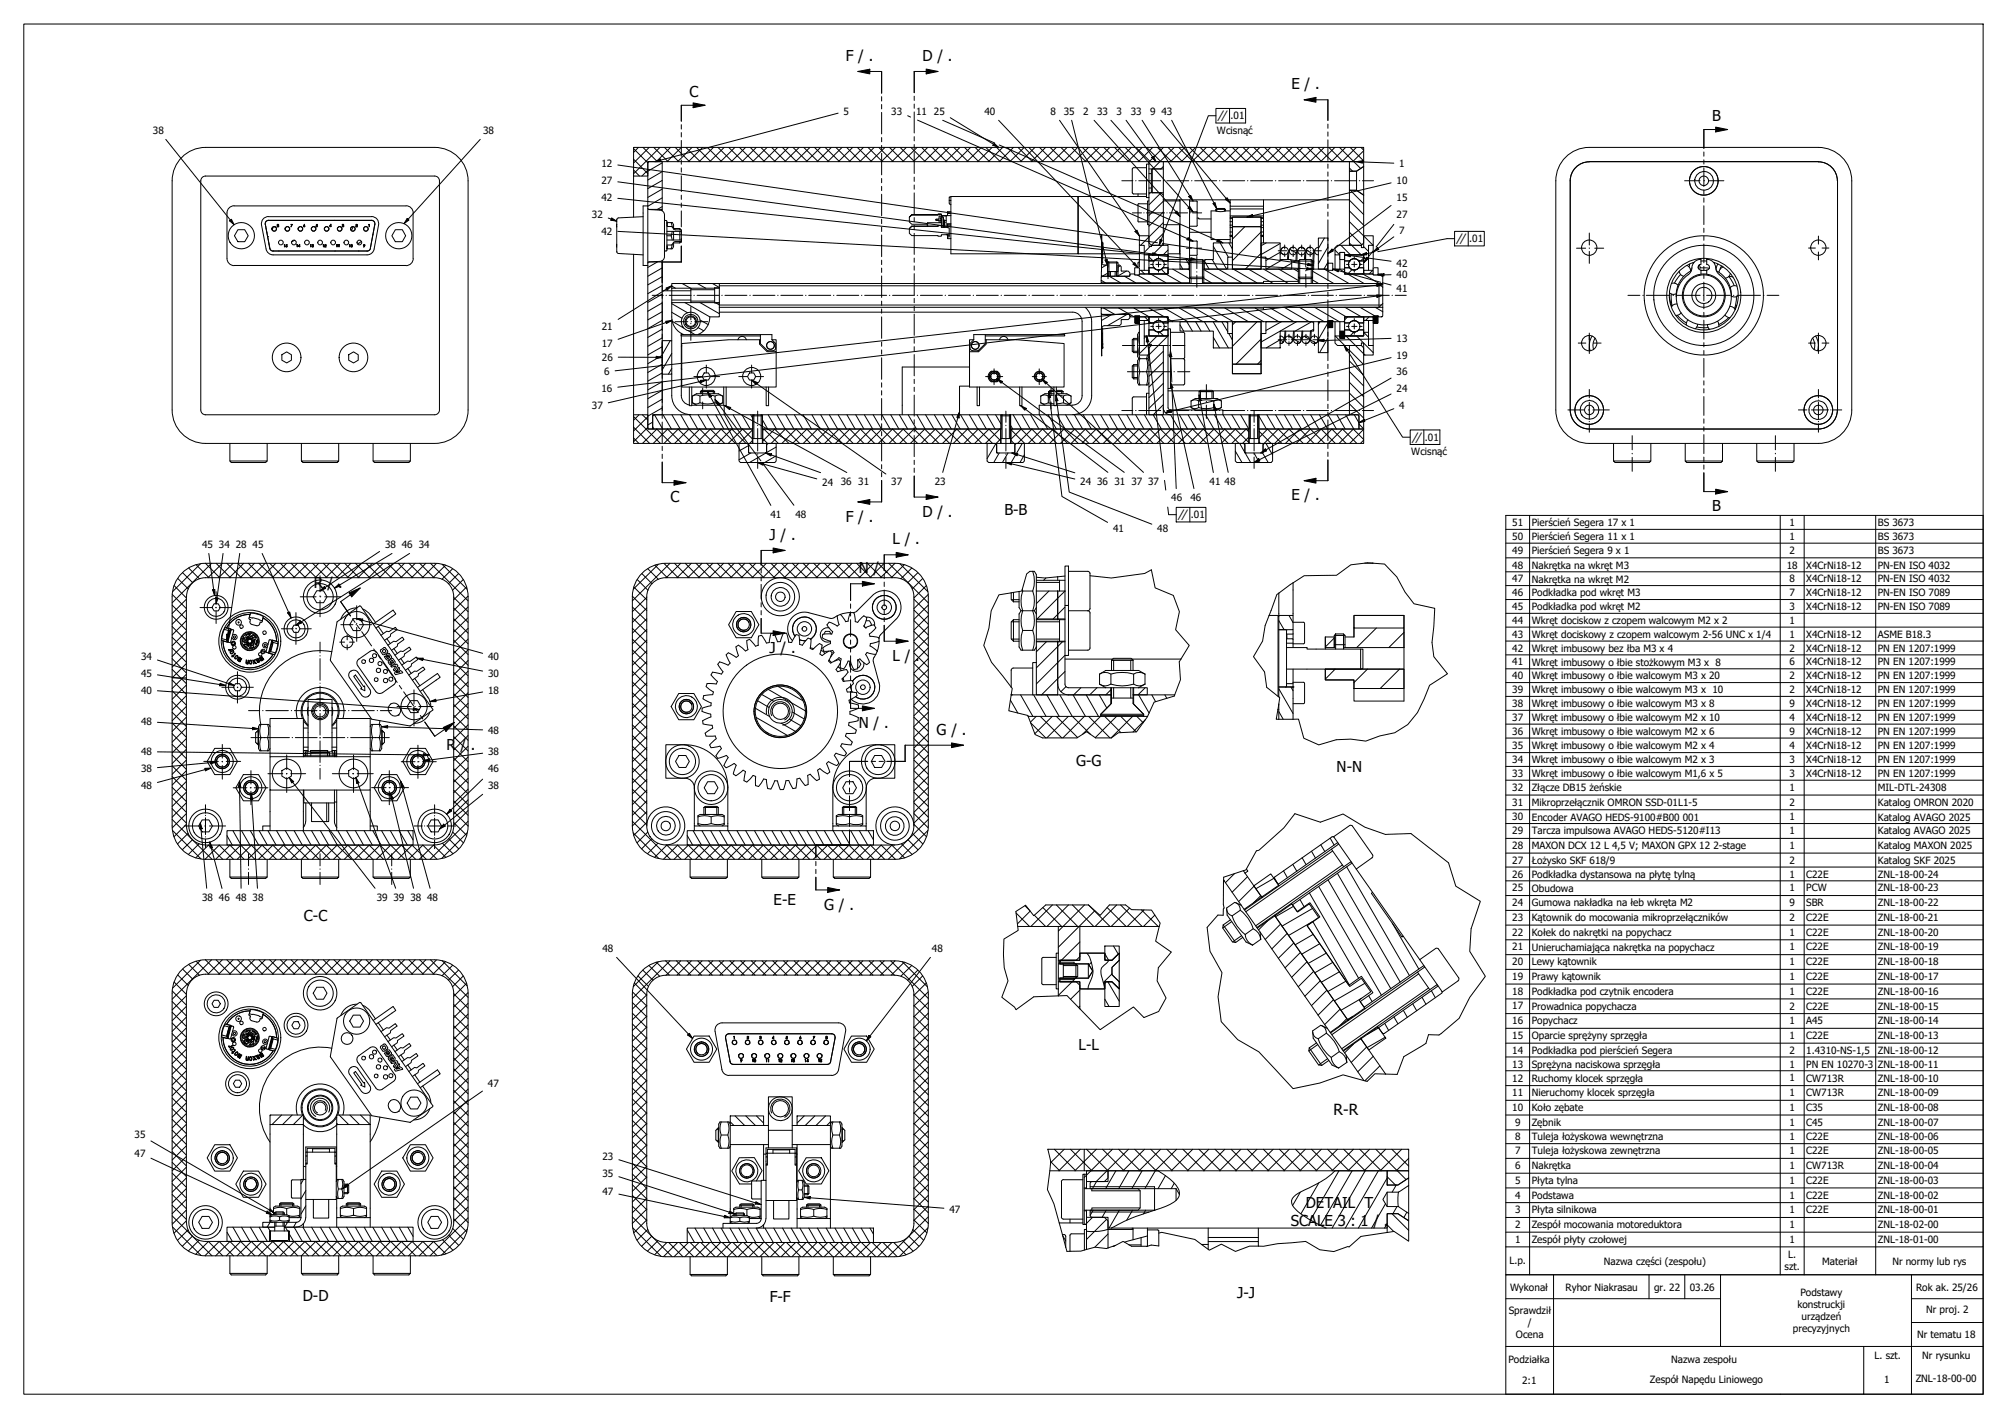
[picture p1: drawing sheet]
<svg xmlns="http://www.w3.org/2000/svg" width="841mm" height="594mm" viewBox="0 0 841 594" stroke-linecap="round" stroke-linejoin="round" font-family="sans-serif">
<defs><g id="words">
<text font-size="6.4" x="558.9" y="467.1">R-R</text>
<g font-size="6.3">
<text x="354.5" y="25.5">F / .</text>
<text x="386.6" y="25.4">D / .</text>
<text x="289" y="40.5">C</text>
<text x="541.2" y="37.3">E / .</text>
<text x="717.5" y="50.8">B</text>
<text x="541.2" y="209.6">E / .</text>
<text x="281" y="210.4">C</text>
<text x="420.9" y="215.6">B-B</text>
<text x="717.5" y="214">B</text>
<text x="354.5" y="218.5">F / .</text>
<text x="386.6" y="216.5">D / .</text>
<text x="322.5" y="226.1">J / .</text>
<text x="374" y="227.9">L / .</text>
<text x="359.9" y="240.1">N / .</text>
<text x="131.4" y="246.2">R</text>
<text x="137.3" y="246.2">/ .</text>
<text x="322.5" y="273.5">J / .</text>
<text x="374" y="276.9">L /</text>
<text x="383.5" y="276.9">.</text>
<text x="359.9" y="305">N / .</text>
<text x="392.5" y="307.8">G / .</text>
<text x="187.1" y="314.1">R</text>
<text x="192.9" y="314.1">/</text>
<text x="197.3" y="314.1">.</text>
<text x="450.9" y="321">G-G</text>
<text x="560.1" y="323.4">N-N</text>
<text x="324.2" y="379.1">E-E</text>
<text x="345.4" y="381.1">G / .</text>
<text x="127.4" y="385.7">C-C</text>
<text x="452" y="439.7">L-L</text>
<text x="547.2" y="506.3">DETAIL T</text>
<text x="540.9" y="513.8">SCALE 3 : 1 / .</text>
<text x="126.9" y="545.2">D-D</text>
<text x="322.6" y="545.6">F-F</text>
<text x="518.5" y="543.9">J-J</text>
</g>
<g font-size="4.2">
<text x="353.5" y="48">5</text>
<text x="373.5" y="48">33</text>
<text x="383.9" y="48">11</text>
<text x="391.4" y="48">25</text>
<text x="412.5" y="48">40</text>
<text x="440.2" y="48">8</text>
<text x="445.8" y="48">35</text>
<text x="453.8" y="48">2</text>
<text x="459.7" y="48">33</text>
<text x="467.9" y="48">3</text>
<text x="473.8" y="48">33</text>
<text x="482" y="48">9</text>
<text x="486.7" y="48">43</text>
<text x="515.7" y="50">.01</text>
<text x="64.1" y="56">38</text>
<text x="202.4" y="56">38</text>
<text x="510" y="56.1">Wcisnąć</text>
<text x="252" y="70.1">12</text>
<text x="586.4" y="70">1</text>
<text x="252" y="77.1">27</text>
<text x="585.2" y="77.1">10</text>
<text x="252" y="84.2">42</text>
<text x="585.2" y="84.1">15</text>
<text x="248" y="91.2">32</text>
<text x="585.2" y="91.2">27</text>
<text x="252" y="98.3">42</text>
<text x="586.4" y="98.2">7</text>
<text x="615.7" y="101.5">.01</text>
<text x="585.2" y="111.7">42</text>
<text x="585.2" y="116.6">40</text>
<text x="585.2" y="122.2">41</text>
<text x="252.2" y="138.3">21</text>
<text x="585.2" y="143.2">13</text>
<text x="252.2" y="145.3">17</text>
<text x="252.2" y="151.1">26</text>
<text x="585.2" y="150.2">19</text>
<text x="253.2" y="157.3">6</text>
<text x="585.2" y="157.3">36</text>
<text x="252" y="164.3">16</text>
<text x="585.2" y="164.4">24</text>
<text x="248" y="171.4">37</text>
<text x="586.4" y="171.4">4</text>
<text x="597.1" y="184.7">.01</text>
<text x="591.4" y="190.8">Wcisnąć</text>
<text x="344.6" y="203.4">24</text>
<text x="352.3" y="203.4">36</text>
<text x="359.7" y="203.4">31</text>
<text x="373.5" y="203.3">37</text>
<text x="391.7" y="203.3">23</text>
<text x="452.7" y="203.4">24</text>
<text x="459.7" y="203.3">36</text>
<text x="467" y="203.3">31</text>
<text x="474.1" y="203.3">37</text>
<text x="481.1" y="203.3">37</text>
<text x="506.9" y="203.3">41</text>
<text x="513.1" y="203.3">48</text>
<text x="490.8" y="210.1">46</text>
<text x="498.9" y="210.1">46</text>
<text x="322.8" y="217.1">41</text>
<text x="333.3" y="217.1">48</text>
<text x="499" y="217.1">.01</text>
<text x="633.7" y="220.4">51</text>
<text x="641.9" y="220.6">Pierścień Segera 17 x 1</text>
<text x="749.9" y="220.4">1</text>
<text x="786.9" y="220.4">BS 3673</text>
<text x="466.4" y="223">41</text>
<text x="484.9" y="223">48</text>
<text x="633.7" y="226.2">50</text>
<text x="641.9" y="226.3">Pierścień Segera 11 x 1</text>
<text x="749.9" y="226.2">1</text>
<text x="786.9" y="226.2">BS 3673</text>
<text x="84.7" y="229.5">45</text>
<text x="91.8" y="229.5">34</text>
<text x="98.8" y="229.5">28</text>
<text x="105.8" y="229.5">45</text>
<text x="161.4" y="229.5">38</text>
<text x="168.4" y="229.5">46</text>
<text x="175.5" y="229.5">34</text>
<text x="633.7" y="232">49</text>
<text x="641.9" y="232.2">Pierścień Segera 9 x 1</text>
<text x="749.9" y="232">2</text>
<text x="786.9" y="232">BS 3673</text>
<text x="633.7" y="238.2">48</text>
<text x="641.9" y="238.2">Nakrętka na wkręt M3</text>
<text x="748.7" y="238.2">18</text>
<text x="756.9" y="238.2">X4CrNi18-12</text>
<text x="786.9" y="238.2">PN-EN ISO 4032</text>
<text x="633.7" y="244">47</text>
<text x="641.9" y="244.1">Nakrętka na wkręt M2</text>
<text x="749.9" y="244">8</text>
<text x="756.9" y="244">X4CrNi18-12</text>
<text x="786.9" y="244">PN-EN ISO 4032</text>
<text x="633.7" y="249.8">46</text>
<text x="641.9" y="249.8">Podkładka pod wkręt M3</text>
<text x="749.9" y="249.8">7</text>
<text x="756.9" y="249.8">X4CrNi18-12</text>
<text x="786.9" y="249.8">PN-EN ISO 7089</text>
<text x="633.7" y="255.6">45</text>
<text x="641.9" y="255.6">Podkładka pod wkręt M2</text>
<text x="749.9" y="255.6">3</text>
<text x="756.9" y="255.6">X4CrNi18-12</text>
<text x="786.9" y="255.6">PN-EN ISO 7089</text>
<text x="633.7" y="261.4">44</text>
<text x="641.9" y="261.5">Wkręt dociskow z czopem walcowym M2 x 2</text>
<text x="749.9" y="261.4">1</text>
<text x="633.7" y="267.2">43</text>
<text x="641.9" y="267.2">Wkręt dociskowy z czopem walcowym 2-56 UNC x 1/4</text>
<text x="749.9" y="267.2">1</text>
<text x="756.9" y="267.2">X4CrNi18-12</text>
<text x="786.9" y="267.2">ASME B18.3</text>
<text x="633.7" y="273">42</text>
<text x="641.9" y="273.1">Wkręt imbusowy bez łba M3 x 4</text>
<text x="749.9" y="273">2</text>
<text x="756.9" y="273">X4CrNi18-12</text>
<text x="786.9" y="273">PN EN 1207:1999</text>
<text x="59.1" y="276.5">34</text>
<text x="204.5" y="276.5">40</text>
<text x="633.7" y="278.8">41</text>
<text x="641.9" y="278.9">Wkręt imbusowy o łbie stożkowym M3 x 8</text>
<text x="749.9" y="278.8">6</text>
<text x="756.9" y="278.8">X4CrNi18-12</text>
<text x="786.9" y="278.8">PN EN 1207:1999</text>
<text x="59.1" y="283.6">45</text>
<text x="204.5" y="283.6">30</text>
<text x="633.7" y="284.6">40</text>
<text x="641.9" y="284.6">Wkręt imbusowy o łbie walcowym M3 x 20</text>
<text x="749.9" y="284.6">2</text>
<text x="756.9" y="284.6">X4CrNi18-12</text>
<text x="786.9" y="284.6">PN EN 1207:1999</text>
<text x="59.1" y="290.6">40</text>
<text x="204.5" y="290.6">18</text>
<text x="633.7" y="290.4">39</text>
<text x="641.9" y="290.5">Wkręt imbusowy o łbie walcowym M3 x 10</text>
<text x="749.9" y="290.4">2</text>
<text x="756.9" y="290.4">X4CrNi18-12</text>
<text x="786.9" y="290.4">PN EN 1207:1999</text>
<text x="633.7" y="296.3">38</text>
<text x="641.9" y="296.3">Wkręt imbusowy o łbie walcowym M3 x 8</text>
<text x="749.9" y="296.3">9</text>
<text x="756.9" y="296.3">X4CrNi18-12</text>
<text x="786.9" y="296.3">PN EN 1207:1999</text>
<text x="59.1" y="303.9">48</text>
<text x="633.7" y="302">37</text>
<text x="641.9" y="302.1">Wkręt imbusowy o łbie walcowym M2 x 10</text>
<text x="749.9" y="302">4</text>
<text x="756.9" y="302">X4CrNi18-12</text>
<text x="786.9" y="302">PN EN 1207:1999</text>
<text x="204.5" y="307.5">48</text>
<text x="633.7" y="307.8">36</text>
<text x="641.9" y="307.9">Wkręt imbusowy o łbie walcowym M2 x 6</text>
<text x="749.9" y="307.8">9</text>
<text x="756.9" y="307.9">X4CrNi18-12</text>
<text x="786.9" y="307.8">PN EN 1207:1999</text>
<text x="59.1" y="316.5">48</text>
<text x="204.5" y="316.5">38</text>
<text x="633.7" y="313.7">35</text>
<text x="641.9" y="313.7">Wkręt imbusowy o łbie walcowym M2 x 4</text>
<text x="749.9" y="313.6">4</text>
<text x="756.9" y="313.7">X4CrNi18-12</text>
<text x="786.9" y="313.7">PN EN 1207:1999</text>
<text x="59.1" y="323.5">38</text>
<text x="204.5" y="323.5">46</text>
<text x="633.7" y="319.8">34</text>
<text x="641.9" y="319.8">Wkręt imbusowy o łbie walcowym M2 x 3</text>
<text x="749.9" y="319.8">3</text>
<text x="756.9" y="319.8">X4CrNi18-12</text>
<text x="786.9" y="319.8">PN EN 1207:1999</text>
<text x="633.7" y="325.5">33</text>
<text x="641.9" y="325.6">Wkręt imbusowy o łbie walcowym M1,6 x 5</text>
<text x="749.9" y="325.5">3</text>
<text x="756.9" y="325.5">X4CrNi18-12</text>
<text x="786.9" y="325.5">PN EN 1207:1999</text>
<text x="59.1" y="330.6">48</text>
<text x="204.5" y="330.6">38</text>
<text x="633.7" y="331.4">32</text>
<text x="641.9" y="331.5">Złącze DB15 żeńskie</text>
<text x="749.9" y="331.3">1</text>
<text x="786.9" y="331.4">MIL-DTL-24308</text>
<text x="633.7" y="337.5">31</text>
<text x="641.9" y="337.5">Mikroprzełącznik OMRON SSD-01L1-5</text>
<text x="749.9" y="337.5">2</text>
<text x="786.9" y="337.5">Katalog OMRON 2020</text>
<text x="633.7" y="343.7">30</text>
<text x="641.9" y="343.8">Encoder AVAGO HEDS-9100#B00</text>
<text x="705.2" y="343.8">001</text>
<text x="749.9" y="343.7">1</text>
<text x="786.9" y="343.8">Katalog AVAGO 2025</text>
<text x="633.7" y="349.5">29</text>
<text x="641.9" y="349.5">Tarcza impulsowa AVAGO HEDS-5120#I13</text>
<text x="749.9" y="349.5">1</text>
<text x="786.9" y="349.5">Katalog AVAGO 2025</text>
<text x="633.7" y="355.7">28</text>
<text x="641.9" y="355.7">MAXON DCX 12 L 4,5 V; MAXON GPX 12</text>
<text x="718" y="355.7">2-stage</text>
<text x="749.9" y="355.7">1</text>
<text x="786.9" y="355.8">Katalog MAXON 2025</text>
<text x="633.7" y="361.9">27</text>
<text x="641.9" y="361.9">Łożysko SKF 618/9</text>
<text x="749.9" y="361.9">2</text>
<text x="786.9" y="361.9">Katalog SKF 2025</text>
<text x="633.7" y="367.7">26</text>
<text x="641.9" y="367.7">Podkładka dystansowa na płytę tylną</text>
<text x="749.9" y="367.6">1</text>
<text x="756.9" y="367.7">C22E</text>
<text x="786.9" y="367.7">ZNL-18-00-24</text>
<text x="84.7" y="377.5">38</text>
<text x="91.8" y="377.5">46</text>
<text x="98.8" y="377.5">48</text>
<text x="105.8" y="377.5">38</text>
<text x="157.9" y="377.5">39</text>
<text x="164.9" y="377.5">39</text>
<text x="172" y="377.5">38</text>
<text x="179" y="377.5">48</text>
<text x="633.7" y="373.5">25</text>
<text x="641.9" y="373.5">Obudowa</text>
<text x="749.9" y="373.5">1</text>
<text x="756.9" y="373.5">PCW</text>
<text x="786.9" y="373.5">ZNL-18-00-23</text>
<text x="633.7" y="379.6">24</text>
<text x="641.9" y="379.7">Gumowa nakładka na łeb wkręta M2</text>
<text x="749.9" y="379.6">9</text>
<text x="756.9" y="379.6">SBR</text>
<text x="786.9" y="379.6">ZNL-18-00-22</text>
<text x="633.7" y="385.9">23</text>
<text x="641.9" y="386">Kątownik do mocowania mikroprzełączników</text>
<text x="749.9" y="385.9">2</text>
<text x="756.9" y="385.9">C22E</text>
<text x="786.9" y="385.9">ZNL-18-00-21</text>
<text x="633.7" y="392">22</text>
<text x="641.9" y="392.1">Kołek do nakrętki na popychacz</text>
<text x="749.9" y="392">1</text>
<text x="756.9" y="392">C22E</text>
<text x="786.9" y="392">ZNL-18-00-20</text>
<text x="252.5" y="398.8">48</text>
<text x="390.5" y="398.8">48</text>
<text x="633.7" y="398.2">21</text>
<text x="641.9" y="398.2">Unieruchamiająca nakrętka na popychacz</text>
<text x="749.9" y="398.2">1</text>
<text x="756.9" y="398.2">C22E</text>
<text x="786.9" y="398.2">ZNL-18-00-19</text>
<text x="633.7" y="404.4">20</text>
<text x="641.9" y="404.4">Lewy kątownik</text>
<text x="749.9" y="404.3">1</text>
<text x="756.9" y="404.4">C22E</text>
<text x="786.9" y="404.4">ZNL-18-00-18</text>
<text x="633.7" y="410.6">19</text>
<text x="641.9" y="410.6">Prawy kątownik</text>
<text x="749.9" y="410.6">1</text>
<text x="756.9" y="410.6">C22E</text>
<text x="786.9" y="410.6">ZNL-18-00-17</text>
<text x="633.7" y="416.7">18</text>
<text x="641.9" y="416.8">Podkładka pod czytnik encodera</text>
<text x="749.9" y="416.7">1</text>
<text x="756.9" y="416.7">C22E</text>
<text x="786.9" y="416.7">ZNL-18-00-16</text>
<text x="633.7" y="422.9">17</text>
<text x="641.9" y="422.9">Prowadnica popychacza</text>
<text x="749.9" y="422.9">2</text>
<text x="756.9" y="422.9">C22E</text>
<text x="786.9" y="422.9">ZNL-18-00-15</text>
<text x="633.7" y="429.1">16</text>
<text x="641.9" y="429.2">Popychacz</text>
<text x="749.9" y="429.1">1</text>
<text x="756.9" y="429.1">A45</text>
<text x="786.9" y="429.1">ZNL-18-00-14</text>
<text x="633.7" y="435.3">15</text>
<text x="641.9" y="435.3">Oparcie sprężyny sprzęgła</text>
<text x="749.9" y="435.3">1</text>
<text x="756.9" y="435.3">C22E</text>
<text x="786.9" y="435.3">ZNL-18-00-13</text>
<text x="633.7" y="441.4">14</text>
<text x="641.9" y="441.6">Podkładka pod pierścień Segera</text>
<text x="749.9" y="441.5">2</text>
<text x="756.9" y="441.5">1.4310-NS-1,5</text>
<text x="786.9" y="441.5">ZNL-18-00-12</text>
<text x="633.7" y="447.3">13</text>
<text x="641.9" y="447.3">Sprężyna naciskowa sprzęgła</text>
<text x="749.9" y="447.3">1</text>
<text x="756.9" y="447.3">PN EN 10270-3</text>
<text x="786.9" y="447.3">ZNL-18-00-11</text>
<text x="204.5" y="455.5">47</text>
<text x="633.7" y="453.1">12</text>
<text x="641.9" y="453.1">Ruchomy klocek sprzęgła</text>
<text x="749.9" y="453">1</text>
<text x="756.9" y="453.1">CW713R</text>
<text x="786.9" y="453.1">ZNL-18-00-10</text>
<text x="633.7" y="459.2">11</text>
<text x="641.9" y="459.3">Nieruchomy klocek sprzęgła</text>
<text x="749.9" y="459.2">1</text>
<text x="756.9" y="459.3">CW713R</text>
<text x="786.9" y="459.3">ZNL-18-00-09</text>
<text x="633.7" y="465.4">10</text>
<text x="641.9" y="465.5">Koło zębate</text>
<text x="749.9" y="465.4">1</text>
<text x="756.9" y="465.4">C35</text>
<text x="786.9" y="465.4">ZNL-18-00-08</text>
<text x="634.9" y="471.6">9</text>
<text x="641.9" y="471.6">Zębnik</text>
<text x="749.9" y="471.6">1</text>
<text x="756.9" y="471.6">C45</text>
<text x="786.9" y="471.6">ZNL-18-00-07</text>
<text x="56.4" y="476.9">35</text>
<text x="634.9" y="477.8">8</text>
<text x="641.9" y="477.8">Tuleja łożyskowa wewnętrzna</text>
<text x="749.9" y="477.7">1</text>
<text x="756.9" y="477.8">C22E</text>
<text x="786.9" y="477.8">ZNL-18-00-06</text>
<text x="56.4" y="484.6">47</text>
<text x="634.9" y="483.6">7</text>
<text x="641.9" y="483.7">Tuleja łożyskowa zewnętrzna</text>
<text x="749.9" y="483.6">1</text>
<text x="756.9" y="483.6">C22E</text>
<text x="786.9" y="483.6">ZNL-18-00-05</text>
<text x="252.5" y="486">23</text>
<text x="634.9" y="489.8">6</text>
<text x="641.9" y="489.8">Nakrętka</text>
<text x="749.9" y="489.7">1</text>
<text x="756.9" y="489.8">CW713R</text>
<text x="786.9" y="489.8">ZNL-18-00-04</text>
<text x="252.5" y="493">35</text>
<text x="634.9" y="495.9">5</text>
<text x="641.9" y="496">Płyta tylna</text>
<text x="749.9" y="496">1</text>
<text x="756.9" y="496">C22E</text>
<text x="786.9" y="496">ZNL-18-00-03</text>
<text x="252.5" y="500.9">47</text>
<text x="634.9" y="502.1">4</text>
<text x="641.9" y="502.2">Podstawa</text>
<text x="749.9" y="502.1">1</text>
<text x="756.9" y="502.1">C22E</text>
<text x="786.9" y="502.1">ZNL-18-00-02</text>
<text x="397.8" y="508.1">47</text>
<text x="634.9" y="508.4">3</text>
<text x="641.9" y="508.4">Płyta silnikowa</text>
<text x="749.9" y="508.3">1</text>
<text x="756.9" y="508.4">C22E</text>
<text x="786.9" y="508.4">ZNL-18-00-01</text>
<text x="634.9" y="514.5">2</text>
<text x="641.9" y="514.6">Zespół mocowania motoreduktora</text>
<text x="749.9" y="514.5">1</text>
<text x="786.9" y="514.5">ZNL-18-02-00</text>
<text x="634.9" y="520.7">1</text>
<text x="641.9" y="520.9">Zespół płyty czołowej</text>
<text x="749.9" y="520.7">1</text>
<text x="786.9" y="520.7">ZNL-18-01-00</text>
<text x="749.3" y="527.2">L.</text>
<text x="632.5" y="529.8">L.p.</text>
<text x="672.1" y="529.9">Nazwa części (zespołu)</text>
<text x="747.8" y="532.2">szt.</text>
<text x="763.6" y="529.8">Materiał</text>
<text x="793" y="529.8">Nr normy lub rys</text>
<text x="632.8" y="540.8">Wykonał</text>
<text x="656" y="540.9">Ryhor Niakrasau</text>
<text x="693.1" y="540.9">gr. 22</text>
<text x="708.1" y="540.9">03.26</text>
<text x="754.4" y="543.1">Podstawy</text>
<text x="802.9" y="540.9">Rok ak. 25/26</text>
<text x="632.2" y="550.7">Sprawdził</text>
<text x="753.2" y="548.1">konstruckji</text>
<text x="807.2" y="550.1">Nr proj. 2</text>
<text x="640.3" y="555.7">/</text>
<text x="755" y="553.1">urządzeń</text>
<text x="635.3" y="560.7">Ocena</text>
<text x="751.3" y="558.1">precyzyjnych</text>
<text x="803.3" y="560.5">Nr tematu 18</text>
<text x="785.5" y="569.6">L. szt.</text>
<text x="805.5" y="569.2">Nr rysunku</text>
<text x="632.1" y="571">Podziałka</text>
<text x="700.3" y="570.8">Nazwa zespołu</text>
<text x="637.9" y="579.7">2:1</text>
<text x="691.3" y="579.2">Zespół Napędu Liniowego</text>
<text x="789.6" y="579.5">1</text>
<text x="802.8" y="579.1">ZNL-18-00-00</text>
</g>
<g font-size="3.9">
<text x="510" y="50.7">∥</text>
<text x="610" y="102.2">∥</text>
<text x="591.4" y="185.4">∥</text>
<text x="493.3" y="217.8">∥</text>
</g>
</g></defs>
<!-- layer: Hatch (ANSI) -->
<g fill="none" stroke="#000" stroke-width=".42">
<path d="M265.5 71.2l2.5 2.6M265.5 66.7l6 6M265.5 62.3l6 5.9M267.5 61.8l-2 2.1M269.4 61.8l6.1 5.9M271.5 71.3l-2.5 2.5M272 67.7l-.5 .3M272 61.8l-6.5 6.5M273.9 61.8l6.1 5.9M276.5 61.8l-11 11M277.5 79.2l-6 3.5M277.5 75.6l-6 3.4"/>
<path d="M277.5 71.9l-6 3.5M277.5 68.2l-6 3.5M278.4 61.8l6 5.9M281 61.8l-6 5.9M283 61.8l5.9 5.9M285.5 61.8l-6 5.9M287.4 61.8l6 5.9M290 61.8l-6 5.9M291.9 61.8l6 5.9M294.4 61.8l-5.9 5.9M296.4 61.8l6 5.9M299 61.8l-6 5.9"/>
<path d="M300.9 61.8l6 5.9M303.5 61.8l-6.1 5.9M305.4 61.8l6 5.9M308 61.8l-6.1 5.9M309.9 61.8l5.9 5.9M312.4 61.8l-5.9 5.9M314.4 61.8l6 5.9M316.9 61.8l-5.9 5.9M318.8 61.8l6.1 5.9M321.4 61.8l-6 5.9M323.3 61.8l6 5.9M325.9 61.8l-6 5.9"/>
<path d="M327.9 61.8l5.9 5.9M330.4 61.8l-6 5.9M332.3 61.8l6 5.9M334.9 61.8l-6 5.9M336.8 61.8l6 5.9M339.4 61.8l-6 5.9M341.3 61.8l6 5.9M343.9 61.8l-6 5.9M345.8 61.8l6 5.9M348.4 61.8l-6 5.9M350.3 61.8l6 5.9M352.9 61.8l-6.1 5.9"/>
<path d="M354.8 61.8l5.9 5.9M357.3 61.8l-6 5.9M359.3 61.8l6 5.9M361.8 61.8l-5.9 5.9M363.7 61.8l6.1 5.9M366.3 61.8l-6 5.9M368.2 61.8l6.1 5.9M370.8 61.8l-6 5.9M372.7 61.8l6 5.9M375.3 61.8l-6 5.9M377.2 61.8l6 5.9M379.8 61.8l-6 5.9"/>
<path d="M381.7 61.8l6 5.9M384.3 61.8l-6 5.9M386.2 61.8l6 5.9M388.7 61.8l-5.9 5.9M390.7 61.8l6 5.9M393.3 61.8l-6 5.9M395.2 61.8l6 5.9M397.8 61.8l-6.1 5.9M399.7 61.8l6 5.9M402.3 61.8l-6.1 5.9M404.2 61.8l5.9 5.9M406.7 61.8l-6 5.9"/>
<path d="M408.6 61.8l6.1 5.9M411.2 61.8l-6 5.9M413.1 61.8l6.1 5.9M415.7 61.8l-6 5.9M417.6 61.8l6 5.9M420.2 61.8l-6 5.9M422.1 61.8l6 5.9M424.7 61.8l-6 5.9M426.6 61.8l6 5.9M429.2 61.8l-6 5.9M431.1 61.8l6 5.9M433.7 61.8l-6 5.9"/>
<path d="M435.6 61.8l6 5.9M438.1 61.8l-5.9 5.9M440.1 61.8l6 5.9M442.7 61.8l-6.1 5.9M444.6 61.8l6 5.9M447.2 61.8l-6.1 5.9M449.1 61.8l5.9 5.9M451.6 61.8l-6 5.9M453.6 61.8l5.9 5.9M456.1 61.8l-5.9 5.9M458 61.8l6.1 5.9M460.6 61.8l-6 5.9"/>
<path d="M462.5 61.8l6 5.9M465.1 61.8l-6 5.9M467 61.8l6 5.9M469.6 61.8l-6 5.9M471.5 61.8l6 5.9M474.1 61.8l-6 5.9M476 61.8l6 5.9M478.6 61.8l-6 5.9M480.5 61.8l6 5.9M483 61.8l-5.9 5.9M485 61.8l6 5.9M487.6 61.8l-6.1 6.1"/>
<path d="M489.5 61.8l6 5.9M492.1 61.8l-9.1 9M494 61.8l5.9 5.9M496.5 61.8l-6 5.9M498.5 61.8l5.9 5.9M501 61.8l-6 5.9M502.9 61.8l6.1 5.9M505.5 61.8l-6 5.9M507.4 61.8l6.1 5.9M510 61.8l-6 5.9M511.9 61.8l6 5.9M514.5 61.8l-6 5.9"/>
<path d="M516.4 61.8l6 5.9M519 61.8l-6 5.9M520.9 61.8l6 5.9M523.5 61.8l-6 5.9M525.4 61.8l6 5.9M527.9 61.8l-5.9 5.9M529.9 61.8l6 5.9M532.4 61.8l-5.9 5.9M534.4 61.8l6 5.9M537 61.8l-6.1 5.9M538.9 61.8l6 5.9M541.5 61.8l-6.1 5.9"/>
<path d="M543.4 61.8l5.9 5.9M545.9 61.8l-6 5.9M547.8 61.8l6 5.9M550.4 61.8l-6 5.9M552.3 61.8l6.1 5.9M554.9 61.8l-6 5.9M556.8 61.8l6 5.9M559.4 61.8l-6 5.9M561.3 61.8l8.9 8.8M563.9 61.8l-6 5.9M565.5 70.4l1.3 1.3M565.8 61.8l5.6 5.6"/>
<path d="M565.8 79.7l5.6 5.7M568.4 61.8l-6 5.9M570.3 61.8l1.1 1.1M571.4 63.2l-4.5 4.5M571.4 67.7h.1M277.5 86.6l-2 1.1M277.5 82.9l-6 3.5M477.5 98.8h.1M482 80.7l-.5 .6M486.5 80.8l-5 5M487.5 97.8l-5 5M487.5 93.3l-9.5 9.5"/>
<path d="M487.5 88.8l-6 6M487.5 84.3l-6 6M555 99.7l-2.6 4.4M565.5 97.3l5.2 5.2M565.5 92.9l9.9 9.9M565.5 88.4l5.9 5.9M565.5 83.9l5.9 6M275.5 109.8l-4 2.2M277.5 119.6l-6 3.4M277.5 115.9l-6 3.5M277.5 112.2l-6 3.5M281.5 119.9l1.5 .8"/>
<path d="M285.9 118.8l3.5 1.9M292.2 118.8l3.5 1.9M298.6 118.8l2.8 1.6M461.5 117.4l1.7 1.1M461.7 108.6h-.1M461.7 104.9h-.1M461.7 101.2l-.1 .1M463.7 111l-2.1 1.2M464.1 114.5l-2.2 1.2M464.8 115.7l4.7 2.8M469.5 111.4l-1 .5M471.2 115.7l4.7 2.8"/>
<path d="M472 113.6l-3.5 2M476.5 115.2l5.7 3.3M478.1 113.3l1.5 1.5M482 103.2l-2.5 2.6M482.2 114.8l6.4 3.7M482.5 102.8h.1M487.5 102.3l-4.5 4.5M488.5 114.8l6.4 3.7M489.5 104.7l-2.1 2.1M491.4 112.7l7.1 4.1M494.5 110.7l1.1 2M497 108.7l1.3 2.2"/>
<path d="M497.8 112.7l.7 .5M504.4 116.6l3.2 1.9M504.4 112.9l9.6 5.6M504.7 109.3l2 3.4M508 108.7l2.3 4M508.4 103.2l5.6 9.5M510.5 112.7l9.8 5.8M511.3 101.8l3.4 5.9M515 101.8l1.4 2.6M516.8 112.7l9.9 5.8M523.2 112.7l10.3 6.1M529.5 112.7l10.4 6.1"/>
<path d="M530.6 101.8l-2.2 1.2M535.9 112.7l8.2 4.8M536.4 105.7l-5.9 3.4M536.4 102l-8 4.7M537 106.1l1.1 .6M537.5 108.7l-6.9 4M540.4 104.4l2.8 1.6M541.3 110.3l-4.3 2.4M542.2 112.7l1.9 1.1M545.3 103.5l1.5 .9M547.4 104.7l2.6 1.6M550 117.3l2.6 1.5"/>
<path d="M550 113.6l8.9 5.2M554.9 112.7l10.4 6.1M556.5 103.5l-4.1 7M556.5 109.9l-1.7 2.8M559.4 104.8l2 2M561.3 112.7l2.1 1.3M561.9 102.8l4 4M564.7 114.8l6.9 4M565.5 101.8l4.9 5M571.1 114.8l6.9 4M571.4 107.8l.5 .4M571.4 103.3l2.1 2"/>
<path d="M575.2 113.3l-1.5 1.5M577.5 114.8l1.9 1.1M277.5 137.9l-6 3.5M277.5 134.2l-6 3.5M277.5 130.6l-6 3.4M277.5 126.9l-6 3.5M277.5 123.2l-6 3.5M281.5 130.8l4.3 2.5M281.5 127.2l6.6 3.8M281.7 134.7l4.8 2.7M287 126.8l10.4 6M288.5 138.6l2.7 1.6"/>
<path d="M292.5 137.3l2.4 1.3M293.4 134.1l3.3 1.9M293.4 126.8l8 4.6M300.1 127l1.3 .7M461.6 137.9h.1M462.5 129.1l4.7 2.6M465.9 131.7l-4.3 2.6M468.8 129.1l6.4 3.7M472.2 131.7l-8.1 4.7M475.2 129.1l6.4 3.7M479.7 132.8l1.4 1.5M481.5 129.1l6.4 3.7"/>
<path d="M487.9 129.1l9.9 5.7M489.5 133.6l1.9 1.2M494.2 129.1l9.9 5.7M494.5 136.1l1.5 2.6M497.3 134.8l2.4 3.9M500.6 129.1l9.9 5.7M501 134.8l2.3 3.9M504.7 134.8l2.3 3.9M506.9 129.1l9.9 5.7M508.4 134.8l6.3 11M512 134.8l2.5 4.2M513.3 129.1l9.9 5.7"/>
<path d="M514.9 139.7l1.5 2.8M519.6 129.1l9.9 5.7M526 129.1l9.9 5.7M530.6 134.8h-.1M531.8 128.7l10.4 6.1M537 134.8l-6.5 3.7M538.2 128.7l10.4 6.1M543.3 134.8l-14.9 8.5M544.5 128.7l10.4 6.1M549.7 134.8l-7 3.9M550.5 138l-1.4 .7M550.9 128.7l10.4 6.1"/>
<path d="M553.1 134.8l-.7 1.1M556.5 135.3l-4.1 6.9M557.2 128.7l6.9 4.1M563.6 128.7l6.9 4.1M569.9 128.7l6.2 3.7M571.4 139.2l2.1 2.1M573.7 132.8l-1.5 1.5M576.3 128.7l3.1 1.9M277.5 159.9l-6 3.5M277.5 156.2l-6 3.5M277.5 152.6l-6 3.5M277.5 148.9l-6 3.5"/>
<path d="M277.5 145.3l-6 3.4M277.5 141.6l-6 3.5M280.9 142.7l-3.4 5.9M281.5 148.1l-4 6.9M281.5 154.4l-1.4 2.4M461.7 148.9h-.1M461.7 145.2l-.1 .1M461.7 141.5l-.1 .1M480.4 140.8l-.9 .9M484.9 140.8l-7.4 7.4M487.5 156.1l-6 6.1M487.5 151.7l-6 5.9"/>
<path d="M487.5 147.2l-6 5.9M489.4 140.8l-8 8M508.4 141.3l2.6 4.5M536.4 142.3l-5.8 3.5M536.4 142.5l1.4 .7M539.9 140.8l1.6 .9M542.1 142l2.6 1.5M546.5 140.9l2.3 1.3M549.1 142.4l2.3 1.3M556.5 141.6l-3.5 6.1M559.5 140.8l4 4M564 140.8l8 8"/>
<path d="M565.5 155.7l5.9 6M565.5 151.2l5.9 6M565.5 146.7l5.9 6.1M568.5 140.8l6.9 6.9M265.5 179l6.7 6.8M265.5 174.5l11.2 11.3M267.8 173.8l-2.3 2.3M269.2 173.8l2.3 2.2M271.5 174.6l-6 6M271.5 179l-6 6.1M273.5 178.8l.5 .9M273.5 176.9l-2 1.1"/>
<path d="M274.3 173.8l3.4 5.9M275.2 179.7l6 6.1M275.3 179.7l-6.1 6.1M277.5 170.9l-6 3.4M277.5 167.2l-6 3.5M277.5 163.5l-6 3.5M277.9 173.8l3.5 5.9M279.7 179.7l6 6.1M279.8 179.7l-6.1 6.1M281.6 173.8l3.5 5.9M284.2 179.7l6 6.1M284.2 179.7l-5.9 6.1"/>
<path d="M285.2 173.8l3.5 5.9M288.7 179.7l6 6.1M288.7 179.7l-6 6.1M288.9 173.8l3.5 5.9M292.5 173.8l3.5 5.9M296.2 173.8l3.5 5.9M297.6 179.7l6.1 6.1M297.7 179.7l-6 6.1M299.9 173.8l3.4 5.9M302.1 179.7l6.1 6.1M302.2 179.7l-6 6.1M303.6 173.8l3.4 5.9"/>
<path d="M306.6 179.7l6 6.1M306.7 179.7l-6 6.1M307.2 173.8l3.5 5.9M310.9 173.8l3.5 5.9M311.1 179.7l4.2 4.2M311.2 179.7l-6 6.1M314.6 173.8l.9 1.5M319.5 175.9l2.2 3.8M321.9 173.8l3.5 5.9M325.6 173.8l3.4 5.9M329.1 179.7l6 6.1M329.1 179.7l-5.9 6.1"/>
<path d="M329.2 173.8l3.5 5.9M332.9 173.8l3.5 5.9M333.6 179.7l6 6.1M333.6 179.7l-5.9 6.1M336.5 173.8l3.5 5.9M338.1 179.7l5.9 6.1M338.1 179.7l-6 6.1M340.2 173.8l3.5 5.9M342.6 179.7l6 6.1M342.6 179.7l-6 6.1M343.9 173.8l3.4 5.9M347.5 173.8l3.5 5.9"/>
<path d="M351.2 173.8l3.5 5.9M354.9 173.8l3.4 5.9M358.6 173.8l3.4 5.9M360.5 179.7l6 6.1M360.6 179.7l-6 6.1M362.2 173.8l3.5 5.9M365 179.7l6 6.1M365.1 179.7l-6 6.1M365.9 173.8l3.5 5.9M369.5 179.7l6 6.1M369.6 179.7l-6.1 6.1M369.6 173.8l3.4 5.9"/>
<path d="M373.3 173.8l3.4 5.9M376.9 173.8l3.5 5.9M380.6 173.8l3.4 5.9M384.2 173.8l3.5 5.9M387.9 173.8l3.5 5.9M391.5 173.8l3.5 5.9M391.9 179.7l6.1 6.1M392 179.7l-6 6.1M395.2 173.8l3.5 5.9M396.4 179.7l6.1 6.1M396.5 179.7l-6 6.1M398.9 173.8l3.4 5.9"/>
<path d="M400.9 179.7l6 6.1M401 179.7l-6 6.1M402.5 173.8l3.5 5.9M406.2 173.8l3.5 5.9M409.9 173.8l3.4 5.9M413.6 173.8l3.4 5.9M417.2 173.8l2.3 3.8M423.5 178.2l.9 1.5M424.6 173.8l3.4 5.9-4.3 4.3M427.9 179.7l6 6.1M428.2 173.8l3.5 5.9M431.9 173.8l3.5 5.9"/>
<path d="M432.4 179.7l5.9 6.1M432.4 179.7l-6 6.1M435.5 173.8l3.5 5.9M439.2 173.8l3.5 5.9M442.8 173.8l3.5 5.9M446.5 173.8l3.5 5.9M450.2 173.8l3.4 5.9M453.9 173.8l3.4 5.9M454.8 179.7l6 6.1M454.9 179.7l-6 6.1M457.5 173.8l3.5 5.9M459.3 179.7l6 6.1"/>
<path d="M459.4 179.7l-6.1 6.1M461.2 173.8l3.5 5.9M463.8 179.7l6 6.1M463.9 179.7l-6.1 6.1M464.9 173.8l3.4 5.9M468.2 179.7l6.1 6.1M468.3 179.7l-6 6.1M468.6 173.8l3.4 5.9M472.2 173.8l3.5 5.9M475.9 173.8l3.5 5.9M479.6 173.8l3.4 5.9M486.2 179.7l6.1 6.1"/>
<path d="M486.3 179.7l-6 6.1M486.9 173.8l3.4 5.9M487.5 169.6l-4.2 4.2 3.4 5.9M487.5 165.1l-6 6M487.5 160.6l-6 6M490.5 173.8l3.5 5.9M490.7 179.7l6.1 6.1M490.8 179.7l-6 6.1M494.2 173.8l3.4 5.9M495.2 179.7l6 6.1M495.3 179.7l-6 6.1M497.8 173.8l3.5 5.9"/>
<path d="M501.5 173.8l3.5 5.9M505.2 173.8l3.5 5.9M508.7 179.7l6 6.1M508.8 179.7l-6.1 6.1M508.9 173.8l3.4 5.9M512.5 173.8l3.5 5.9M516.2 173.8l3.5 5.9M517.7 179.7l5.5 5.6M517.7 179.7l-6 6.1M519.9 173.8l3.4 5.9M522.2 179.7l1 1.2M522.2 179.7l-6 6.1"/>
<path d="M527.5 174.2l3.2 5.5M530.9 173.8l3.5 5.9M534.5 173.8l3.5 5.9M538.2 173.8l3.5 5.9M541.8 173.8l3.5 5.9M545.5 173.8l3.5 5.9 6.1 6.1M549.1 179.7l-5.9 6.1M549.2 173.8l3.4 5.9M552.9 173.8l3.4 5.9M553.6 179.7l6 6.1M553.7 179.7l-6.1 6.1M556.5 173.8l3.5 5.9"/>
<path d="M558.1 179.7l6 6.1M558.2 179.7l-6.1 6.1M560.2 173.8l3.5 5.9M563.9 173.8l3.4 5.9M565.5 173.6v.2M565.5 169.2l5.9 6M565.5 164.7l5.9 6M565.5 160.2l5.9 6M567.5 173.8l2 3.3M569.5 177.6l1.9 2.1M571.4 179.9l-5.8 5.9M265.5 183.5l2.2 2.3"/>
<path d="M287.2 185.8l6-6.1 5.9 6.1M313.7 186.7l-4 2.2M314.6 189.8l-4.9 2.8M315.3 180.2l-5.6 5.6M315.3 184.6l-1.2 1.2M319.7 180.2l.5-.5 5.9 6.1M319.7 183.8l1.9 2M319.7 184.8l4.9-5.1 6 6.1M321 189.8l-6.9 4M325.2 191l-4.8 2.8M325.2 187.3l-4 2.3M341.1 185.8l5.9-6.1 6.1 6.1"/>
<path d="M345.6 185.8l6-6.1 5.9 6.1M350.1 185.8l5.9-6.1 6 6.1M368 185.8l6-6.1 6 6.1M372.6 185.8l5.9-6.1 6 6.1M377 185.8l6-6.1 5.9 6.1M381.5 185.8l6-6.1 5.9 6.1M399.5 185.8l5.9-6.1 6 6.1M404 185.8l5.9-6.1 6 6.1M413.6 185.8h.1M417.3 186l-3.7 6.1M418.7 189.8l-2.3 4M419.3 184.6l-4.8-4.9-6.1 6.1"/>
<path d="M419.3 180.1l-.4-.4-6 6.1M419.3 183.9l-1.9 1.9M422.4 189.8l-2.3 4M423.7 184.5l1.2 1.3M423.7 180.1l5.7 5.7M428.4 185.8l-4.7 8M429.3 190.5l-1.9 3.3M430.9 185.8l6-6.1 5.9 6.1M435.4 185.8l5.9-6.1 6.1 6.1M439.9 185.8l5.9-6.1 6 6.1M444.4 185.8l6-6.1 5.9 6.1M466.9 185.8l5.9-6.1 6 6.1"/>
<path d="M471.3 185.8l6-6.1 5.9 6.1M475.8 185.8l6-6.1 5.9 6.1M493.8 185.8l5.9-6.1 6 6.1M498.3 185.8l5.9-6.1 6 6.1M507.2 185.8l6-6.1 6 6.1M517.7 189l2.7 4.8M519.5 185.8l2.2 3.8M521.8 189.8l2.3 4M523.2 183.2l-2.5 2.6M525.5 189.8l2.2 4M527.7 185.3l.5 .5M527.7 180.8l4.9 5"/>
<path d="M527.7 183.3l3.4-3.6 6 6.1M529.1 189.8l2.3 4M529.7 185.8l5.9-6.1 6.1 6.1M530.5 185.8l2.8 4.8M534.2 185.8l5.9-6.1 6 6.1M538.7 185.8l5.9-6.1 6 6.1M556.6 185.8l5.9-6.1 6.1 6.1M571.4 184.1l-4.3-4.4-6 6.1M571.4 184.4l-1.3 1.4M76.5 239.9l4.3 4.2M79.1 238l4.5 4.5M82.2 236.6l5.4 5.4"/>
<path d="M84 236.2l-11.7 11.7M86.1 236l6 6M88.6 236l-16.5 16.6M90.6 236l6 6M93.2 236l-6.1 6M95.1 236l6 6M97.7 236l-6.1 6M99.6 236l5.9 6M102.1 236l-6 6M104.1 236l5.9 6M106.6 236l-6 6M108.5 236l6.1 6"/>
<path d="M111.1 236l-6 6M113 236l6 6M115.6 236l-6 6M117.5 236l6 6M120.1 236l-6 6M122 236l6 6M124.6 236l-6 6M126.5 236l6 6M129.1 236l-6 6M131 236l6 6M133.5 236l-5.9 6M135.5 236l6 6"/>
<path d="M138 236l-5.9 6M140 236l6 6M142.6 236l-6.1 6M144.5 236l5.9 6M147 236l-6 6M149 236l5.9 6M151.5 236l-6 6M153.4 236l6 6M156 236l-6 6M157.9 236l6.1 6M160.5 236l-6 6M162.4 236l6 6"/>
<path d="M165 236l-6 6M166.9 236l6 6M169.5 236l-6 6M171.4 236l6 6M174 236l-6 6M175.9 236l6 6M178.4 236l-5.9 6M180.4 236l15.8 15.7M182.9 236.1l-5.9 5.9M185.3 236.4l10.4 10.5M186.7 236.8l-5.3 5.2M189.7 238.3l-4.5 4.4"/>
<path d="M271.5 238.3l4.3 4.4M274.4 236.8l5.3 5.2M275.8 236.4l-10.4 10.5M278.3 236.1l5.9 5.9M280.7 236l-15.7 15.7M282.6 236l6.1 6M285.2 236l-6 6M287.1 236l6 6M289.7 236l-6 6M291.7 236l5.9 6M294.2 236l-6 6M296.1 236l6 6"/>
<path d="M298.7 236l-6 6M300.6 236l6 6M303.2 236l-6 6M305.1 236l6 6M307.7 236l-6 6M309.6 236l6 6M312.2 236l-6 6M314.1 236l6 6M316.7 236l-6.1 6M318.6 236l5.9 6M321.1 236l-5.9 6M323.1 236l6 6"/>
<path d="M325.6 236l-5.9 6M327.5 236l6.1 6M330.1 236l-6 6M332 236l6.1 6M334.6 236l-6 6M336.5 236l6 6M339.1 236l-6 6M341 236l6 6M343.6 236l-6 6M345.5 236l6 6M348.1 236l-6 6M350 236l6 6"/>
<path d="M352.6 236l-6 6M354.5 236l6 6M357.1 236l-6 6M359 236l6 6M361.6 236l-6.1 6M363.5 236l6 6M366.1 236l-6.1 6M368 236l6 6M370.5 236l-5.9 6M372.4 236l16.6 16.6M375 236l-6 6M377.1 236.2l11.7 11.7"/>
<path d="M378.9 236.6l-5.4 5.4M382.1 238l-4.6 4.5M384.6 239.9l-4.2 4.2M575.1 235.9h.1M72.1 258l6 6M72.1 253.5l6 6M72.2 249.1l5.9 5.9M73 245.3l5.1 5.2M74.5 242.4l4.4 4.3M78.1 251.1l-6 5.9M78.1 255.6l-6 5.9M190.1 259.2l6.1 6.1"/>
<path d="M190.1 254.7l6.1 6.1M190.1 250.3l6.1 6M192.2 240.3l-4.3 4.3M194.1 242.8l-4.5 4.5M195.5 246l-5.4 5.3M196.1 249.8l-6 6M196.2 254.3l-6.1 6M196.2 258.8l-6.1 6M265 258.8l6 6M265 254.3l6 6M265 249.8l6 6M265.6 246l5.4 5.3"/>
<path d="M267 242.8l4.5 4.5M269 240.3l4.2 4.3M271 250.3l-6 6M271 254.7l-6 6.1M271 259.2l-6 6.1M383 255.6l6 5.9M383 251.1l6 5.9M386.7 242.4l-4.4 4.3M388.2 245.3l-5.2 5.2M388.9 249.1l-5.9 5.9M389 253.5l-6 6M389 258l-6 6"/>
<path d="M438.3 242.2l-1 .9M439.5 247.6l-5.2 5.3M446.3 254.4l-5 4.9M446.3 247.6l-11.7 11.7M540.1 257.8l1.7 3M72.1 275.9l6 6.1M72.1 271.4l6 6.1M72.1 267l6 6M72.1 262.5l6 5.9M78.1 260l-6 6M78.1 264.5l-6 6M78.1 269l-6 6"/>
<path d="M78.1 273.5l-6 6M78.1 278l-6 6M190.1 277.2l6.1 6M190.1 272.7l6.1 6M190.1 268.2l6.1 6M190.1 263.8l6.1 5.9M196.2 263.2l-6.1 6.1M196.2 267.8l-6.1 5.9M196.2 272.3l-6.1 5.9M196.2 276.7l-6.1 6M265 276.7l6 6M265 272.3l6 5.9"/>
<path d="M265 267.8l6 6M265 263.2l6 6.1M271 263.8l-6 5.9M271 268.2l-6 6M271 272.7l-6 6M271 277.2l-6 6M383 278l6 6M383 273.5l6 6M383 269l6 6M383 264.5l6 6M383 260l6 6M389 262.5l-6 5.9"/>
<path d="M389 267l-6 6M389 271.4l-6 6.1M389 275.9l-6 6.1M438.5 268.9l-4.2 4.2M445.2 268.9l-10.9 10.9M446.3 274.5l-12 12M535.9 260l2.2 3.8M72.1 280.5l6 5.9M72.1 298.4l6 6M72.1 293.9l6 6M72.1 289.4l6 6M72.1 284.9l6 6"/>
<path d="M78.1 282.5l-6 6M78.1 287l-6 6M78.1 291.4l-6 6.1M78.1 295.9l-6 6.1M190.1 281.7l6.1 6M190.1 299.6l6.1 6.1M190.1 295.2l6.1 6M190.1 290.7l6.1 5.9M190.1 286.2l6.1 6M196.2 281.2l-6.1 6M196.2 285.7l-6.1 6M196.2 290.2l-6.1 6"/>
<path d="M196.2 294.7l-6.1 6M196.2 299.2l-6.1 6M265 299.2l6 6M265 294.7l6 6M265 290.2l6 6M265 285.7l6 6M265 281.2l6 6M271 281.7l-6 6M271 286.2l-6 6M271 290.7l-6 5.9M271 295.2l-6 6M271 299.6l-6 6.1"/>
<path d="M316.6 296.8l5.9 3.4M317.5 293.6l4.8 2.8M319.3 291l5 2.8M321.9 288.8l15.5 9M326.1 287.6l10.3 5.9M332 298.3l5 2.9M383 295.9l6 6.1M383 291.4l6 6.1M383 287l6 6M383 282.5l6 6M389 280.5l-6 5.9M389 284.9l-6 6"/>
<path d="M389 289.4l-6 6M389 293.9l-6 6M389 298.4l-6 6M423.4 293.3l3.1 5.4M427.7 291.1l5.1 9M433.1 291.1l5.2 9M438.7 291.1l5.2 9M443.2 291.1h.1M444.1 291.1l5.2 9M446.3 281.3l-9.9 9.8M446.7 287.6l-2.1 2.2M449.6 291.1l5.3 9"/>
<path d="M452.9 288.1l-3 3M455.2 291.1l5.1 9M459.7 288.1l-3.1 3M460.6 291.1l3.2 5.5M465.5 289l-2.1 2.1M477.1 291.1l4.4 7.6M479.9 288.1l-3 3M482.7 291.1l1.6 2.9M488.1 291.1l.8 1.5M535.9 298.1l1.8 3.2M535.9 288.6l5.9 10.3M541 287.8l.8 1.6"/>
<path d="M72.1 316.3l6 6.1M72.1 311.9l6 6M72.1 307.4l6 6M72.1 302.9l6 6M78.1 300.5l-6 5.9M78.1 313.9l-6 6M78.1 318.4l-6 6M78.1 304.9l-6 6M78.1 309.4l-6 6M190.1 317.6l6.1 6M190.1 313.2l6.1 5.9M190.1 308.6l6.1 6"/>
<path d="M190.1 304.1l6.1 6.1M196.2 303.7l-6.1 6M196.2 308.1l-6.1 6.1M196.2 312.6l-6.1 6.1M196.2 317.2l-6.1 5.9M265 317.2l6 5.9M265 312.6l6 6.1M265 308.1l6 6.1M265 303.7l6 6M271 304.1l-6 6.1M271 308.6l-6 6M271 313.2l-6 5.9"/>
<path d="M271 317.6l-6 6M316.9 300.6l13 7.5M321.2 306.8l.7 .4M327.4 303l5.9 3.4M330.8 301.3l4.7 2.7M383 318.4l6 6M383 313.9l6 6M383 309.4l6 6M383 304.9l6 6M383 300.5l6 5.9M389 302.9l-6 6M389 307.4l-6 6"/>
<path d="M389 311.9l-6 6M389 316.3l-6 6.1M431.9 302.8l6.3 6.4M434.2 300.1l-2.4 2.4M435.9 300.1l9 9.1M440.9 300.1l-7.3 7.3M442.7 300.1l8.8 8.9M447.7 300.1l-9 9.1M449.4 300.1l7.6 7.6M454.4 300.1l-9 9.1M456.2 300.1l8.9 9.1M461.1 300.1l-7.5 7.6"/>
<path d="M462.9 300.1l6.8 6.8M467.9 300.1l-8.9 8.9M469.6 300.1l6.5 6.5M474.6 300.1l-9 9.1M476.4 300.1l2.6 2.7M480.1 301.4l-5.3 5.3M72.1 338.8l6 6M72.1 334.3l6 6M72.1 329.9l6 5.9M72.1 325.3l6 6M72.1 320.8l6 6.1M78.1 331.9l-6 6"/>
<path d="M78.1 322.9l-6 6M78.1 327.4l-6 6M78.1 336.3l-6 6.1M190.1 335.6l6.1 6M190.1 331.1l6.1 6M190.1 326.6l6.1 6M190.1 322.1l6.1 6M196.2 321.7l-6.1 5.9M196.2 326.1l-6.1 6M196.2 330.6l-6.1 6M196.2 335.1l-6.1 6M196.2 339.6l-6.1 6"/>
<path d="M265 339.6l6 6M265 335.1l6 6M265 330.6l6 6M265 326.1l6 6M265 321.7l6 5.9M271 322.1l-6 6M271 326.6l-6 6M271 331.1l-6 6M271 335.6l-6 6M383 336.3l6 6.1M383 331.9l6 6M383 327.4l6 6"/>
<path d="M383 322.9l6 6M389 320.8l-6 6.1M389 325.3l-6 6M389 329.9l-6 5.9M389 334.3l-6 6M389 338.8l-6 6M72.1 343.3l16.7 16.7M72.3 348l11.9 11.8M78.1 340.8l-5.9 6M78.1 345.3l-5.2 5.3M78.8 349.2l-4.4 4.4M80.6 351.8l-4.2 4.2"/>
<path d="M83.4 353.5l-4.5 4.5M87.3 354l6 6M87.4 354l-5.4 5.4M91.8 354l6.1 6M91.9 354l-6 6M95.1 350.1l2.2 3.9M97.6 348l3.4 6M101.2 348l3.5 6M104.9 348l3.5 6M105.3 354l6 6M105.3 354l-5.9 6M108.6 348l3.4 6"/>
<path d="M109.8 354l6 6M109.9 354l-6.1 6M112.3 348l3.4 6M114.3 354l6 6M114.4 354l-6.1 6M115.9 348l3.5 6M118.7 354l6.1 6M118.8 354l-6 6M119.6 348l3.5 6M123.3 348l3.4 6M126.9 348l3.5 6M130.6 348l3.4 6"/>
<path d="M134.2 348l3.5 6M136.7 354l6 6M136.8 354l-6 6M137.9 348l3.5 6-6.1 6M141.2 354l6.1 6M141.5 348l3.5 6M145.2 348l3.5 6M145.7 354l6 6M145.8 354l-6 6M148.9 348l3.4 6M152.6 348l3.4 6M156.2 348l3.5 6"/>
<path d="M159.9 348l3.5 6M163.6 348l3.4 6M167.3 348l3.4 6M168.1 354l6.1 6M168.2 354l-6 6M170.9 348l2.2 3.9M172.7 354l5.9 6M172.7 354l-6 6M177.2 354l5.9 6M177.2 354l-6 6M185.4 353.3l4.4 4.4M186.8 359.2l-5.2-5.2-5.9 6"/>
<path d="M188 351.4l4.2 4.2M189.7 348.6l4.5 4.5M190.1 344.6l5.4 5.3M190.1 340.1l6.1 5.9M195.8 348.9l-10.8 10.8M196.2 344.1l-16 15.9M265 344.1l15.9 15.9M265.3 348.9l10.8 10.8M271 340.1l-6 5.9M271 344.6l-5.4 5.3M271.5 348.6l-4.5 4.5M273.1 351.4l-4.2 4.2"/>
<path d="M275.7 353.3l-4.4 4.4M279.4 354l6 6M279.5 354l-5.2 5.2M283.9 354l6 6M284 354l-5.9 6M288 350l2.3 4M288.4 354l6 6M288.5 354l-6.1 6M290.4 348l3.5 6M294.1 348l3.5 6M297.8 348l3.4 6M301.5 348l3.4 6"/>
<path d="M305.1 348l3.5 6M308.8 348l3.5 6M310.8 354l6.1 6M310.9 354l-6 6M312.5 348l3.4 6M315.3 354l6 6M315.4 354l-6 6M316.2 348l3.4 6M319.8 348l3.5 6M319.8 354l6 6M319.9 354l-6 6M323.5 348l3.5 6"/>
<path d="M327.2 348l3.4 6M330.8 348l3.5 6M334.5 348l3.4 6M338.1 348l3.5 6M341.8 348l3.4 6M342.3 354l6 6M342.3 354l-5.9 6M345.4 348l3.5 6M346.8 354l5.9 6M346.8 354l-6 6M349.1 348l3.5 6M351.3 354l6 6"/>
<path d="M351.3 354l-6 6M352.8 348l3.4 6M356.5 348l3.4 6M360.1 348l3.5 6M363.8 348l2.2 3.8M373.7 354l5.3 5.4M373.8 354l-6 6M377.7 353.5l4.5 4.5M380.5 351.8l4.2 4.2M382.3 349.2l4.4 4.4M383 345.3l5.2 5.3M383 340.8l5.9 6"/>
<path d="M388.8 348l-11.9 11.8M389 343.3l-16.8 16.7M545.7 359.4l1.6 2.8M549.6 356.7l1.6 2.8M553.5 353.9l1.7 2.9M557.4 351.1l1.7 2.9M90.4 360l5.9-6 6 6M94.9 360l5.9-6 6 6M117.3 360l6-6 6 6M121.8 360l6-6 5.9 6M126.3 360l6-6 5.9 6M144.3 360l5.9-6 6 6"/>
<path d="M148.8 360l5.9-6 6 6M153.2 360l6-6 6 6M157.7 360l6-6 6 6M287 360l5.9-6 6 6M291.5 360l5.9-6 6 6M295.9 360l6-6 5.9 6M300.4 360l6-6 6 6M318.4 360l5.9-6 6 6M322.9 360l5.9-6 6 6M327.3 360l6-6 6 6M331.9 360l5.9-6 6 6M349.8 360l5.9-6 6.1 6"/>
<path d="M354.3 360l5.9-6 6.1 6M358.8 360l5.9-6 6 6M363.3 360l6-6 5.9 6M429.5 379.4l2 2.1M441 379.1l-9 9M442.7 379.1l8.9 9M447.7 379.1l-9 9M449.4 379.1l8.9 9M454.5 379.1l-11 11M456.1 379.1l9 9M467.9 379.1l-9 9M469.6 379.1l9 9"/>
<path d="M512.9 368.9l-.2 .3M517.3 366l-3.8 3.8M522.7 367.3l-6.4 6.5M525.5 371.3l-6.5 6.4M528.3 375.3l-3 2.9M533.8 368l-7.5 4.3M534 367.7l1.4 2.6M537.8 364.8l1.7 3M541.7 362.1l1.7 2.9M542 379.7l-7.5 4.4M544.8 376.9l1.7 3M548.7 374.1l20.6 35.8"/>
<path d="M552.6 371.4l26.3 45.5M556.5 368.7l26.3 45.5M560.5 365.9l26.2 45.6M564.3 363.2l26.3 45.5M425.8 382.5l5.6 5.6M431.7 381.7l-5.4 5.4M433.5 383.4l4.6 4.7M437 380.2l7.9 7.9M452.5 394.6l-7.7 7.7M458.8 381.5l-15.3 15.3M463 399.6l1.6 2.7M463.9 380.2l8 7.9"/>
<path d="M466.6 396.3l2 3.4M473.3 380.5l-7.7 7.6M478.3 381.2l7 6.9M479.4 381.2l-7 6.9M483.9 383.4l-4.7 4.7M531.1 385.9l-3.7 3.7M536.6 387.1l-6.4 6.5M539.4 391.1l-6.4 6.4M542.2 395.1l-6.5 6.4M545 399l-6.5 6.5M550 380.6l-12.8 7.4M550.1 386.1l-10.1 5.8"/>
<path d="M550.2 386.2l15.2 26.4M550.3 391.4l-7.6 4.4M553 395.4l-7.5 4.4M555.8 399.3l-7.6 4.3M583.4 386.8l11.2 19.2M72.1 419.6l6 6M72.2 415.2l5.9 5.9M73 411.5l5.1 5.1M74.5 408.5l4.4 4.3M76.5 406l4.3 4.2M78.1 417.2l-6 5.9M79.1 404l4.5 4.6"/>
<path d="M82.2 402.8l5.4 5.3M84 402.3l-11.7 11.7M86.1 402.1l6 6M88.6 402.1l-16.5 16.5M90.6 402.1l6 6M93.2 402.1l-6.1 6M95.1 402.1l6 6M97.7 402.1l-6.1 6M99.6 402.1l5.9 6M102.1 402.1l-6 6M104.1 402.1l5.9 6M106.6 402.1l-6 6"/>
<path d="M108.5 402.1l6.1 6M111.1 402.1l-6 6M113 402.1l6 6M115.6 402.1l-6 6M117.5 402.1l6 6M120.1 402.1l-6 6M122 402.1l6 6M124.6 402.1l-6 6M126.5 402.1l6 6M129.1 402.1l-6 6M131 402.1l6 6M133.5 402.1l-5.9 6"/>
<path d="M135.5 402.1l6 6M138 402.1l-5.9 6M140 402.1l6 6M142.6 402.1l-6.1 6M144.5 402.1l5.9 6M147 402.1l-6 6M149 402.1l5.9 6M151.5 402.1l-6 6M153.4 402.1l6 6M156 402.1l-6 6M157.9 402.1l6.1 6M160.5 402.1l-6 6"/>
<path d="M162.4 402.1l6 6M165 402.1l-6 6M166.9 402.1l6 6M169.5 402.1l-6 6M171.4 402.1l6 6M174 402.1l-6 6M175.9 402.1l6 6M178.4 402.1l-5.9 6M180.4 402.1l15.8 15.8M182.9 402.2l-5.9 5.9M185.3 402.5l10.4 10.5M186.7 402.9l-5.3 5.2"/>
<path d="M189.7 404.4l-4.5 4.4M190.1 416.3l6.1 6.1M192.2 406.4l-4.3 4.2M194.1 408.9l-4.5 4.5M195.5 412l-5.4 5.4M196.1 415.9l-6 6M265 415.6l6 5.9M265.8 411.8l5.2 5.2M267.3 408.8l4.4 4.4M269.4 406.4l4.2 4.3M271 416.8l-6 6M271.9 404.5l4.5 4.5"/>
<path d="M275.1 403.1l5.4 5.4M275.8 402.9l-10.4 10.5M279 402.6l5.9 5.9M280.7 402.6l-15.7 15.7M283.5 402.6l5.9 5.9M285.2 402.6l-6 5.9M287.9 402.6l6 5.9M289.7 402.6l-6 5.9M292.4 402.6l6 5.9M294.2 402.6l-6 5.9M296.9 402.6l6 5.9M298.7 402.6l-6 5.9"/>
<path d="M301.4 402.6l6 5.9M303.2 402.6l-6 5.9M305.9 402.6l6 5.9M307.7 402.6l-6 5.9M310.4 402.6l6 5.9M312.2 402.6l-6 5.9M314.9 402.6l6 5.9M316.7 402.6l-6.1 5.9M319.3 402.6l6.1 5.9M321.1 402.6l-5.9 5.9M323.8 402.6l6 5.9M325.6 402.6l-5.9 5.9"/>
<path d="M328.4 402.6l5.9 5.9M330.1 402.6l-6 5.9M332.8 402.6l6 5.9M334.6 402.6l-6 5.9M337.3 402.6l6 5.9M339.1 402.6l-6 5.9M341.8 402.6l6 5.9M343.6 402.6l-6 5.9M346.3 402.6l6 5.9M348.1 402.6l-6 5.9M350.8 402.6l6 5.9M352.6 402.6l-6 5.9"/>
<path d="M355.3 402.6l6 5.9M357.1 402.6l-6 5.9M359.8 402.6l6 5.9M361.6 402.6l-6.1 5.9M364.2 402.6l6.1 5.9M366.1 402.6l-6.1 5.9M368.7 402.6l6.1 5.9M370.5 402.6l-5.9 5.9M373.3 402.6l15.7 15.7M375 402.6l-6 5.9M378.1 402.9l10.5 10.5M378.9 403.1l-5.4 5.4"/>
<path d="M382.1 404.5l-4.6 4.5M383 416.8l6 6M384.6 406.4l-4.2 4.3M386.7 408.8l-4.4 4.4M388.2 411.8l-5.2 5.2M388.9 415.6l-5.9 5.9M449.3 411.3l-5.8 5.7M452.5 414.8l-3.9 3.8M463 418.6l1.8 3.1M464.2 411.3l4.8 8.2M547.7 402.9l-6.4 6.5M550.5 406.9l-6.5 6.5"/>
<path d="M553.3 410.9l-6.5 6.5M556 414.9l-6.4 6.4M558.5 403.2l-7.6 4.4M558.8 418.8l-6.5 6.5M561.3 407.1l-7.6 4.4M564 411.1l-7.5 4.3M570.5 418.2l-8.6 5.1M571.9 412l-12.7 7.3M573.5 417.2l1.5 2.4M595.9 417.8l1.6 2.9M599.8 415.1l1.7 2.9M72.1 437.6l6 5.9"/>
<path d="M72.1 433l6 6.1M72.1 428.6l6 6M72.1 424.1l6 6M78.1 421.6l-6 6M78.1 426.1l-6 6M78.1 430.6l-6 6M78.1 435.1l-6 6M78.1 439.6l-6 6M114 436.5l-.5 .3M190.1 438.8l6.1 6M190.1 434.3l6.1 6M190.1 429.8l6.1 6"/>
<path d="M190.1 425.4l6.1 5.9M190.1 420.8l6.1 6M196.2 420.3l-6.1 6.1M196.2 424.9l-6.1 6M196.2 429.4l-6.1 5.9M196.2 433.9l-6.1 5.9M196.2 438.3l-6.1 6M265 429l6 6M265 438l6 6M265 433.5l6 6M265 424.5l6 6M265 420l6 6"/>
<path d="M271 421.2l-6 6.1M271 425.7l-6 6.1M271 430.2l-6 6M271 434.8l-6 5.9M271 439.2l-6 6M383 439.2l6 6M383 434.8l6 5.9M383 430.2l6 6M383 425.7l6 6.1M383 421.2l6 6.1M389 429l-6 6M389 424.5l-6 6"/>
<path d="M389 420l-6 6M389 433.5l-6 6M389 438l-6 6M452.5 421.5l-.6 .6M561.6 422.8l-6.5 6.4M564.4 426.8l-3.1 3M566.9 425.8l-2.3 1.3M567.2 437.4l-3.8 3.7M572.7 438.6l-6.5 6.5M577.7 430.6l-4.9 2.8M580.3 428.8l1.6 2.9M580.5 434.6l-7.6 4.3"/>
<path d="M584.1 426.1l1.7 2.8M588.1 423.3l1.6 2.9M592 420.6l1.7 2.9M72.1 455.5l6 6M72.1 451l6 6M72.1 446.5l6 6M72.1 442.1l6 5.9M78.1 444.1l-6 6M78.1 448.6l-6 6M78.1 453l-6 6.1M78.1 457.6l-6 5.9M190.1 456.8l6.1 6"/>
<path d="M190.1 452.3l6.1 6M190.1 447.8l6.1 6M190.1 443.3l6.1 6M196.2 442.8l-6.1 6.1M196.2 447.3l-6.1 6M196.2 451.8l-6.1 6M196.2 456.3l-6.1 6M265 455.9l6 6M265 451.5l6 5.9M265 446.9l6 6M265 442.4l6 6.1M271 443.7l-6 6"/>
<path d="M271 448.2l-6 6M271 452.7l-6 6M271 457.2l-6 6M383 457.2l6 6M383 443.7l6 6M383 452.7l6 6M383 448.2l6 6M389 442.4l-6 6.1M389 446.9l-6 6M389 451.5l-6 5.9M389 455.9l-6 6M575.4 442.6l-6.4 6.4"/>
<path d="M578.2 446.6l-6.3 6.2M72.1 477.9l6 6.1M72.1 473.5l6 6M72.1 469l6 6M72.1 464.5l6 6M72.1 460l6 6M78.1 462.1l-6 5.9M78.1 466.5l-6 6M78.1 471l-6 6M78.1 475.5l-6 6M113.5 467.1l-.3 .4M118 467.1l-4 4"/>
<path d="M122.4 467.1l-4 4M126.9 467.1l-4 4M141.1 470.6l.5 .5M142.1 467.1l4 4M146.6 467.1l4 4M151.1 467.1l4 4M190.1 479.2l6.1 6M190.1 474.7l6.1 6M190.1 470.3l6.1 5.9M190.1 465.7l6.1 6.1M190.1 461.2l6.1 6.1M196.2 460.8l-6.1 6"/>
<path d="M196.2 465.3l-6.1 6M196.2 469.7l-6.1 6.1M196.2 474.3l-6.1 6M196.2 478.8l-6.1 5.9M265 478.4l6 5.9M265 473.9l6 6M265 469.4l6 6M265 464.9l6 6M265 460.4l6 6M271 461.7l-6 5.9M271 466.2l-6 6M271 470.6l-6 6.1"/>
<path d="M271 475.1l-6 6M271 479.7l-6 5.9M306 470l1.5 1.5M308 467.5l4 4M312.5 467.5l4 4M317 467.5l3 3M337 467.5l-3 3M341.4 467.5l-4 4M345.9 467.5l-4 4M348 470l-1.5 1.5M383 479.7l6 5.9M383 475.1l6 6"/>
<path d="M383 470.6l6 6.1M383 466.2l6 6M383 461.7l6 5.9M389 460.4l-6 6M389 464.9l-6 6M389 469.4l-6 6M389 473.9l-6 6M389 478.4l-6 5.9M72.1 495.9l6 6M72.1 491.5l6 5.9M72.1 487l6 5.9M72.1 482.4l6 6.1"/>
<path d="M78.1 480l-6 6M78.1 484.5l-6 6M78.1 489l-6 6M78.1 493.5l-6 6M78.1 497.9l-6 6.1M127.2 494.1l-1.1 1.9M128.1 498.8l-2 3.5M190.1 497.2l6.1 5.9M190.1 492.7l6.1 6M190.1 488.2l6.1 6M190.1 483.7l6.1 6M196.2 483.2l-6.1 6"/>
<path d="M196.2 487.7l-6.1 6M196.2 492.2l-6.1 6M196.2 496.7l-6.1 6M265 496.4l6 5.9M265 491.8l6 6.1M265 487.3l6 6.1M265 482.9l6 6M271 484.1l-6 6M271 488.6l-6 6M271 493.1l-6 6M271 497.6l-6 6M383 497.6l6 6"/>
<path d="M383 493.1l6 6M383 488.6l6 6M383 484.1l6 6M389 482.9l-6 6M389 487.3l-6 6.1M389 491.8l-6 6.1M389 496.4l-6 5.9M439.2 481.5v.1M440.3 486.7l3.8 3.8M441.8 481.5l9 9M446 481.5l-5.8 5.6M448.6 481.5l9 9"/>
<path d="M452.7 481.5l-9 9M455.3 481.5l9 9M459.4 481.5l-9 9M459.5 495l-1.7 3M462 481.5l9 9M466.2 481.5l-11.9 11.8M467.6 490.5l-4.3 7.5M468.8 481.5l9 9M472.9 481.5l-13.5 13.5M473.1 490.5l-4.3 7.5M475.5 481.5l9 9M478.6 490.5l-4.3 7.5"/>
<path d="M479.6 481.5l-9 9M482.2 481.5l9 9M486.3 481.5l-9 9M488.4 492.5l-3.1 5.5M488.9 481.5l9.1 9M492.1 495.7l-1.3 2.3M493.1 481.5l-9 9-4.4 7.5M495.7 481.5l9 9M499.8 481.5l-9 9M502.4 481.5l9 9M506.5 481.5l-8.9 9M509.1 481.5l9.1 9"/>
<path d="M513.3 481.5l-9 9M515.9 481.5l9 9M520 481.5l-9 9M522.7 481.5l8.9 9M526.7 481.5l-8.9 9M529.4 481.5l9 9M533.5 481.5l-9 9M536.1 481.5l9 9M540.3 481.5l-9.1 9M542.9 481.5l8.9 9M544.9 499.5l-3.2 5.6M547 481.5l-9 9"/>
<path d="M549.6 481.5l9 9M552.6 495.6l-7.5 12.9M553.7 481.5l-9 9M556.3 481.5l9 9M560.5 481.5l-9.1 9M561.1 490.5l-12 20.6M563.1 481.5l9 9-13.9 24M566.6 490.5l-13.3 22.9M567.2 481.5l-9 9M569.8 481.5l9 9M573.9 481.5l-9 9M576.5 481.5l12.7 12.7"/>
<path d="M577.6 490.5l-13.8 24M580.6 481.5l-9 9M581.3 493l3.5 3.5M581.3 493.6l-12.1 20.9M583.2 481.5l7.1 7M585.1 496.5l-1.7 3M587.4 481.5l-9 9M590 481.5l.3 .3M590.3 485.3l-5.2 5.2M72.1 509.4l16.7 16.7M72.1 504.9l6 6M72.1 500.4l6 6"/>
<path d="M72.3 514.1l11.9 11.8M78.1 511.5l-5.2 5.2M78.1 502.4l-6 6.1M78.1 507l-5.9 5.9M78.8 515.3l-4.4 4.4M80.6 517.9l-4.2 4.2M83.4 519.6l-4.5 4.5M95.1 516.2l2.2 3.9M97.6 514.1l3.4 6M101.2 514.1l3.5 6M104.9 514.1l3.5 6M108.6 514.1l3.4 6"/>
<path d="M112.3 514.1l.9 1.6M113.2 512.1l-1.2 2M119.6 514.1l.9 1.6M120.5 512.1l-1.2 2M121.3 517.1l1.8 3M123.3 514.1l3.4 6M124.1 512.1l-1.1 2M126.9 514.1l3.5 6M128.1 505.2l-2 3.5M130.6 514.1l3.4 6M134.2 514.1l3.5 6M137.9 514.1l3.5 6-6.1 6"/>
<path d="M141.5 514.1l3.5 6M145.2 514.1l3.5 6M148.9 514.1l3.4 6M152.6 514.1l3.4 6M156.2 514.1l3.5 6M159.9 514.1l3.5 6M163.6 514.1l3.4 6M167.3 514.1l3.4 6M170.9 514.1l2.2 3.9M185.4 519.4l4.4 4.4M188 517.5l4.2 4.3M189.7 514.6l4.5 4.6"/>
<path d="M190.1 510.6l5.4 5.4M190.1 506.1l6.1 6.1M190.1 501.7l6.1 6M195.8 515l-10.8 10.8M196.2 501.2l-6.1 6M196.2 505.7l-6.1 6M196.2 510.2l-16 15.9M265 509.8l16.7 16.7M265 505.3l6 6M265 500.8l6 6M265.2 514.4l11.9 12M271 502.1l-6 6"/>
<path d="M271 506.6l-6 5.9M271 511.1l-5.4 5.4M271.5 515.1l-4.5 4.5M273.1 517.9l-4.2 4.2M275.7 519.8l-4.4 4.4M288 515.3l3 5.2M291.2 514.5l3.5 6M294.9 514.5l3.4 6M298.6 514.5l3.4 6M302.2 514.5l3.5 6M305.9 514.5l3.5 6M309.6 514.5l3.4 6"/>
<path d="M313.2 514.5l3.5 6M316.9 514.5l3.5 6M320.5 514.5l3.5 6M324.2 514.5l3.5 6M327.9 514.5l3.4 6M331.5 514.5l3.5 6M335.2 514.5l3.5 6M338.9 514.5l3.4 6-5.9 6M342.5 514.5l3.5 6M346.2 514.5l3.5 6M349.9 514.5l3.4 6M353.6 514.5l3.4 6"/>
<path d="M357.2 514.5l3.5 6M360.9 514.5l3.5 6M364.6 514.5l1.4 2.6M378.3 519.8l4.4 4.4M380.9 517.9l4.2 4.2M382.5 515.1l4.5 4.5M383 511.1l5.4 5.4M383 506.6l6 5.9M383 502.1l6 6M388.8 514.4l-11.9 12M389 500.8l-6 6M389 505.3l-6 6"/>
<path d="M389 509.8l-16.8 16.7M445.3 517.6l1.3 2.3M457.8 510l-2.9 3M458.1 507l-1.3 2.2M463.5 507l-1.7 3M463.7 510.9l-8.4 8.4M464.3 517l-5.5 5.5M469.1 507l-4.3 7.5M474.6 507l-2.5 4.2M480.1 507l-.9 1.5M580.6 504.4l-5.9 10.1M581.3 513.2l2.8 2.8"/>
<path d="M581.3 512.6l-1.1 1.9M583.3 508.5l7 7M585.4 505.5l-1.7 3M589.5 507.8l-1.2 2.3M87.3 520.1l6 6M87.4 520.1l-5.4 5.3M90.4 526.1l5.9-6 6 6M91.8 520.1l6.1 6M91.9 520.1l-6 6M94.9 526.1l5.9-6 6 6M105.3 520.1l6 6M105.3 520.1l-5.9 6"/>
<path d="M109.8 520.1l6 6M109.9 520.1l-6.1 6M114.3 520.1l6 6M114.4 520.1l-6.1 6M117.3 526.1l6-6 6 6M118.7 520.1l6.1 6M118.8 520.1l-6 6M121.8 526.1l6-6 5.9 6M126.3 526.1l6-6 5.9 6M136.7 520.1l6 6M136.8 520.1l-6 6M141.2 520.1l6.1 6"/>
<path d="M144.3 526.1l5.9-6 6 6M145.7 520.1l6 6M145.8 520.1l-6 6M148.8 526.1l5.9-6 6 6M153.2 526.1l6-6 6 6M157.7 526.1l6-6 6 6M168.1 520.1l6.1 6M168.2 520.1l-6 6M172.7 520.1l5.9 6M172.7 520.1l-6 6M177.2 520.1l5.9 5.9M177.2 520.1l-6 6"/>
<path d="M186.8 525.3l-5.2-5.2-5.9 6M279.5 520.5l-5.2 5.2M280.2 520.5l6 6M284 520.5l-5.9 6M284.7 520.5l6 6M288.5 520.5l-6.1 6M289.2 520.5l6 6M292.9 520.5l-5.9 6M293.7 520.5l6 6M297.4 520.5l-5.9 6M298.2 520.5l6 6M301.9 520.5l-6 6"/>
<path d="M302.6 520.5l6.1 6M306.4 520.5l-6 6M307.1 520.5l6 6M310.9 520.5l-6 6M311.7 520.5l5.9 6M315.4 520.5l-6 6M316.1 520.5l6 6M319.9 520.5l-6 6M320.6 520.5l6 6M324.4 520.5l-6 6M325.1 520.5l6 6M328.9 520.5l-6 6"/>
<path d="M329.6 520.5l6 6M333.4 520.5l-6.1 6M334.1 520.5l6 6M337.8 520.5l-5.9 6M338.6 520.5l6 6M343.1 520.5l6 6M346.8 520.5l-6 6M347.5 520.5l6.1 6M351.3 520.5l-6 6M352 520.5l6.1 6M355.8 520.5l-6 6M356.6 520.5l5.9 6"/>
<path d="M360.3 520.5l-6 6M361 520.5l6 6M364.8 520.5l-6 6M365.5 520.5l6 6M369.3 520.5l-6 6M370 520.5l5.9 6M373.8 520.5l-6 6M374.5 520.5l5.2 5.2"/>
</g>
<!-- layer: Visible (ANSI) -->
<g fill="none" stroke="#000" stroke-width=".42">
<path d="M182.1 73.8h-96l-1.4 .5-.6 1.5v95.9M182.1 61.8h-96a14 14 0 0 0-14 14v95.9M182.1 73.8l1.5 .5 .5 1.5v95.9M182.1 61.8a14 14 0 0 1 14.1 14v95.9M265.5 61.8h305.9v5.9h-299.9v6.1h-6zM265.5 73.8v17.2M480.4 70.3h-5.3l-.6 .3v10l.6 .7h5.3M481.5 68.7v14.1M481.5 68.7h-1.1v14.1h1.1M481.5 70.8h6M481.5 72.7h1M481.5 78.8h1"/>
<path d="M482.9 70.8v9.9l-.4-.3v-9.2zM487.5 67.7h-6v1M487.5 67.7h78M487.5 69.8l-1 1M487.5 67.7v16M565.5 67.7h5.9v2.1l-2.9 1.9h-3h3M565.5 67.7v16M568.5 79.7h-3h3l2.9 2.1v20l-.9 1h-5v-19.1M568.5 71.7l2.9-1.9v12l-2.9-2.1zM666 67.8a8 8 0 0 0-8 8v95.9M666 67.7h96M762 61.8a14 14 0 0 1 14 14v95.9"/>
<path d="M762 67.8a8 8 0 0 1 7.9 8M762 61.8h-96a14 14 0 0 0-14 14v95.9M770 75.7v96M98.1 86.3l72-.1 1.9 .7 .9 1 .3 1.3M98.1 86.2l-1.8 .7-1.1 1.6-.1 19.7M99.7 96.2h2.9l1.4 2.6-1.4 2.5h-2.9l-1.5-2.5zM111.2 94l1.9 10 .6 1 .8 .2M111.2 94l1.9 10M111.3 95h.1M111.4 95.7h.1M111.6 96.3h.1M111.7 97h.1"/>
<path d="M111.8 97.4v.1M112.6 92.3a1.43 1.43 0 0 0-1.5 1.7M112.6 90.7a3 3 0 0 0-3 3.6l2.1 10.6 1.1 1.4 1.7 .5M112.6 92.3h43.1a1.43 1.43 0 0 1 1.4 1.7l-1.9 10 1.9-10M112.6 92.4h43.1M112.6 90.8h43.1M114.4 95.2l-.3 1.1M114.9 95l.5 .1M115.7 92.4h.1M116.3 94l.5 .2-.2 .3 .2 .2-.3 .4-.4-.3zM116.3 94.6h.3v.3h-.3zM116.3 94.1l.3 .2z"/>
<path d="M116.5 92.4h.1M117.5 92.4h.1M121.9 94h.6l-.5 1.1 .4-1zM127.3 94.6h.3v.3h-.3zM127.6 94l-.2 .5 .4 .3-.4 .3-.3-.3zM132.4 94.8h.1M132.6 94h.4l-.3 .1 .4 .6-.4 .4-.2-.3 .2 .2 .3-.3-.5-.2zM138.6 94.2v.5h-.4zM138.6 94l.1 1-.7-.2zM140.2 92.3v.1M143.5 94h.2a.53 .53 0 0 1 .3 .5 .53 .53 0 0 1-.5 .5l-.1-.2 .3 .2 .3-.3-.4-.2 .3-.4-.5 .1zM145.1 92.3h-.1"/>
<path d="M145.8 92.3h.1M147.9 95l-.8 1.5M149.2 94.1l.6 .2-.5 .7h.5h-.8l.7-.7-.3-.2-.3 .2zM154.6 94l.1 1zM155.7 90.7a3 3 0 0 1 2.9 3.6l-2 10.6-1.1 1.4-1.1 .4-40 .1M156.3 98.2h.1M165.7 96.2h2.9l1.4 2.6-1.4 2.5h-2.9l-1.5-2.5zM173.1 89.3v18.9M258.4 95v.1M258.4 94h.1M258.4 94v1M258.4 92l.1 13.8 .7 .4 10.3 .6"/>
<path d="M258.5 92h.1M269.5 90.8l-10.3 .5-.7 .7M271.5 87.3l.4 .4M271.5 86.3v-18.6h6v20h-5.7M271.5 86.3v24.9M271.5 86.3h-2v24.9h2M272 87.8l5.1 .3 1.1 1 .2 .9M277.5 87.7v.6M278.4 90v18l-.5 .9-.8 .5-5.1 .3M278.4 92.4h.9l.2 .4M279.5 94.9h2.1l.9 1.3 3 .1v.6M279.5 92.7v12l-.4 .5"/>
<path d="M279.5 93.5l.1 1M279.5 93.3h2.2l.6 .8v1.9M279.5 98.8h1.7M279.5 96.9h6M279.6 93.4v.1M281.2 93.3l.5 1.9M281.2 98.8l.5 1.8M281.7 96.9l-.5 1.9M282.3 95.7h2.6l.5 .6M282.3 96.9v3.7M284.9 95.7v.6M284.9 96.9v3.7"/>
<path d="M285.5 96.9v3.7M381.1 91v2l1 1h6.5M381.1 95.7l1-1zM381.1 95.8v2l1 .9h11v.3h1.4v-.7h3.3M382.1 90l-1 1 1-.9M382.1 94.7h11M388.7 93.3v1.4M392.2 92v.1M392.3 92.2h1.2h-1.2M393.1 89.8v.3h-11l11-.1M393.1 94.5v.3h-11M393.1 94.5h1.4z"/>
<path d="M393.5 92.2v1.1M394 92.2h.6h-.6v1.1M394.5 89.8l-1.4-.1h1.4v.8h2M394.5 94.5v.7h2.6M394.5 90.3h2.1M394.5 95.1h2.6M394.6 91.8h-.6v-1.2l-.3-.1-.2 1.3h-1.2l-.1 .3M394.6 95.1v-4.5l.1 4.5M394.6 93.3h-5.9l-.1 1.4M394.7 90.8l.7 .4M395.4 91.2v3.9v-1l.3 .2-.2-.3M395.4 92.2l.2 .4"/>
<path d="M395.4 91.8l.2 .8M395.4 91.4l.3 1.3M395.5 92.9v.4M395.5 93.4l-.2 .3M395.5 94.7h.2M395.5 94l-.1 .1M395.5 93.1v.1M395.5 93.3v.1M395.5 93.3h.2M395.6 92.6l.1 .4M395.7 94.7l-.2 .4M395.7 92.7v.2"/>
<path d="M395.7 92.7l-.2 .5M395.7 93.3h-.2M395.7 93.2v.1M396.5 92.4h-.8v2.7v-.8v.4M396.5 90.5v4.6M396.6 98.3h.1M396.7 90.3l-.3 .3M396.7 90.3h1.8M396.7 98.3h.4v1M397.1 89.5v.8M397.1 98.6h.7M397.1 89.4v.1"/>
<path d="M397.1 94v.6M397.1 89.3h1.4M397.1 94h1.4M397.1 89.4h1.4M397.8 84v1.1l.7 .7M398.5 82.5h-.7v1.5h.7M398.5 94.6h-1.4v.8h.7v3.9h-.7v.7h1.4M398.5 93.8l-1.4 .2M398.5 88.7h-1.4v.7M398.5 82.3h53.2v24h-53.2zM451.9 82.3v24M451.9 82.3l-.2 .2"/>
<path d="M451.9 82.3h28.5M476.8 92.6l.4 .4M476.9 81.3v1M476.9 85.8v6.8M477.2 85.3l-.4 .4M477.3 92.9h3.6M477.3 85.4h3.6M477.5 98.8h4v4.4h1v-.4h7v4h-10v-4h-2zM481.5 80.7h5l1 1.1M481.5 82.8v19l1 1h5v-19.1M481.5 84.2h-.6v9.9h.6M482.9 80.7h4.6"/>
<path d="M487.5 83.7h78M487.5 84.2h7M487.5 94.1h7M494.3 83.7v.5M494.3 94.1v12.2M494.5 83.7v25M498.5 83.7v25.2M498.5 97.3h3.8M498.5 94.8h2.8M498.5 88.7h2.8M498.5 84.2h2.8M501.4 88.7l.3 .4"/>
<path d="M501.4 84.2l.3 .2v10l-.3 .4M507.5 88.4v12h8M515.5 83.7v2.7h14v-2.7M515.5 90.5v-3h14v3M515.5 94.3v1h.9M515.5 98.7v.4h.9M515.5 94.3h.9M515.5 86.4v1.1M515.5 91.5v2.8M515.5 95.3v3.4M515.5 99.1v2.7M515.5 97.2h.9"/>
<path d="M515.5 92.9h.9M515.5 98.6h.9M515.5 91.2h.9M515.5 98.7h.9M516.4 91.5h-.9v-1h14v1h-1.1M516.4 91h12v21.7h-12zM528.4 95.3h1.1v1.9M528.4 99.1h1.1v2.7M528.4 94.3h1.1M528.4 97.2h1.1M528.4 92.9h1.1M528.4 98.6h1.1"/>
<path d="M528.4 91.2h1.1M528.4 98.7h1.1M529.5 86.4v1.1M529.5 91.5v3.8M529.5 97.2v1.9M552.4 99.7h4.1v13h-4.1zM95.1 108.3l.7 1.9 1 .8 1.3 .3M112.7 102.2h.1M112.8 103.1h.1M113.1 104.3h.1M114.4 105.1h39.4M116.8 105.1v.1"/>
<path d="M119.1 102.5l.2 1zM120 102.5h.3l-.3 .3 .4 .4-.4 .3-.3-.3 .3 .2 .3-.2-.5-.2zM123.5 100.7l-1.3 .6M124.4 102.5l.2 1zM125.5 102.7v.5h-.3zM125.5 102.4l.1 1.1-.6-.3zM130.1 102.5l.2 1zM130.8 102.5l.5 .2-.2 .8-.4-.3 .5 .1-.2-.5 .3-.1zM135.4 102.5l.2 1zM136.1 102.5h.5v.2l-.3-.2-.3 .3zM136.6 102.7l-.4 .6 .5 .2h-.7zM140.4 105.1v.1"/>
<path d="M141.1 102.5l.2 1zM141.9 102.5l.2 1zM146.4 102.5l.2 1zM147.1 102.7h.5l-.3 .7zM150.3 105.1v.1M150.4 101.9l-.5 .5M151.4 101.1l-1 .8M152.3 102.7h.5zM152.4 102.5l.5 .2-.4 .8 .2-.5h-.4zM155.2 104l-.3 .7-1.1 .5h-39.4M155.3 103.2h.1M155.7 101.4h.1"/>
<path d="M173.2 108.3l-.7 1.9-1 .8-1.4 .3-72-.1M258.4 102.7v.8M258.4 102.4v.3M258.5 105.5h.1M265.5 106.5v67.3M271.8 109.8h5.7v64h-4v5.9h-2v-68.5M271.9 109.8l-.4 .4M277.5 109.2v.6M278.4 105.1h.7M279.5 103v1.1M279.5 104.2h1.7M279.5 103.7h.1"/>
<path d="M279.5 103.3h.1M279.5 100.6h6M281.7 102.3l-.5 1.9M282.3 101.5v1.8l-.6 .9h-.5M282.3 101.8h2.6M284.9 101.2v.6M285.4 101.2l-.5 .6M285.5 100.6v.6l-3 .1-1 1.4h-2M301.4 118.8v9.9M301.4 118.8h276.4l1.6 1.6v6.8l-1.6 1.5h-276.4M301.4 118.8h-19.9v14a8 8 0 0 0 4.9 7.4M451.7 106.1l.2 .2"/>
<path d="M451.9 106.3h9.7M461.5 118.5v.3M461.5 115.7v.4M461.7 101.7l-.1-3.4-.1 17.4h2.6M461.7 101.8v.1M461.7 102v.8M461.7 102.8v2M461.7 104.9v1.1M461.7 106v1.3M461.7 107.4v.8M461.7 108.3v.4M461.7 109.3v1"/>
<path d="M461.7 101.8h.1M461.7 101.9h.1M461.7 108.8v.5M461.7 106.3h15.8M461.7 101.7v8.4M461.7 110l.6 1 1.8 .2M468.5 111.2l.6-.2 .7 .7v1.7M469.8 113.4l.3 .2M470.1 113.6h2.7l.7 .7v1.1l-.4 .3h-4.6M476.9 110.3v4.9M477.2 109.8l-.4 .4M477.3 109.8h.2"/>
<path d="M477.5 113.3h4v1.5h-4zM477.5 102.8v10.5M479.5 106.8v6.5M481.5 114.4l.4 .4M481.5 114.3v-2.1a4 4 0 0 1 3.1 .8h1.8a4 4 0 0 1 3.1-.8v2.1M481.5 109.3v2.9M481.8 106.8l7.2-.1 .5 .4M481.9 106.7l-.4 .4v2.2a4 4 0 0 0 3.1-.8h1.8a3.9 3.9 0 0 0 3.1 .8v-2.1M489.5 108.7h5M489.5 106.3h4.8M489.5 106.8v.4M489.5 109.3v2.9"/>
<path d="M489.5 114.4l-.5 .4h-7.2M494.5 108.7h3.1l.7 .7v3.3h-3.8zM494.5 106.1l-.2 .2M497.6 108.7l1.3 .3M498.3 109.4h6.3M498.5 112.7h-8.7l-.3 .4v1.7h-12v.4l-3.7-.4-.3 .4v.5h-11.7l-.3 .5v2.3h37l.5 .3M498.5 116.1h5.9l-.5 .6h-4.8zM498.5 116.1v-6.7l.6-.7h4.8l.5 .7v6.7M498.5 107h2.8M498.5 101h2.8M501.4 100.9l.3 .4v5.6l-.3 .1M503.9 118.8l.5-.3 39.7 .3"/>
<path d="M504.4 112.7h39.3l.4 .4M505.3 108.7l-1.2 .3M508.4 101.8h8v5.9h-1.9v4.5l-.7 .5h-9.2v-3.3l.7-.7h3.1zM514.5 112.2v.5M528.4 101.8h8v6.9h4.2l.7 .7v3.3h-10.8v-5h-2.1zM529.5 117.9v.9M538.3 103.5a2.43 2.43 0 0 0-1.9 3M539.8 105.8l-.2 2.9M540.6 108.7l3.6 .6M541.3 109.4l2.8 .3M541.8 103.5a2.69 2.69 0 0 0-1.8 3.5l-.1 1.7M543.3 105.8l-.2 3.4"/>
<path d="M543.7 112.7l.4 .2M544.1 116.1h5.9l-.5 .6h-4.8zM544.1 116.1v-6.7l.6-.7h4.8l.5 .7v6.7M544.1 109.4h5.9M545.4 103.5a2.29 2.29 0 0 0-1.8 3l-.2 2.7M546.9 105.8l-.2 2.9M549 103.5a2.69 2.69 0 0 0-1.9 3.5l-.1 1.7M549.9 109.3h.6v3.3M550 113.1l.5-.4h6v.6h2v-.6h4.6l.3 .4v1.7h12v.4h2.1v-.4h1.6l.3 .4v3.6h-29.4M550 109.7h.5M550.3 112.8l.2-.2-.5 .3M550.4 105.8l-.2 3.5"/>
<path d="M551 104.7l-.5 5.9M552.4 103.6a1.59 1.59 0 0 0-1.5 1.6 1.59 1.59 0 0 0 1.5 1.6M559.4 103.7l1.1-.9h10v.9h.9v-4.9h4v4h-1.9v5.4h-2.1v-1.4h-8v-1h-1.9v1h-2.1zM559.4 106.8v5.9M561.5 106.8v5.9M563.4 107.2v2.1h2.1M563.4 106.8v.4M563.4 109.3v2.9M563.4 114.4l.4 .4M563.8 106.7l-.4 .4M563.9 106.8h7.4l.1 2.5a3.9 3.9 0 0 1-3.1-.8l-1.3-.1-1.4 .9M565.5 112.2h-2.1v2.1"/>
<path d="M565.6 112.2a2.41 2.41 0 0 0 3.8 0h2v2.1M571.4 113.3h4v1.5h-4zM571.4 109.3v2.9M571.5 114.4l-.4 .4h-7.2M573.5 108.2v5.1M575.4 102.8v10.5M577.8 118.8v9.9M579.4 118.8v1.6M700.4 118.7h1.5l1.3 .9M703.7 113.6l.5 1.4 1.4 .8M704.2 115l-2.5 3.6M706.8 111.2l1.2 .9 .4 1.5"/>
<path d="M708 110.6l-.2 1.2M708.7 113.4a11.6 11.6 0 0 0-6.3 10.9M709 112.6l-.6 .1M709.5 110v.4M709.7 110v.1M709.8 109.9a14.4 14.4 0 0 0-7.6 22.3 14.4 14.4 0 0 0 23.5 0 14.4 14.4 0 0 0-7.6-22.3M711.7 112.4l2.6-.2 2 .2M711.8 111.4l-.2 .7M711.8 111.2l.3-.3 .6 1.3M712.8 113.3h2.4M712.8 114.8v-1.7a1.21 1.21 0 0 1-1.2-1.2 1.21 1.21 0 0 1 1.2-1.2v-2a3.7 3.7 0 0 0-3.9 4.1l-.7 1.5a11.7 11.7 0 0 0-5.7 11.3 11.7 11.7 0 0 0 7.8 9.9 11.6 11.6 0 0 0 14.1-6 11.6 11.6 0 0 0-4.3-14.8l-.7-.9a7.7 7.7 0 0 0-1.8-4.4l-1.2-.6-1.2-.1v2a1.21 1.21 0 0 1 1.1 1.2 1.21 1.21 0 0 1-1.1 1.2v1.7M715.2 109.4h-2.4"/>
<path d="M716.3 112.4h.1M718.4 110v.4M719.2 113.4a11.6 11.6 0 0 1 6.3 10.9M719.9 110.6l-.6 1-.1 1.6M720.8 112.7h.1M721.5 111.4l-.6 1.3M722.1 111.9l-1.2 .8-.6 1.4M724.4 115.9l2.3 3.8M724.5 115.8l1.8 .3M725.1 114.6l-.7 1.3-1.4 .6M727.9 119.9l-1.5-.2-1.3 .8M281.5 134.8v7.9"/>
<path d="M281.6 133.8l-.1 .9M285.5 139.7v.5M301.4 120.7h-11.9v6.1h11.9M301.4 128.7v4.1h-4a8 8 0 0 1-4.9 7.4M301.4 120.6h-1.9v6.4h1.9M301.4 130.8h148.1M449.5 130.8a4 4 0 0 1 4 4M453.5 134.8v30.9a4 4 0 0 1-4 4M454.8 128.8a8 8 0 0 1 2.7 6M457.5 134.8v30.9a8 8 0 0 1-8 8M461.5 129.1l117.9-.4v3.7l-.3 .4h-1.6v-.4h-2.1v.4h-12v1.5l-.3 .5h-4.6v-.5h-2v.5h-66.7l-.3-.5v-1.5h-12v-.4l-3.7 .4-.3-.4v-.7h-11.7l-.3-.3zM461.5 128.7v.4"/>
<path d="M461.5 131.4v.3M461.7 137.2v8.4M462.7 136.4h6.4l.7-.7 .1-1.7 2.9-.1 .7-.7v-1l-.4-.5h-11.6l.1 17.4 .1-11.7 .3-.6 .7-.3M477.5 132.8h4v1.5h-4zM477.5 139.9l-.3 2.1 .3 2.1M477.5 139.2l-.8 1v9.1l.5 1M477.5 134.3v10.5M479.5 134.3v6.5M481.5 135.3v2.9M481.9 132.8l-.4 .3v2.2a4 4 0 0 0 3.1-.8h1.8a3.9 3.9 0 0 0 3.1 .8l-.2-2.5h-7.5M489.5 137.8h1v24.9h-1M489.5 135.3v2.9"/>
<path d="M490.5 139.2h5.3l.6 .4v10M494.5 134.8h19.3l.7 .6v4.3h1.9v6.1h-8v-7.1h-13.9zM514.5 134.8v.6M516.4 134.8h12v21.8h-12zM529.5 128.7v.9M530.5 134.8h19.3l.7 .6v3.3h-14.1v7.1h-8v-6.1h2.1zM538.5 138.7a6.7 6.7 0 0 1-1.2 5.1l-.8 .1M538.8 138.7l-.2 3M542 138.7a6.7 6.7 0 0 1-1.2 5.1l-.7 .1M542.4 138.7l-.2 3M545.6 138.7a6.7 6.7 0 0 1-1.2 5.1l-.8 .1M545.9 138.7l-.2 3"/>
<path d="M549.1 138.7a6.7 6.7 0 0 1-1.2 5.1l-.7 .1M549.5 138.7l-.2 3M550.5 134.8v.6M552.4 134.8h4.1v12.9h-4.1zM559.4 134.8v6M561.5 134.8v6M563.4 135.3v2.9M563.8 132.8l-.4 .4v2.1h2.1M563.9 132.8h7.4l.1 2.5a3.9 3.9 0 0 1-3.1-.8l-1.3-.1-1.4 .9M565.5 138.2h-2.1v2.2M565.6 138.1a2.46 2.46 0 0 0 3.8 .1h2l-.1 2.5-7.4 .1M571.4 132.8h4v1.5h-4z"/>
<path d="M571.4 135.3v2.9M573.5 134.3v4.9M575.4 134.3v10.5M579.4 127.2v1.5M699.5 124.4l1.1 3.9M699.6 122.6l1.3 .7 1.5-.2M700.4 123.2l-.1 2.1 .4 2.8M702.8 127.4l-1.4 .2-1 1M702.9 132.1l3.7 3.2M704.4 131.1l-1.1 .9-1 .1M707.3 134.1l-.6 1.2v.9M711 137l4.8 .2"/>
<path d="M711.4 135.9l-.2 .8-.8 1M715.5 136.1l.3 1.2 .6 .7M719.7 134.6l.6 1.3-.1 .9M722.9 132l1.1 .9 1 .2M724.4 133l-1.6 1.5-2.5 1.5M724.9 128.4l1.3 .3 .9 1.1M727.6 124.3l-.1 2.2-.7 2.8M727.8 127.8l-.8 1.7M728.4 123.9l-1.4 .5-1.5-.4M118.1 148.6l2-1.2 2 1.2v2.3l-2 1.2-2-1.2zM146.1 148.6l2-1.2 2 1.2v2.3l-2 1.2-2-1.2zM277.5 142.7h4v14.1h-4z"/>
<path d="M281.5 156.8v8.9a8 8 0 0 0 8 8M285.5 140.8v24.9a4 4 0 0 0 3.4 4M285.5 154.3l.2 .4M285.7 144.8l-.2 .3M286.2 140.1l.1 .1M292.7 140.1v.1M295.1 156.2h1.8l.8 1.6-.8 1.4h-1.8l-.8-1.4zM309.2 142.3a1.81 1.81 0 0 1 1.8-1.4 1.81 1.81 0 0 1 1.8 1.4M314.1 156.2h1.7l.9 1.6-.9 1.4h-1.7l-.9-1.4zM318.3 142.3h-12.9l-19.7 1.6v18.3h39.5v-14.8M318.6 142.3h-.3v1.9l3.1 3.2h3.8v-5.1h-1.7M318.6 140.8h-33.2v-.6h38.1v2.1"/>
<path d="M318.6 140.2v3.8l2.9 2.9 2.3 .1M323.5 142.3l1.6 1.6-.1 2.2-.4 .6-.7 .2M406.3 153.8h-28.2v20M408.1 142.3h-1.8v5.1h3.8l3.2-3.2v-1.9h-.4M408.1 142.3l-1.6 1.6v2.2l.4 .6 .7 .2M410.1 146.8l-2.4 .2M412.9 140.8h33.3v-.6h-38.1v2.1M412.9 140.2v3.8l-2.8 2.7M413.3 142.3h12.8l19.8 1.6v18.3h-39.6v-14.8M414.7 156.1l.7-.6h2.4a2.49 2.49 0 0 1 0 4.4h-2.4a2.51 2.51 0 0 1-.7-3.8zM418.8 142.3a1.81 1.81 0 0 1 1.8-1.4 1.81 1.81 0 0 1 1.8 1.4M461.7 145.4v.1"/>
<path d="M461.7 145.6v.2M461.7 145.3h.1M461.7 145.5v.1M475.1 152.8l-.6 .6v4.8l.6 .5M475.1 141.8l-.6 .5v4.9l.6 .5M475.1 141.8v5.9M475.1 152.8v5.9M475.1 158.7h1.6M475.1 152.8h1.6M475.1 147.7h1.6M475.1 141.8h1.6M477.2 150.3l-.5 .9v9.2l.5 .9h3.7l.6-.9"/>
<path d="M477.2 150.3h3.7M477.5 145.5a8.6 8.6 0 0 0 .1 4.8l-.4 2.7 .1 1.3a3.5 3.5 0 0 1 0 2.9l-.1 1.3 .4 2.8M477.6 155.7h2.8M479.5 140.8h10v4h-7v-.6h-1v4.6h-4v-4h2zM480.8 148.8a2.99 2.99 0 0 0 0 2.9v2.6a2.99 2.99 0 0 0 0 2.9l.1 1.3-.5 2.8M480.9 150.3l.6 .9M481.5 149.3l-.6 1M482.5 144.8h5v29h-6v-28zM489.5 144.8v25.9l.2 .8 .7 .2h22v2.1M489.5 140.4v-2.2a3.7 3.7 0 0 0-3.1 .7h-1.8a3.8 3.8 0 0 0-3.1-.7v2.1l.4 .5M489.5 148.8h1M489.5 140.4v.4"/>
<path d="M489.5 140.3l-.5 .5h-7.2M490.5 150.3h5.4M495.8 150.3l.6 .6v9.7M496.4 149.7l-.6 .6M536.4 140.8a1.59 1.59 0 0 1 1.7 1.5 1.59 1.59 0 0 1-1.6 1.6zM536.4 143.9h.1M552.4 142l-.1 .7a1.6 1.6 0 0 1-1.6 1.2M559.4 140.8h2.1v1h1.9v-1h8v-1.6h2.1v5.6h1.9v4h-4v-5.1h-.9v1.1h-10l-1.1-1.1zM563.4 140.4v.4M563.4 140.3l.4 .5M565.5 144.8h5l.9 1v33.9h-1.9v-5.9h-4zM666 140.6v6.4"/>
<path d="M667.2 140.8a7 7 0 0 0-.9 6.1M668.4 141.7l-.8 1.9 .2 2.8M759.5 141.7l1 2.6-.3 2.1M760.8 140.8a7 7 0 0 1 .9 6.1M762 140.6v6.4M72.1 171.8a14 14 0 0 0 14 14h96M84.1 171.8l.6 1.4 1.4 .6h96M184.2 171.8l-.6 1.4-1.5 .6M196.2 171.8a14 14 0 0 1-14.1 14M273.5 174.3l.6-.5h41.4v5.9h-42zM288.9 162.2v7.8h1v-7.8M289.9 169.8h13.4"/>
<path d="M290.1 166l1.6-.5 1.6 .5 3.2-.5 3.2 .5 1.5-.5 1.6 .5M290.1 168.8l.5 .1a2.49 2.49 0 0 0 2.7-.1M290.1 166l1.7-1.1h9.3l1.7 1.1M290.1 168.8l1.7 1M290.1 166v2.8M293.3 168.8l.8 .1a9.6 9.6 0 0 0 5.6-.1l.4 .1a2.49 2.49 0 0 0 2.7-.1M293.3 166v2.8M293.5 164.9v-.8l.4-.6h5.1l.5 .6v.8M293.5 164.1h6M299.7 166v2.8M302.8 168.8l-1.7 1M302.8 166v2.8"/>
<path d="M303.3 162.2v7.8h1v-7.8M303.5 170v3.8M315.5 174.2l-.2 11.6v-6.1h-43.8v-5.9h-6v12h48.2M315.5 174.2l.5-.4h3l.5 .4M315.5 173.8h.5M315.5 174.2h4M319 173.8h.5M319.5 173.8h100v5.9h-100zM319.5 174.2v11.4l.2 .2M321.1 162.2v7.8h1v-7.8M406.3 161.8h-4.2v12M409.4 162.2v7.8h1.1v-7.8"/>
<path d="M419.5 174.2l-.2 11.6v-6.1h-99.6v6.1M419.5 174.2l.4-.4h3.1l.5 .4M419.5 173.8h.4M419.5 174.2h4M423 173.8h.5M423.5 173.8h100v5.9h-100zM423.5 174.2l-.1 11.4 .3 .2v-6.1h99.5v6.1l.3-.2v-11.4M427.3 162.2v7.8h.9v-7.8M436.1 166l1.6-.5 1.6 .5M436.1 168.8l.5 .1a2.49 2.49 0 0 0 2.7-.1M436.1 168.8l1.8 1M436.1 166v2.8"/>
<path d="M439.3 168.8l2.3 .4M439.3 166v2.8M439.5 164.1h2.1M441.6 163.5h-1.6l-.5 .6v.8M441.6 165.5l-2.3 .5M441.6 162.2v7.8h1.1v-7.8M441.6 164.9h-3.7l-1.8 1.1M441.6 169.8h-6.1v4M442.7 165.5l2.9 .5M442.7 164.1h2.8M442.7 163.5h2.2l.6 .6M442.7 164.9h4.3l1.8 1.1"/>
<path d="M442.7 169.8h6.8M445.5 164.1v.8M445.6 166l1.6-.5 1.6 .5M445.6 168.8l.5 .1a2.49 2.49 0 0 0 2.7-.1M445.6 168.8l-2.9 .4M445.6 166v2.8M448.8 168.8l-1.8 1M448.8 166v2.8M480.4 166.3l-5.8 .2-.1 7.3M481.5 164.8h-1.1v9M487.4 170.8l.3 1.3 .9 1 1.8 .7M489.5 163.7h13.3"/>
<path d="M496.4 160.7l-.6 .6h-5.3M499.1 168l1.6-.5 1.6 .5 3.2-.5 3.1 .5 1.6-.5 1.6 .5M499.1 170.7l1.6 .5 1.6-.5M499.1 168l1.8-1h9.2l1.7 1M499.1 170.7l1.8 1M499.1 168v2.7M502.3 170.7l3.2 .5 3.1-.5 1.6 .5 1.6-.5M502.3 168v2.7M502.5 167v-2.9l.5-.6h4.9l.5 .6v2.9M502.5 164.1h5.9M508.2 163.7h57.3M508.6 168v2.7"/>
<path d="M511.8 170.7l-1.7 1M511.8 168v2.7M523.5 174.2l.4-.4h3.1l.5 .4M523.5 173.8h.4M523.5 174.2h4M527 173.8h.5M527.5 173.8h41.4l.6 .5v5.4h-42zM527.5 174.2l-.1 11.4 .3 .2v-6.1h43.7v6.1h-42.1M652 171.8a14 14 0 0 0 14 14h96M658 171.8a8 8 0 0 0 8 7.9h96M769.9 171.8a8 8 0 0 1-7.9 7.9M776 171.8a14 14 0 0 1-14 14"/>
<path d="M96.3 193.1h15.7l-.7 .7h-14.4zM96.3 185.8v7.3M112 185.8v7.3M126.3 193.1h15.6l-.5 .7h-14.5zM126.3 185.8v7.3M141.9 185.8v7.3M156.3 193.1h15.7l-.7 .7h-14.4zM156.3 185.8v7.3M172 185.8v7.3M313.6 189.4l.4 .4M313.7 185.8h7.5M313.7 185.8v3.5"/>
<path d="M314.1 189.8h6.8M314.1 189.8h-.4v-3.5l-.6-.5h-3.4v7.3l.6 .7h14.4l.5-.7v-7.3h-3.3l-.7 .5v3.5h-.3M315.5 183.7h4M321.2 185.8h96.4M321.2 185.8v3.5M321.3 189.4l-.4 .4M413.6 185.8h3.5l.5 .5v3.5h7.7v-3.5l.6-.5h3.4v7.3l-.6 .7h-14.4l-.7-.7zM417.6 185.8h7.7M417.6 185.8v3.5M417.6 189.4l.5 .4M419.5 183.7h4M425.3 185.8h96.4"/>
<path d="M425.3 185.8v3.5M425.3 189.4l-.5 .4M517.7 185.8h3.4l.6 .5v3.5h7.6v-3.5l.5-.5h3.5v7.3l-.7 .7h-14.3l-.6-.7zM521.7 185.8h7.6M521.7 185.8v3.5M521.7 189.4l.4 .4M523.5 183.7h4M529.3 189.4l-.4 .4M529.3 185.8v3.5M676.1 193.1h15.7l-.6 .7h-14.4zM676.1 185.8v7.3M691.8 185.8v7.3"/>
<path d="M706.2 193.1h15.6l-.6 .7h-14.4zM706.2 185.8v7.3M721.8 185.8v7.3M736.2 193.1h15.6l-.6 .7h-14.4zM736.2 185.8v7.3M751.8 185.8v7.3M182.1 236h-96a14 14 0 0 0-14 14M182.2 236a14 14 0 0 1 14 14M375 236h-96a14 14 0 0 0-14 14M375 236a14 14 0 0 1 14 14M431.5 239.4h2l.8 1.3v16.5M432.8 239.4a12.5 12.5 0 0 1 0 8.2"/>
<path d="M447.7 239.4h8.1l.7 .2 .3 .7M571.9 235.9h3.2M72.1 250v34h6v62a8.1 8.1 0 0 0 8 8M78.1 250v34M89.7 253h1.7l.9 1.5-.9 1.4h-1.7l-.9-1.4zM110.3 258.3a11.8 11.8 0 0 0-5.4-1.5l-.4 1.8 4.2 1.2 1.2 .3 .5-1.8M132.7 247.5h2.9l1.4 2.5-1.4 2.5h-2.9l-1.4-2.5zM148 259.2h2.9l1.4 2.5-1.4 2.5h-2.9l-1.4-2.5zM149.6 254.7a7 7 0 0 0-6.8 4.7M152 255.1l1.5 .9 1.7 1.7M155.2 257.7l2.2 3.1M182.1 242h-96a8 8 0 0 0-7.9 8"/>
<path d="M182.1 242a8 8 0 0 1 8 8M190.1 250v96a8 8 0 0 1-8 8M196.2 250v96a14 14 0 0 1-14.1 14M265 250v96a14 14 0 0 0 14 14h96M271 250v96M308.5 256.2h6.3l3.2 5.5-3.2 5.5h-6.3l-3.2-5.5zM347.9 259.1l-9-2.4a7 7 0 0 0-7.9 3.2 7 7 0 0 0 1.1 8.5M349.5 258.8l-1.6 .2M350.8 258l-1.3 .8M350.8 258l.8 3.7M352.1 257.4l2.3 3 1-.1M352.1 257.4l-1.3 .6"/>
<path d="M356.4 256.6l-4.3 .8M356.4 256.6l1.4 .1M356.4 256.6l-1 3.7M357.8 256.7l.6 3.7 1 .3M363 258.6a3 3 0 0 1 3.5 3.4M365.6 249.5l-6.6 6.6-1.6 .5M365.6 249.5a7 7 0 0 1 9.9 0 7 7 0 0 1 0 9.9l-6.6 6.6-.5 1.6M375 242h-96a8 8 0 0 0-8 8M375 242a8 8 0 0 1 8 8M383 250v96M389 250v96a14 14 0 0 1-14 14M423.7 248.4v2.8l1 .9"/>
<path d="M424.7 259.6l-1 1v7.1l1 .9M424.7 248.2v3.9M424.7 259.6v9M424.7 259.6h2.3M424.7 252.1h2.3M427 247.8v6.7l.9 1.4M427.9 255.9l-.9 1.3v13.9l.9 1.3h5.6l.8-1.3M427.9 255.9h5.6M428.4 246.9l.2 .7M428.6 247.6a12.5 12.5 0 0 0 0 8.3 12.5 12.5 0 0 0 0 8.2 12.5 12.5 0 0 0 0 8.3M428.6 247.6h4.2M432.8 247.6a12.5 12.5 0 0 1 0 8.3 12.5 12.5 0 0 1 0 8.2 12.5 12.5 0 0 1 0 8.3"/>
<path d="M433.5 255.9l.8 1.3M434.3 259.3h8.9v.3v-12v11.7h3.1M434.3 257.2v13.9M434.3 247.6h12M434.3 259.6h12M434.3 243.1h12M434.3 254.5l-.8 1.4M443.2 241.7v1.4M444 243.1v4.5M444 259.6v9M446.3 247.6v-10.5h1.4v37.5h-1.4v-20.9h1.4M446.3 247.6v6.1"/>
<path d="M447.7 255.9h8.2M455.8 255.9l.7 .2 .3 .7v14.7M456.8 240.3v14.7l-.3 .6-.7 .3M531.8 257.8h3.8M535.9 248.5v9.3h5.9v6h-5.9h2.8l.5 .5M535.9 258.2l-.3-.4v34M535.9 257.8v34.1M541.8 244.2v13.6M92.9 267.5v.8l2.4 .7 .1-.5M93 267.6l2.1 .5v.3l.3 .1 .1-.3M93.5 268.6a11.2 11.2 0 0 0 8.3 10.8 11.2 11.2 0 0 0 12.6-5.2M93.5 268.5a11.2 11.2 0 0 0 8.3 10.9 11.2 11.2 0 0 0 12.6-5.3"/>
<path d="M93.5 268.6l1.6 .4M94 263.7l2.1 .6 .1-.4 .4 .2-.5 .2-.2 .9 .4 .1 .2-1M94 263.7l-1.1 3.8M94 263.7l.4-.8 2.4 .7-.2 .5M95 263.1l1.7 .4 .2 .5M95.4 267.1l.4 .1-.3 1-.4-.1zM95.5 266.4l-.3 1.4M95.6 265.9v.5M95.6 268.7l-.5 .3M95.8 272.1l.7 .2 1-.2-1.5 .7 .2-.3zM95.9 265.2l-.5 1.9M95.9 264.2l-1 3.9"/>
<path d="M96.1 264.6l-.4 1.4M96.3 265.3l-.5 1.9M96.6 269l-.8 .1M96.6 273a.7 .7 0 0 1 .8-.5 .7 .7 0 0 1 .6 .6l-.4 .6a.6 .6 0 0 1-.9 .2 .6 .6 0 0 1-.1-.9zM96.8 273.1a.49 .49 0 0 1 .5-.4 .49 .49 0 0 1 .4 .6v.1a.49 .49 0 0 1-.7 .4 .49 .49 0 0 1-.2-.7zM96.8 263.9l-1.2 4.8 .2 .4M96.8 264l.9-.1 .2 .3-1.3 4.8M97 269.1l.5 .1 .2-.5 .5 .1-.2 .5 .6 .2-.2 .5-.5-.2-.1 .6-.5-.2 .1-.5-.5-.1zM97.3 274.4l.2 .3 .9-.7v-.4l.2 .2-.9 1.4-.2-.2-.4 .1 .3-.2zM97.4 266.2a1.11 1.11 0 0 1 1.8 0 1.11 1.11 0 0 1-.5 1.7 1.11 1.11 0 0 1-1.5-.8M98.6 275.1l.5-.5a.77 .77 0 0 1 .5 1.2 .77 .77 0 0 1-1.2 .1zM98.8 275l.5-.2a.53 .53 0 0 1 0 .8 .53 .53 0 0 1-.8-.1z"/>
<path d="M100.2 275.2l-.4 1.4 1-1-.5 1.4 1-1.1-.8 1.4-1-.7zM101.8 268.7l.8 .6h.7M102.1 270.2a1.28 1.28 0 0 0 1.1 1 1.28 1.28 0 0 0 1.2-.6M102.2 270l1.3 1.2M102.3 267.1l-.4 1.7M102.3 269.9h.1M102.4 267.3l.4 1.1 .6 .2 .3 .8 .7 .4v.7M102.4 267.3l-.4-.1-.2 1.5M102.4 269.9l-.3 .4M102.4 269.9l.9 .1M102.6 268.2l.1 1.1M102.7 268.3l.1 1"/>
<path d="M103.1 270l1.2 .7M103.1 267.3l.8 .4M103.2 276.5l.3 1.5 .6-1.4-.2 1.6-.1-.2a.46 .46 0 0 1-.6 .1 .46 .46 0 0 1-.1-.6zM103.2 270l1.2 .5M103.3 269.3l1 .5-.2 .4M103.6 269.8l-1.2 .1M103.6 269.8l.5 .4zM103.6 269.3h-.3M103.6 267.4l.3-.2zM103.6 267.4l.2 .2M103.8 267.3l.1 .3M104.2 267.1l-.3 .1"/>
<path d="M104.2 266.7l-1.1 .7M104.3 266.5l-1.2 .7M104.3 269.8l-.2 .3M104.3 266.7h.1M104.5 265.6a1.25 1.25 0 0 0-1.3 .4 1.25 1.25 0 0 0-.1 1.4M104.6 265.6l.1 .4M104.6 276.7a.71 .71 0 0 1 1 .7 .71 .71 0 0 1-1 .6zM104.7 271.2l.1 .4M104.7 266l-.5 1.1M104.7 266l-.4 .7M104.8 265.8l-1.7 .5M104.8 277v-.1a.52 .52 0 0 1 .6 .5 .52 .52 0 0 1-.6 .5z"/>
<path d="M104.8 267l-.1 .3-.9 .3M104.8 265.8l-.1 .2M105 266.6l.9 .4M105.1 266.5l1 .5M105.1 270.8l-.4 .5M105.1 270.7l-.1 .1M105.4 269.8l.1 .6-.4 .4M105.4 261.6l-.7-.9 .3-1.1-.7-.4 .5-1.8a11.2 11.2 0 0 0-9.9 5.6M105.9 276.6l.7 .5 .4-.8-.3 .9 .7 .7-.8-.6-.4 .9 .3-1zM105.9 269.3l.2 .2M105.9 266.1l1.3 1.2M106 268.4h.3"/>
<path d="M106 268.3l-.6 1.5M106 268.3l-.1 1 .5 .9-.1 .6a.86 .86 0 0 1-1.2 .8h-.3M106 268.3h.3M106.1 266l1.1 1M106.1 266l-.9 .4-.5 .9M106.2 269.8l-.8 .7M106.3 270.9l-1.7 .5M106.3 268.6v.4M106.3 268.6v.3M106.3 268.3v.3zM106.3 269h.1M106.3 270l-1 .6"/>
<path d="M106.4 267.2l-.6-.1-.4 .4-.9-.1-.6 .3M106.4 267.2h.1M106.5 267.9l-.5 .4M106.5 267.9l.1 1.3M106.6 267.9h-.1M106.6 267.8l1.2 .9M106.7 267.9v1.4M107.3 276.2l.3 .1a.52 .52 0 0 1 .9-.2 .52 .52 0 0 1-.2 .9l-.4 .1a.43 .43 0 0 0 .5 .2 .43 .43 0 0 0 .4-.4 .53 .53 0 0 1-.3 .6 .53 .53 0 0 1-.7-.2zM107.3 267l-.1 .3-.7-.1M107.5 268.4l-.4 1.7-.5-1M107.7 268.7l-.4 1.4-.9-1.1M107.9 276.2a.33 .33 0 0 1 .4 .1 .33 .33 0 0 1-.1 .5l-.4 .1z"/>
<path d="M108.6 275.6l1.1 1-.7-1.2 1.1 1 .1-.3-.7-1 .2-.2 .9 1.4-1.1 .6zM108.8 261.4l-.8 .8-2.5-.6M109.6 272.5l1.5 .4-.1 .4-1.6-.3zM109.8 260.5l-.2 .3-.6-.2-.2 .8M109.9 260.4l.3-1.5a11.2 11.2 0 0 1 5.7 9.8M112.3 270.1a1.11 1.11 0 0 0-1.6-.8 1.11 1.11 0 0 0-.4 1.7 1.11 1.11 0 0 0 1.7 0M112.5 273.3l.1 .4M112.6 273.7l1.8 .5M112.8 268.3l-1.3 4.7 .2 .3h.9M112.8 273.1l-.2 .6M112.9 272.9l.3-1 .3 .1-.2 1-.5 .1 .4 .2 .1-.3 2.1 .5M113.6 268.1l-.8 .1"/>
<path d="M113.6 268.1l.2 .4-1.2 4.8M113.7 270l-.5 1.9M113.9 269l.4 .1-.3 1-.3-.1zM113.9 269l.1-.3 .4 .1-.1 .3 2.2 .6M114 268.7l.1-.4 2.4 .6-.5 3-1 2.4-2.4-.6M114 270.1l-.5 1.9M114.3 268.2l-.5 .3M114.4 268.3l1.5 .3M114.5 269.1l-1 3.9M123.2 261.9h1.7l.8 1.5-.8 1.6h-1.7l-.9-1.6zM139.1 273.1a25.4 25.4 0 0 0-29.8 30.4M141.4 260.3l-3 16.3 17.2 24.6"/>
<path d="M141.4 260.4l9.2-6.5 .6 .1 30.1 43.1-.1 .5-9.2 6.5M149.9 278.9l-.4-1 .5-1.4 5.1-3.6 1.5-.4 1.3 .9 7.5 10.7 .4 1-.5 1.5-5 3.6-1.5 .3-1.3-.8M149.9 278.9l7.6 10.8M156.4 261.5l8.3-5.9 1.2 1.6-8.4 5.9M158.5 262.4l2.2 3.1M159.6 272.2l-.2 .7 1.2 1.4 1.7-.9 .1-.7M159.6 266.2l2.5-1.8 .9 .2 2.7-1.8 .7 1-2.7 1.9-.1 .9-2.4 1.7M160.8 272.1l.5 .1 .4 .6-.7 .7M160.8 272.1l-.5 .8 .4 .7 .4-.1M161.5 271.4l-.6-.1-1.3 1M161.5 271.5l.9 1.2M162.1 267.6l1.5 2.1"/>
<path d="M162.6 270.3l2.4-1.7 .9 .2 2.7-1.9 .7 1-2.7 1.9-.1 .9-2.4 1.8M163 276.8l-.3 .7 .7 1 .6-.1-.6-.9M163 276.8l1.5-1 1 1.3a.79 .79 0 0 1-.3 1.1 .79 .79 0 0 1-1-.2l-.4-.5 .6-.2 .3 .4M163.3 274l.8 1.2-.3 .6M163.3 273.9l-.7-.2-.9 .7 .6 .9 .6-.1-.4-.7 .8 .5v.4l-.7 .5-.9-1-.7 .2 .9 1.2M163.5 277.2l.8-.6 .6 .8M163.5 277.3v.3M163.7 279l2.6-.8 .5 .7-1.6 2.2-.4-.5 1.1-1.5-1.8 .4zM163.8 275.8l-1.2 .8-.7-.3M164.9 277.5l-.3 .2M165 271.8l1.5 2M165.5 274.5l2.4-1.7 .9 .2 2.7-1.9 .7 1-2.7 1.9-.1 .9-2.4 1.7"/>
<path d="M167.1 279.5l.3 .4-.3 .6 1.7 1.3-3.1 .9-.4-.7 .8-1.2 .3 .6-.3 .4 1.5-.3-1.2-1zM168 275.9l1.4 2.1M168.4 278.6l2.4-1.6 1 .1 2.6-1.9 .7 1.1-2.6 1.9-.2 .9-2.4 1.7M304.3 274.4l1.7 3.4M305.1 278.7l-3.5-1.4-.8 1 2.2 3.1-.7 1-3.7-.8-.6 1.2 2.6 2.7-.4 1.1-3.9-.2M305.2 273.5l-.9 .9M305.9 277.8l-.7 .9M308.4 271l1.1-.7 2.9 2.4M308.4 271.1l1.1 3.6-1 .7-3.2-1.9M314.1 267.9l2.5 2.9M314.1 267.8l-1.2 .6 .5 3.8-1 .5M325.8 268.9l-1.5-3.5-1.3 .1-.7 3.7-1.1 .2-1.3-2.2a1.13 1.13 0 0 0-1.4-.9 1.13 1.13 0 0 0-.8 1.5v2.5l-1.1 .4"/>
<path d="M329.6 265.4l.9 3.6 1.2 .2 1.9-3.3 1.2 .3 .3 3.8M329.6 265.3l-1.3-.1-1.3 3.6-1.2 .1M333.1 266.5a5 5 0 0 1 1.1-7.1 5 5 0 0 1 7.1 1.4 5 5 0 0 1-1.7 7M335.1 268l2.6 .4M335.1 270l1.1 .3M339.5 271.4l1.5 .4M344 272.6l.8 .3 .8 1M344.5 267.2l3.5 1.4v1l-3.3 1.9M344.5 270.3l-.9 3.7M344.5 270.3l-1.1-.7-2.8 2.6-1.1-.6 .3-2.5a1.12 1.12 0 0 0-.6-1.5 1.12 1.12 0 0 0-1.5 .7l-1.5 2M344.8 271.5l.4 1.4 3.7-.4 .6 .9-2.1 3.2M347.3 272.8l-2.8 1.9-.9-.7"/>
<path d="M347.4 276.5a.88 .88 0 0 0 1.1 1.1M347.4 263.1a3 3 0 0 0-3.7 3.2 3 3 0 0 0 4.3 2.4M347.4 276.5l1.1 1.1M347.9 272.7l.8 .8M348.2 265.6l-.6-1.1h-1.7l-.7 1.2M348.4 277.6l3.2-2.1 .9 .6-.3 3.7 1.3 .4M348.7 273.4l-.7 1.8M348.9 264.7l-.4 .9-3.8 .2-.2 1.4M349.8 277a1.56 1.56 0 0 1 2.5 .1M351.1 279.4l.8 .5 .6 1.1M351.6 261.7l-.8 .6-3.4-1.7-.9 1.2 2.5 2.9M352.2 277.7l-1.9 2.8 .7 .9"/>
<path d="M356.3 277a3 3 0 0 0 2.4 4.3 3 3 0 0 0 3.2-3.7M358.2 270.8a2.83 2.83 0 0 0-.1-4.4 2.83 2.83 0 0 0-4.3 1.1 2.83 2.83 0 0 0 2.2 3.9M358.2 270.8l-2.6 .7M358.5 270.7l-.3 .1M359.4 260.8l2.6-2.8 1.2 .7-1.2 3.6 .7 .7 3.6-1.2 .7 1.2M359.4 276.8h.5l.8 1.5-.8 1.5h-.6M362.1 262.1l.4 .7M363 260.1h1.4l.8 1.4-.3 .6M363.3 273.4l3.7 .8M363.3 273.4l-.6 .8 1.6 3.4-1.1 .9-2.9-2.4-.9 .4-.2 3.8-1.4 .2M364.3 265.6l.3 1 3.7 .6M364.7 269.6l-.1 1 3 2.3"/>
<path d="M366 277.1l2.4 9a7 7 0 0 1-3.3 7.9 7 7 0 0 1-8.4-1.1M366.2 275.5l-.2 1.6M367 274.2l-.8 1.3M367 263l-2.7 2.6M367.6 272.9l-.6 1.3M368.3 267.2l.1 1.4M368.4 268.6l-.8 4.3M368.4 268.6l-3.7 1M424.7 268.6h2.3M428.6 264.1h4.2M432.8 279.9h-8.1l-.7 .2-.3 .7v7.1M434.3 268.9h8.9v22.2h-8.9v-20"/>
<path d="M434.3 277.6h-1.5v13.5M434.3 268.6h12M443.2 268.6v.3M446.3 268.9h-3.1l.1 17.7a4.5 4.5 0 0 0 4.5 4.5h17.7v-3M446.3 274.6v12l.6 1.2 .9 .3h15.6M446.3 276.1h19.9M456.8 271.5l-.3 .6-.7 .3h-8.1M465.8 276.6l.7-.8h7.5l.8 .8M465.8 276.6h9M465.8 276.6v4.3M474.3 276.1h20.6M474.8 276.6v4.3"/>
<path d="M539.1 267.6h2.5l.2 .3M539.1 265.7h2.7M539.1 269.5h2.7M539.1 264.3v23.1M539.2 265.7v1.9M541.8 263.8v7.5M541.8 269.7h4.4M541.8 260.7h4.4M546.2 260.7l.5 .5v8.1l-.5 .4M555.4 266.9v4.4M567.4 266.9v-9.1h20.9v22.5M72.1 284v62a14 14 0 0 0 14 14h96"/>
<path d="M98.7 286.4h1.7l.9 1.5-.9 1.5h-1.7l-.9-1.5zM129.1 296.3l-.3 1.7 .3 1.8M132.4 293l1.7-.3 1.8 .3M139.1 296.3l.3 1.7-.3 1.8M147.1 281.1l-.8 .9-.1 1.5 5.3 7.7M147.2 281.1l.9-.3 1.5 .4 5.3 7.6M148.2 283.4l.8-.6 3.4 4.9 .4-.3 .1 2-1.8-.8 .5-.3zM151.6 291.2l1.2 .8 1.5-.3M155 288.8l.3 1.5-1 1.4M163.6 295h.1M163.7 295a2.68 2.68 0 0 0 0 4.2 2.68 2.68 0 0 0 4.1-.9l.1-1-.4-1M163.7 295l1-.4h1l1.3 1"/>
<path d="M167.1 295.6l.4 .6M170.9 280.1l1.4 2M171.3 282.8l2.4-1.7 .9 .2 2.7-1.9 .8 1.1-2.7 1.8-.2 .9-2.4 1.8M172.1 293.5h2.8l1.5 2.5-1.5 2.5h-2.8l-1.5-2.5zM173.8 284.3l2.2 3M174.9 288l8.4-5.8 1.2 1.6-8.4 5.9M177.1 289l2.2 3.1M179.3 292l.8 1.6 .4 2.3M180.1 298.3a7 7 0 0 1-6.7 4.8M284.4 290.5h6.4l3.1 5.5-3.1 5.5h-6.4l-3.2-5.5zM294.6 292.8l3.4 1.7M295.9 287.7l3.1 2.2-.3 1.1-3.8 .5-.3 1.2"/>
<path d="M296.3 286.4l-.4 1.2M298 294.5l-.1 1.2-2.5 .6a1.11 1.11 0 0 0-1.2 1 1.11 1.11 0 0 0 1.1 1.2l2.5 .7 .1 1.2M353.3 284.1l.4 1.4M353.5 280.3l1.9-3.3h1l1.4 3.5M354.7 288.8l.3 1.1 3.9 .3M354.7 280.5l-3.7 .9M354.7 280.5l.7 1.1-2.6 2.8 .6 1.1 2.5-.3a1.12 1.12 0 0 1 1.5 .6 1.12 1.12 0 0 1-.7 1.5l-2 1.5M356.6 287.3l.4 2.6M357.3 285.4a5 5 0 0 1 7-1.7 5 5 0 0 1 1.4 7.1 5 5 0 0 1-7.2 1.1M358.8 290.2l.3 1.3-3.3 1.8 .2 1.2 3.7 .9M359.7 295.4l.1 1.3-3.6 1.3-.1 1.2 3.6 1.5M423.7 291.1h42.1h-.3v3.9l-4.2 4.2v.9"/>
<path d="M460.8 282.4a4.4 4.4 0 0 1 4.7 0 16.6 16.6 0 0 1 9.5 0 4.4 4.4 0 0 1 4.8 0M460.8 286.6a4.1 4.1 0 0 0 4.7 0M460.8 282.4l2.6-1.5h13.7l2.7 1.5M460.8 286.6l2.6 1.5M460.8 282.4v4.2M461.3 299.2h17.9M463.4 288.1h13.7M465.5 286.6a15.3 15.3 0 0 0 9.5 0 4.1 4.1 0 0 0 4.8 0M465.5 282.4v4.2M465.8 288.1v6.6l-4.5 4.5v.6h17.9v-.6M465.8 292.5h9M474.8 288.1v6.6l4.4 4.5"/>
<path d="M474.8 291.1h.2M475 288.1v3h5.8v-3h-3.7M475 282.4v4.2M479.8 286.6l-2.7 1.5M479.8 282.4v4.2M492.3 291.1h-17.3v3.9l4.2 4.2v.9M535.5 297.3h.4M535.9 295v6.3M538.7 287.8h-2.8h5.9v13.5M539.1 286.4h2.7M539.1 280.3h8.6M539.2 287.4l-.5 .5"/>
<path d="M541.8 287.6v.2M541.8 280.3v7.5h-3M541.8 294.8h4.4M541.8 285.8h4.4M546.2 285.8l.5 .5v8.1M546.7 294.3l-.5 .5M555.4 280.3h32.9v8.2h-20.9v-3.7h-12zM567.4 288.5v5.2h20.9v-5.2M90 313.5h6.3l3.2 5.5-3.2 5.5h-6.3l-3.2-5.5zM108.1 306l-1 1v4l1 1M108.1 306v6M108.1 306h.2"/>
<path d="M108.1 312h.2M109.3 303.5l-.5 2.8 .2 1.3a2.99 2.99 0 0 1 0 2.9l-.2 1.3 .5 2.8M109.3 309h2.8M112.1 303.5l.4 1.5v2.6a2.99 2.99 0 0 0 0 2.9v2.6l-.4 1.5M113.2 317v-16h13.9v16M113.2 317h41.9v14h-41.9zM113.2 304.5l-.6-1h-3.8l-.5 1v9.1l.5 1h3.8l.6-1M124.6 301a10 10 0 0 1 9.5-13 10 10 0 0 1 9.6 13M126.8 301a8 8 0 0 1 7.3-11 8 8 0 0 1 7.4 11M127.1 305h2M127.1 313h2M127.2 301.9l2 2.3"/>
<path d="M127.3 317v-.4h13v.4M128.1 315v1.6M128.7 315v1.6M129.1 315v-22h10v22M129.1 315h-1.1v1.6M129.1 315h1M129.1 314.4h-1.8v2.2M129.2 303.7a7.6 7.6 0 0 1-.5-10.9 7.6 7.6 0 0 1 10.9 0 7.6 7.6 0 0 1-.5 10.9M130.1 314.4h7.3v.6h-7.3zM130.2 316.6v-1.4h7.8v1.4M137.2 315.2v1.4M137.4 315h1.7"/>
<path d="M139.1 315h.4v1.6M139.1 305h2M139.1 313h2M139.1 314.4h1.8v2.2M140.1 315l.2 1.6h.6v.4M140.1 314.4v2.6M141.1 317v-16h14v16M141.1 301.9l-2 2.3M155.1 304.5l.5-1h3.8l.6 1v9.1l-.6 1h-3.8l-.5-1M155.6 301.2l16.4 2.9M156.1 303.5l-.5 2.8 .2 1.3a2.99 2.99 0 0 1 0 2.9l-.2 1.3 .5 2.8M156.1 309h2.8"/>
<path d="M159.2 301.9l-.3 1.6 .4 1.5v2.6a2.99 2.99 0 0 0 0 2.9v2.6l-.4 1.5M160 306h.1M160 312h.1M160.1 306v6M160.1 306l1 1v4l-1 1M172 313.5h6.3l3.2 5.5-3.2 5.5h-6.3l-3.2-5.5zM284.5 316.5h2.9l1.5 2.5-1.5 2.5h-2.9l-1.4-2.5zM294.4 302l.2 1.3 3.8 .6M295.9 308.4h3.8l.4 1-2.8 2.7 .7 1.2 3.7-.7 .6 1-2.3 3.1M297.9 300.4l-3.5 1.6M298.4 303.8l.3 1.2M298.6 305.1l-3.1 2.1 .4 1.2"/>
<path d="M304.3 316.5l-3.6 1.2-.7-1.1M304.4 316.5l.8 .9-1.8 3.3M346.3 319.9l1.4 3.5-1 .8-3.1-2.2-1 .7 .8 3.7-1.2 .6-2.7-2.6-1.1 .5 .2 3.8M351.5 319.8l-.9 1-3.4-1.7-.9 .8M352.3 312.6l1.6 1.9a1.11 1.11 0 0 1 .5 1.6 1.11 1.11 0 0 1-1.6 .3l-2.5-.9-.7 1 2 3.3M354.3 308.4l2.8 2.5M354.7 307.3l-.4 1.1M355.6 303.9l3.2 2-.2 .9-.1 .3-.7 .1-3.1 .1M357.2 310.9l-.6 1.2-3.8-.5-.5 1M359.7 300.7l-.2 1.2-3.7 .8-.2 1.1M366.5 316.5h2.9l1.5 2.5-1.5 2.5h-2.9l-1.4-2.5zM430.8 300.1h50.1"/>
<path d="M436.9 309.2h14.4M459.1 309.2h6.6M102 324.5h6.3l3.2 5.5-3.2 5.5h-6.3l-3.2-5.5zM113.2 331v17M118.1 322.9l2-1.2 2 1.2v2.3l-2 1.2-2-1.2zM127.1 331v17M127.3 331v5.4h12.8M127.3 335.1l-.2 .3M128.1 336.4v8.1l-1 2.2M130.6 336.4v7.8h6.3M136.9 336.4v7.8M137.7 336.4v7.8h-.8"/>
<path d="M140.1 331l.1 13.5 .9 2.2M140.1 336h1M141.1 331v17M146.1 322.9l2-1.2 2 1.2v2.3l-2 1.2-2-1.2zM155.1 331v17M160 324.5h6.3l3.2 5.5-3.2 5.5h-6.3l-3.2-5.5zM295 338.3h6M296.5 327.5h2.9l1.5 2.5-1.5 2.5h-2.9l-1.4-2.5zM303.3 320.7l1 1M308.5 320.7l-.9 2.3a1.11 1.11 0 0 0 .2 1.6 1.11 1.11 0 0 0 1.6-.3l2-1.6 1 .6-.6 3.8 1.1 .5M308.5 320.6l-.9-.8-3.3 1.8M316.6 325.3l-1-.4-2.7 2.8"/>
<path d="M316.7 325.4l-.1 3.8 1.3 .3 2.1-3.1 1.2 .2M321.1 326.6l.6 3.8 1.3 .2M324.6 327.1l-1.6 3.5M324.6 327.1l1.2 .1 1.2 3.6h1.3M329.3 327.2l-1 3.6M330.5 327l-1.2 .1M330.6 327l1.7 3.4 1.3-.3 .3-3.8 1.2-.3 2.3 3.1M338.6 328.7l-1.2 .4M353 338.3h6M354.5 327.5h2.9l1.5 2.5-1.5 2.5h-2.9l-1.4-2.5zM84.7 343.5h2.9l1.4 2.5-1.4 2.5h-2.9l-1.5-2.5zM86.1 354h96"/>
<path d="M95.1 348h78v6h-78zM113.2 346h-3.1v2M155.1 346h3v2M180.7 343.5h2.9l1.4 2.5-1.4 2.5h-2.9l-1.4-2.5zM279 354h96M288 348h78v6h-78zM291 346v2M292.5 345l1.4 .4h2.6a2.99 2.99 0 0 1 3 0h2.5l1.5-.4M292.5 342.2l2.7-.5 1.3 .2a2.99 2.99 0 0 0 3 0l1.2-.2 2.8 .5M293.4 346l-.9-.5v-3.8l.9-.5h9.2l.9 .5v3.8l-.9 .5M295 341.2v-2.9l.5-.4h5l.5 .4v2.9M298 342.2v2.8"/>
<path d="M305 346v-16a18 18 0 0 0-18-18h-8v14h8a4 4 0 0 1 4 4v16h14v2M349 346v-16a18 18 0 0 1 18-18h8v14h-8a4 4 0 0 0-4 4v16M349 348v-2h14v2M350.5 342.2l2.8-.5 1.2 .2a2.99 2.99 0 0 0 2.9 0l1.3-.2 2.8 .5M350.5 345l1.4 .4h2.6a2.99 2.99 0 0 1 2.9 0h2.6l1.5-.4M351.4 346l-.9-.5v-3.8l.9-.5h9.2l.9 .5v3.8l-.9 .5M353 341.2v-2.9l.5-.4h5l.5 .4v2.9M356 342.2v2.8M557.9 355.8l5.2 7.3M559 350.7l-.8-.1-24 16.8-.2 .9M560.6 353l-25 17.5-1.6-2.2M560.8 353.8l-39.3 27.4"/>
<path d="M560.8 353.3l-.1 .4M574.9 359.4l-6.6 4.7M575.1 358.1l.2 .7-.4 .6M575.2 358.2l-8.7-12.3h-1l-6.6 4.7 9.4 13.5M96.3 367.4h15.7l-.7 .6h-14.4zM96.3 360v7.4M112 360v7.4M126.3 367.4h15.6l-.5 .6h-14.5zM126.3 360v7.4M141.9 360v7.4M156.3 367.4h15.7l-.7 .6h-14.4zM156.3 360v7.4"/>
<path d="M172 360v7.4M289.2 367.4h15.6l-.6 .6h-14.4zM289.2 360v7.4M304.8 360v7.4M319.2 367.4h15.6l-.6 .6h-14.4zM319.2 360v7.4M334.8 360v7.4M349.2 367.4h15.6l-.6 .6h-14.4zM349.2 360v7.4M364.8 360v7.4M438.2 379.1h17.9M464.9 379.1h6.8"/>
<path d="M512.7 369.2l.3-.2-.2-.3 7.3 10.6M517.8 378.2l2.3 1.1M520.1 379.3l8 11.3M521 364.8l.7 1M521.7 365.8l7 10M522.3 364.1l.6 .9-1.2 .8M525.4 371.1l7.1-5 3.4 4.8-7.2 4.9zM528.7 375.8l-7.4 5.2M528.7 375.8l.2 .3M535.9 370.9l.1 .2M541.2 378.5l.1 .2M566.3 361.2l-.4-.1-39.2 27.5"/>
<path d="M566.5 361.6l-24.9 17.5 2 2.8 5.3-3.7 4.2 5.9-5.3 3.7 17.4 25 5.3-3.8 4.8 6.9-5.3 3.7 1.6 2.4 25-17.5M568.3 364.1l6.9 9.8-.5 .3 12.8 18.4 .5-.4 6.9 9.9M575.2 373.9l12.8 18.3M426.5 388.1h59.3M443.5 399.3v-11.2h9v12.7l-1.5 1.5h-7.5M443.5 399.3v15M443.5 399.3h-.9v15h.9M463 396.3h6v3l-3 3h-2.4l-.6-.6zM512.6 387.5l-.2 1.3 4 5.8 1.4 .3M512.6 387.5l5.2 7.4M514 380.8l.2 2.6 8 11.3 2.7 1.3M515.6 385.4l-3 2.1"/>
<path d="M519.7 381.4l-3.4 2.3M520.8 392.7l-3 2.2M521.8 391.5a15.4 15.4 0 0 1-5.5-7.8 2.99 2.99 0 0 1-2.3-3.3l3.4-2.3a3.1 3.1 0 0 1 2.3 3.3 15.3 15.3 0 0 1 5.4 7.7 5.4 5.4 0 0 1 3.2 4.4M521.8 391.5a5.3 5.3 0 0 0 3.1 4.5M525.1 389.1l-3.3 2.4M528.1 390.6l28.1 40.2M528.1 390.6l.2 2.9M528.3 393.5l-3.4 2.5M534 383.4l.2 .3M534.2 383.7l7.1-5 2.5 3.4 4.8-3.4 4 5.6-4.9 3.5 17.9 25.5 4.9-3.4 3.9 5.6-4.9 3.4 2.4 3.5-7.1 4.9zM534.2 383.7l30.6 43.6M534.2 383.7l-7.3 5.1"/>
<path d="M601.5 397.4l-6.6 4.7M601.5 397.4l.7-.2 .6 .4 8.5 12.1M89.7 419.1h1.7l.9 1.4-.9 1.6h-1.7l-.9-1.6zM132.7 413.6h2.9l1.4 2.5-1.4 2.5h-2.9l-1.4-2.5zM182.1 402.1h-96a14 14 0 0 0-14 14v96M182.1 408.1h-96a8 8 0 0 0-7.9 8l-.1 96M182.1 408.1a8 8 0 0 1 8 8v96M182.2 402.1a14 14 0 0 1 14 14v96M375 402.6h-96a14 14 0 0 0-14 14v95.9M375 408.5l-96 .1a8 8 0 0 0-8 8v95.9M375 408.6a8 8 0 0 1 8 8v95.9M375 402.6a14 14 0 0 1 14 14v95.9"/>
<path d="M436.6 401.7v10.5l.6 .3h5.4M442.6 401.1h-5.4l-.6 .6M443.5 411.3h7.5l1.5 1.5v9.8M443.5 414.3v2.9M443.5 403.8h7.3M443.5 409.8h7.3M444.1 402.3h8.4v-3h10.5v3h3l3-3v3l-3 3v3l3 3v3l-3-3h-3v3h-10.5v-3h-8.4v-1.5h12l1.8-3-1.8-3h-12zM445.6 403.8v6M450.1 403.1v.7M450.1 409.8v.6M450.8 403.8l.8 .7v4.6l-.8 .7M450.8 403.8v6"/>
<path d="M456.1 403.8v6M463 411.9l.6-.6h2.4l3 3v7.4h-6zM469 402.3v9M594 407.3l5.1 7.3M594.9 402.1l9.5 13.5 6.6-4.7M596.8 404.9v.4l-39.2 27.4M602.4 412.7l-.4-.1-39.3 27.6M602.6 413.1l-24.9 17.5 1.7 2.3h.7l24-16.7M604.2 415.3l-.1 .9M611.2 409.6l.2 .7-.4 .6M92.9 433.6v.9l2.4 .6M93 433.6l2.1 .6v.3l.4-.2"/>
<path d="M93.5 434.6l1.6 .5M94 429.7l2.1 .6 .5-.2-.1 .3M94.4 429.1l-1 2.3-.5 2.2M94.4 429l2.4 .7-.2 .4M95 429.2l1.7 .4 .2 .5M95.1 435.1h.2M95.4 434.6l-.1 .5M95.6 432l-.4 1.8M95.6 434.8l1.2-4.7 .9-.1 .2 .4-1.3 4.7M95.6 434.8l.7 .5 .3-.2M95.6 434.8l-.3 .3M95.8 438.2l.7 .2 1-.2-1.5 .6 .2-.2z"/>
<path d="M95.9 430.3l-1 3.8M96.1 430.8l-.4 1.2M96.1 430.3l.4 .1-1 3.9-.4-.1zM96.6 439.1a.7 .7 0 0 1 .8-.4 .7 .7 0 0 1 .6 .5l-.4 .6a.6 .6 0 0 1-.8 .2 .6 .6 0 0 1-.2-.9zM96.6 439.3l.2-.1a.48 .48 0 0 1 .5-.4 .48 .48 0 0 1 .4 .5v.2a.51 .51 0 0 1-.6 .4 .51 .51 0 0 1-.5-.6zM97 435.2l.5 .1 .2-.5 .5 .1-.2 .6 .6 .1-.2 .5-.5-.1-.1 .5-.5-.2 .1-.5-.5-.2zM97.4 432.2a1.11 1.11 0 0 1 1.8 .1 1.11 1.11 0 0 1-.5 1.7 1.11 1.11 0 0 1-1.5-.9M101.8 434.8l.8 .6 .7 .1M102.2 436.1l1.3 1.2M102.3 433.2l-.4 1.7M102.3 436h.1M102.4 433.4l.2 .6"/>
<path d="M102.4 433.3h-.4l-.3 1.4M102.4 436h-.1a1.16 1.16 0 0 0 .8 1.2 1.16 1.16 0 0 0 1.3-.5M102.4 436h.9M102.6 434.3l.1 1.1M102.6 434l.2 .5 .6 .2 .3 .8 .6 .4M102.7 434.4l.1 1.1M103.1 432.4l1.7-.5-.5 .9M103.1 436.1l1.2 .7M103.2 436.1l1.2 .6M103.3 435.5l.3-.2 .7 .7M103.6 436h-1.2M103.6 436l.5 .2z"/>
<path d="M103.6 435.3l-.3 .2M103.6 433.5l.6-.3zM103.8 433.4l.1 .3M104.2 432.8l-1.1 .7M104.3 432.6l-1.2 .8M104.3 432.8v.1M104.3 436l-.2 .2M104.3 435.9l.1 .7M104.4 436.6v.1M104.5 431.7a1.22 1.22 0 0 0-1.2 .4 1.22 1.22 0 0 0-.2 1.3M104.6 431.7l.2 .1M104.6 425.6l-.3-.5 .4-1.6a11.2 11.2 0 0 0-9.8 5.7"/>
<path d="M104.6 425.5l.4 .2-.2 .7M104.7 437.4l.1 .3M104.7 426.4l.1 .8 .6 .4M104.8 433l1-.8a.82 .82 0 0 1 1.2 .6l.3 .5h-.8M104.8 431.8l-.6 1.4M104.8 433.1l-.1 .3-.9 .3-.2-.2M104.8 433.1l-.1 .3M104.9 422.9a11.8 11.8 0 0 1 5.4 1.5l-.4 1.8-1.2-.3-.2-.4-4-.8zM105 432.7l.9 .5M105.1 432.6l1 .5M105.1 436.9l-.4 .4M105.1 436.9h-.1"/>
<path d="M105.4 435.7l.1 .8-.4 .4M105.5 427.6l2.1 .6M105.9 435.3l.1 .2M105.9 432.2l1.3 1.2M106 434.5h.3M106 434.3l-.6 1.5M106 434.4v1.1M106 435.5l.1 .1M106 435.6h.1M106 434.4h.3M106.1 435.6l.2 1.3a.86 .86 0 0 1-1.2 .8h-.3M106.2 436l-.8 .6"/>
<path d="M106.3 437.1l-1.7 .4M106.3 435l.7 1M106.3 434.4v.6zM106.3 436.1l-1 .6M106.4 433.3l-.6-.2-.4 .5-.9-.1-.6 .3-.8-.4M106.4 433.3h.1M106.5 434l-.5 .3M106.6 435.2l.4 .8M106.6 435.3l.1-1.3v1.4M106.6 434l1.2 .9M107 436l.1 .2M107.5 434.5l-.4 1.7"/>
<path d="M107.7 434.9l-.3 1.2-.4-.1M109.3 426.8h-.3a1.39 1.39 0 0 1-1 1.4h-.4M109.6 438.6l1.5 .3-.1 .6-1.6-.5zM109.8 426.6l-.5 .3M110.2 425a11.2 11.2 0 0 1 5.7 9.8M110.2 425l-.3 1.6M110.2 425a11.2 11.2 0 0 1 5.7 9.8l-1.5-.5M112.3 436.3a1.11 1.11 0 0 0-1.6-.9 1.11 1.11 0 0 0-.4 1.7 1.11 1.11 0 0 0 1.7 0M112.5 439.3l.1 .4M112.6 439.7l1.8 .6a11.2 11.2 0 0 1-12.6 5.3 11.2 11.2 0 0 1-8.3-10.9 11.2 11.2 0 0 0 8.3 10.9 11.2 11.2 0 0 0 12.6-5.4M112.6 439.7l2.5 .6M112.8 439.3l-.2 .4"/>
<path d="M112.9 438.9l-.1 .4 .5-.2 2.1 .5M113.6 434.2l-.8 .1-1.3 4.8 .2 .4 .9-.1 1.3-4.8-.3-.3M113.9 435.1l.4 .1-1 3.9-.4-.2zM113.9 435.1l.5-.2-.1 .3 2.2 .6M114.1 434.3l-.3 .3M114.1 434.3h.2M114.1 434.3l2.4 .7-.4 2.5-1.1 2.9M114.1 434.3l-.1 .5M114.5 435.3l-1 3.8M123.2 428h1.7l.8 1.5-.8 1.5h-1.7l-.9-1.5zM139.1 439.2a25.4 25.4 0 0 0-26.2 10.9 25.4 25.4 0 0 0 .2 28.3M148 425.3h2.9l1.4 2.5-1.4 2.5h-2.9l-1.4-2.5z"/>
<path d="M149.6 420.7a7 7 0 0 0-6.8 4.7M152 421.2l2.4 1.6 3 4.1M156.4 427.5l8.3-5.8 1.2 1.6-8.4 5.9M157.9 439.5l7.5 10.7 .4 1.5-.9 1.3M157.9 439.4l-.8-.7h-1.5l-5.2 3.5M158.5 428.5l2.2 3.1M159.4 439l1 1.3 .6 .1M159.6 432.2l2.5-1.6 .9 .2 2.7-1.9 .7 1-2.7 1.9-.1 .9-2.4 1.7M160.8 437.4l-1.2 .9-.1 .7M160.9 437.4l.6 .2 .9 1.2M161.2 438.3l-.9 .3v.4M161.3 438.3l.3 .8-.6 .5-.7-.6"/>
<path d="M162.1 433.7l1.5 2M162.4 440l-.7 .5 .6 .9 .6-.1-.4-.7 .8 .5M162.4 439.9l.9 .1M162.4 438.8l-.1 .7-1.3 .8M162.6 436.4l2.4-1.6 .9 .1 2.7-1.9 .7 1.1-2.7 1.8-.1 1-2.4 1.7M165 437.9l1.5 2M290.8 434.1h6.4l3.2 5.4-3.2 5.5h-6.4l-3.1-5.5zM302.6 428.5h48.8a3 3 0 0 1 2.9 3.6l-2.9 16M302.6 428.5a3 3 0 0 0-3 3.6l3.1 16.6 1.1 1.3 1.7 .6M304 434.8l1.9 10 .7 .9 .7 .2M304.1 434.8a1.43 1.43 0 0 1 1.4-1.7h43.1a1.43 1.43 0 0 1 1.3 1.7M306.9 437.1a.98 .98 0 0 0 .9 .6 .98 .98 0 0 0 .9-.6"/>
<path d="M307 437.1l.1-.9 .4-.4 1 .4 .1 .9M307 437.1a.97 .97 0 0 1 .8-1.4 .97 .97 0 0 1 .9 1.4M307 437.1a.92 .92 0 0 0 .8 .5 .92 .92 0 0 0 .8-.5M307.5 434.2l.2 1zM308.6 437.1h.1M312.4 437.1a1 1 0 0 1 .9-1.4 1 1 0 0 1 .9 1.4M312.4 437.1h.1M312.4 437.1a.98 .98 0 0 0 .9 .6 .98 .98 0 0 0 .9-.6M312.5 437.1a.92 .92 0 0 0 .8 .5 .92 .92 0 0 0 .8-.5M312.5 437.1v-.9l.5-.4 1 .4 .1 .9M313.2 434.2l.6 .2-.6 .7 .6 .1h-.8l.6-.8-.2-.2-.3 .3zM314.1 437.1h.1"/>
<path d="M317.8 437.1a1 1 0 0 1 .9-1.4 1 1 0 0 1 1 1.4M317.8 437.1h.1M317.8 437.1a.98 .98 0 0 0 .9 .6 .98 .98 0 0 0 .9-.6M317.9 437.1a.92 .92 0 0 0 .8 .5 .92 .92 0 0 0 .9-.5M317.9 437.1v-.1a.95 .95 0 0 1 1.1-1.2l.5 .4 .1 .9M318.5 434.2l.1-.1a.53 .53 0 0 1 .4 .6 .53 .53 0 0 1-.5 .4l-.2-.2h.7l-.4-.2 .2-.4-.5 .1zM319.6 437.1h.1M324.1 434.4v.5h-.3zM324.2 434.1l-.1 1.1-.5-.2zM325.1 437.1v-.1a.95 .95 0 0 0-1.1-1.2l-.5 .4-.2 .9a1 1 0 0 1 1-1.4 1 1 0 0 1 .9 1.4M325.1 437.1h.1M325.2 437.1a.93 .93 0 0 1-.9 .6 .93 .93 0 0 1-.9-.6 .92 .92 0 0 0 .9 .5 .92 .92 0 0 0 .8-.5"/>
<path d="M328.8 437.1a1 1 0 0 1 .9-1.4 1 1 0 0 1 .9 1.4M328.8 437.1h.1M328.8 437.1a.98 .98 0 0 0 .9 .6 .98 .98 0 0 0 .9-.6M328.9 437.1a.92 .92 0 0 0 .8 .5 .92 .92 0 0 0 .8-.5M328.9 437.1l.1-.9 .4-.4 1.1 .4v.9M329.5 434.2h.4h-.3v.4l.4 .3-.4 .4-.3-.4 .3 .2 .3-.2-.5-.2zM330.5 437.1h.1M334.3 437.1a.98 .98 0 0 0 .9 .6 .98 .98 0 0 0 1-.6M334.4 437.1l.1-.9 .5-.4 .9 .4 .1 .9M334.4 437.1a.97 .97 0 0 1 .8-1.4 .97 .97 0 0 1 .9 1.4M334.4 437.1a.92 .92 0 0 0 .8 .5 .92 .92 0 0 0 .9-.5M335.2 434.8h.3v.3h-.3z"/>
<path d="M335.5 434.1l-.2 .5 .4 .3-.4 .4-.3-.4zM336 437.1h.1M340.7 434.2h.7l-.5 1.1 .3-1.1zM341.5 437.1l-.1-.9-.4-.4-1 .4-.2 .9a1 1 0 0 1 .9-1.4 1 1 0 0 1 .9 1.4M341.5 437.1h.1M341.6 437.1a.93 .93 0 0 1-.8 .6 .93 .93 0 0 1-.9-.6 .92 .92 0 0 0 .8 .5 .92 .92 0 0 0 .8-.5M345.2 437.1a1 1 0 0 1 1-1.4 1 1 0 0 1 .9 1.4M345.2 437.1h.2M345.3 437.1a.98 .98 0 0 0 .9 .6 .98 .98 0 0 0 .9-.6M345.3 437.1a.92 .92 0 0 0 .9 .5 .92 .92 0 0 0 .8-.5M345.4 437.1l-.1-.1a.95 .95 0 0 1 1.2-1.2l.4 .4 .1 .9M346.1 434.2l.2-.1a.53 .53 0 0 1 .4 .6 .53 .53 0 0 1-.6 .4z"/>
<path d="M346.2 434.8l.4 .1-.5 .2zM346.2 434.3l.3 .3zM347 437.1h.1M349.9 434.8l-1.9 10M356.8 434.1h6.4l3.1 5.4-3.1 5.5h-6.4l-3.2-5.5zM548.6 439l-.2 1.3 4.1 5.8 1.3 .3M548.6 439l5.2 7.4M550.1 432.4l.2 2.5 7.9 11.3 2.8 1.3M551.7 436.9l-3.1 2.1M553.9 429.7l2.3 1.1M555.8 432.9a15.3 15.3 0 0 1 5.4 7.7 5.4 5.4 0 0 1 3.2 4.5M555.8 432.9a3.1 3.1 0 0 0-2.3-3.4l-3.5 2.4a3.1 3.1 0 0 0 2.4 3.3 15.4 15.4 0 0 0 5.4 7.8 5.3 5.3 0 0 0 3.2 4.5"/>
<path d="M555.8 432.9l-3.4 2.3M556.2 430.8l7.9 11.3M564.8 427.3l-7.4 5.2M564.8 427.3l.2 .3M570.1 434.9l.2 .3M570.3 435.2l7.1-5 3.3 4.7-7.1 5zM570.3 435.2l10.3 14.8M570.3 435.2l-7.4 5.1M571.9 422.4l.2 .2M577.2 430l.2 .2M97.2 440.7l.3 .2 .9-.8v-.5l.2 .5-.9 .9 .2 .2-.7 .2 .2-.4zM98.7 441a.57 .57 0 0 1 .6-.3 .57 .57 0 0 1 .5 .5l-.4 .7a.62 .62 0 0 1-1.1 .1 .62 .62 0 0 1 .4-1z"/>
<path d="M98.7 452.5h1.7l.9 1.5-.9 1.5h-1.7l-.9-1.5zM98.8 441.1l.5-.2a.55 .55 0 0 1 0 .8 .55 .55 0 0 1-.8-.1zM100.2 441.4l-.4 1.4 1-1.1-.5 1.4 .9-1.2 .1 .1-.8 1.4-1-.7zM103.2 442.6l.3 1.4 .6-1.3-.2 1.6-.1-.3a.46 .46 0 0 1-.6 .2 .46 .46 0 0 1-.1-.7zM104.6 442.8a.71 .71 0 0 1 1 .7 .71 .71 0 0 1-1 .7zM104.8 442.9a.57 .57 0 0 1 .6 .6 .57 .57 0 0 1-.6 .6zM105.9 442.6l.7 .5 .4-.7-.3 .9 .7 .7-.8-.5-.4 .7 .3-.9zM107.3 442.3l.3 .1a.54 .54 0 0 1 1-.2 .54 .54 0 0 1-.3 .9l-.4 .1 .2 .3 .7-.5a.52 .52 0 0 1-.3 .6 .52 .52 0 0 1-.7-.2zM107.9 442.2a.36 .36 0 0 1 .5 .2 .36 .36 0 0 1-.2 .5l-.4 .1zM108.6 441.7l.9 1.1 .2-.1-.5-1.3 1 1-.5-1.4 .9 1.4-1.1 .6zM138.4 442.6l2.9-16 9.3-6.6 .6 .1 30.1 43-.1 .6-9.5 6.5M138.4 442.5l17.2 24.8"/>
<path d="M146.5 450.1l5 7.2M147.1 447.2l-1 1.4 .4 1.5M147.2 447.2l1.5-.3 1.2 .8M148.2 449.5l.8-.6 3.4 4.8 .4-.2 .1 2-1.8-.9 .5-.3zM149.9 447.7l5.3 7.7-.1 1.5-.8 .8M150.4 442.2l-.7 .8v1.5l7.8 11.3 1.3 .8 1.4-.3M151.6 457.3l1.2 .8 1.5-.3M162.6 442l-.9-1-.7 .2 .9 1.2M163 442.9l-.3 .7 .7 1.1 .6-.2-.6-.9M163 442.9l1.5-1.1 1 1.4a.79 .79 0 0 1-.3 1.1 .79 .79 0 0 1-1-.2l-.4-.5 .6-.1 .3 .2M163.3 440l.8 1.2-.3 .7M163.3 441.1v.4l-.7 .4"/>
<path d="M163.5 443.6l.8-.9 .6 .8-.3 .2M163.7 445l2.6-.7 .5 .7-1.6 2.3-.4-.6 1.1-1.6-1.8 .5zM163.8 441.9l-1.2 .8-.7-.3M164.9 453l-4.6 3.3M165.5 440.6l2.4-1.7 .9 .2 2.7-1.9 .7 1-2.7 1.9-.1 .9-2.4 1.7M167.1 445.6l.3 .4-.3 .6 1.7 1.4-3.1 .8-.4-.6 .8-1.3 .3 .6-.3 .4 1.5-.3-1.2-1zM168 442l1.4 2M168.4 444.7l2.4-1.6 1 .1 2.6-1.8 .7 1-2.6 1.8-.2 1-2.4 1.7M170.9 446.2l1.4 2M171.3 448.9l2.4-1.7 .9 .2 2.7-1.9 .8 1.1-2.7 1.8-.2 1-2.4 1.6M172.1 459.6h2.8l1.5 2.5-1.5 2.5h-2.8l-1.5-2.5zM173.8 450.3l2.2 3.1"/>
<path d="M174.9 454.1l8.4-5.9 1.2 1.7-8.4 5.8M177.1 455l2.8 4.2 .6 2.8M305.5 450.5h43M309.6 442a1.06 1.06 0 0 0 .9 1.5 1.06 1.06 0 0 0 1-1.5M309.6 442h.1M309.6 442a1.05 1.05 0 0 1 .9-.6 1.05 1.05 0 0 1 1 .6M309.6 442a1 1 0 0 0 .9 1.4 1 1 0 0 0 1-1.4M309.6 442a.98 .98 0 0 1 .9-.6 .98 .98 0 0 1 .9 .6M310.4 443.9l.6 .3-.5 .7 .3-.4-.4-.1zM310.5 444h.3v.3h-.3zM311.5 442h.1M315 442a1.06 1.06 0 0 0 1 1.5 1.06 1.06 0 0 0 1-1.5"/>
<path d="M315 442h.1M315 442a1.05 1.05 0 0 1 1-.6 1.05 1.05 0 0 1 1 .6M315.1 442a1 1 0 0 0 .9 1.4 1 1 0 0 0 .9-1.4M315.1 442a.98 .98 0 0 1 .9-.6 .98 .98 0 0 1 .9 .6M315.4 443.8l.2 1.1zM316.2 444.1h.4l-.2 .8zM316.9 442h.1M320.5 442a1.04 1.04 0 0 0 1 1.5 1.04 1.04 0 0 0 1-1.5M320.5 442h.1M320.6 442a1.05 1.05 0 0 1 .9-.6 1.05 1.05 0 0 1 1 .6M320.6 442a.98 .98 0 0 0 .9 1.4 .98 .98 0 0 0 .9-1.4h.1M320.6 442a.98 .98 0 0 1 .9-.6 .98 .98 0 0 1 .9 .6"/>
<path d="M321.1 443.8l.2 1.1zM321.9 443.8l.2 1.1zM326 442a1.06 1.06 0 0 0 1 1.5 1.06 1.06 0 0 0 1-1.5M326 442h.1M326 442a1.05 1.05 0 0 1 1-.6 1.05 1.05 0 0 1 1 .6M326.1 442a1 1 0 0 0 .9 1.4 1 1 0 0 0 .9-1.4M326.1 442a.98 .98 0 0 1 .9-.6 .98 .98 0 0 1 .9 .6M326.4 443.8l.2 1.1zM327.2 443.9h.4l.1 .3-.5 .6 .5 .1h-.7l.6-.7h-.6zM327.9 442h.1M331.5 442a1.06 1.06 0 0 0 1 1.5 1.06 1.06 0 0 0 .9-1.5M331.5 442h.1"/>
<path d="M331.5 442a1.05 1.05 0 0 1 1-.6 1.05 1.05 0 0 1 .9 .6M331.5 442a1 1 0 0 0 1 1.4 1 1 0 0 0 .9-1.4M331.6 442a.98 .98 0 0 1 .9-.6 .98 .98 0 0 1 .9 .6M331.7 443.8l.2 1.1zM332.4 443.9l.2-.1a.53 .53 0 0 1 .3 .6 .53 .53 0 0 1-.5 .5l-.1-.3 .3 .3 .3-.3-.3-.2 .2-.4-.5 .1zM333.4 442h.1M337 442a1.04 1.04 0 0 0 .9 1.5 1.04 1.04 0 0 0 1-1.5M337 442h.1M337 442a1.05 1.05 0 0 1 1-.6 1.05 1.05 0 0 1 .9 .6M337.1 442a1 1 0 0 0 .9 1.4 1 1 0 0 0 .9-1.4M337.1 442a.98 .98 0 0 1 .9-.6 .98 .98 0 0 1 .9 .6M337.4 443.8l.2 1.1z"/>
<path d="M338.5 444.1v.4h-.3zM338.6 443.8l-.1 1.1v-.2h-.5zM342.5 442a1.06 1.06 0 0 0 .9 1.5 1.06 1.06 0 0 0 1-1.5M342.5 442h.1M342.5 442a1.05 1.05 0 0 1 .9-.6 1.05 1.05 0 0 1 1 .6M342.5 442a1 1 0 0 0 .9 1.4 1 1 0 0 0 1-1.4M342.5 442a.98 .98 0 0 1 .9-.6 .98 .98 0 0 1 .9 .6M343.1 443.8l.2 1.1zM343.9 443.8h.5l-.4 .2 .4 .6-.4 .3-.3-.2 .3 .2 .3-.4-.5-.1zM344.4 442h.1M348.1 444.8l-.4 .7-1 .4h-39.4M351.4 448.1l-.4 1.1-.8 .8-1.7 .6"/>
<path d="M556.8 444.3l-3 2.1M561.2 440.6l-3.4 2.4M564.1 442.1l7.5 10.6M564.1 442.1l.3 3M564.4 445.1l-3.4 2.4M90 479.6h6.3l3.2 5.5-3.2 5.5h-6.3l-3.2-5.5zM113.2 471.1v41M124.6 467.1a10 10 0 0 1 9.5-13 10 10 0 0 1 9.6 13M126.8 467.1a8 8 0 0 1 7.3-10.9 8 8 0 0 1 7.4 10.9M127.1 471.1v-4h-13.9v4h13.9v23M127.1 471.3a10 10 0 0 0 14 0M127.2 468a8 8 0 0 0 13.9 0"/>
<path d="M141.1 471.1v23.6M155.1 471.1v-4h-14v4h14v43M155.6 467.3l16.1 2.9M159.2 468a25.4 25.4 0 0 1-4.1 10.4M163.6 461.1l.1 .1a2.73 2.73 0 0 0-.3 3.8 2.73 2.73 0 0 0 3.9 .3l.5-1 .1-1-.8-1.6M163.7 461.1l1-.4 1 .1 1.3 .9M172 479.6h6.3l3.2 5.5-3.2 5.5h-6.3l-3.2-5.5zM180.1 464.5a7 7 0 0 1-6.7 4.7M301 472.5v6M301 472.5l-1 1.1v4l1 .9M301 478.5h.2M301 472.5h.2"/>
<path d="M302.2 470.1l-.2 .7a7.2 7.2 0 0 0 .2 4.7l-.2 .8a7.2 7.2 0 0 0 .2 4.7M302.2 475.5h2.8M305 470.1l.2 .7a7.2 7.2 0 0 1-.2 4.7l.2 .8a7.2 7.2 0 0 1-.2 4.7M306 467.5h14v4h-14zM306 471.5v41M306 471l-.5-.9h-3.8l-.5 .9v9.2l.5 .8h3.8l.5-.8M306 479.5h16M320 479.5v15M320 471.5h2M322 473.6h10M332 479.5h16M332 471.5h2"/>
<path d="M334 467.5h14v4h-14zM334 479.5v15.6M348 471.5v39M348 471l.5-.9h3.8l.5 .9v9.2l-.5 .8h-3.8l-.5-.8M349 470.1l-.2 .7a7.2 7.2 0 0 0 .2 4.7l-.2 .8a7.2 7.2 0 0 0 .2 4.7M349 475.5h2.8M351.8 470.1l.2 .7a7.2 7.2 0 0 1-.2 4.7l.2 .8a7.2 7.2 0 0 1-.2 4.7M352.8 478.5h.2M352.8 472.5h.2M353 472.5l1 1.1v4l-1 .9M353 472.5v6M102 490.6h6.3l3.2 5.5-3.2 5.5h-6.3l-3.2-5.5z"/>
<path d="M126.1 494.3l-3.9 .2-.1 7 .4 .4h3.6M127.1 488.6l1 .2M128.1 484.3v3h.6M128.1 482.7v-2.2h12.8v2.2M128.1 487.7v6.4M131 482.7v-1.4h7v1.4M140.3 482.7h-11.6v5h-.6v-.4M140.3 482.7v5h.6v-.4M140.3 482.7v-1.6h-11.6v1.6h-.6v1.6h.6M140.3 482.7h.6v1.6h-.6M140.9 487.7v14.8h-12.8M140.9 484.3v3h-.6"/>
<path d="M140.9 495l.6-.9h2.1l.5 .9v6.2l-.5 .9h-2.1l-.6-.9M141.1 488.6h-.1M141.8 494.1a6.5 6.5 0 0 0 0 4 6.5 6.5 0 0 0 0 4M141.8 498.1h1.5M143.3 494.1a5.4 5.4 0 0 1 0 4 5.4 5.4 0 0 1 0 4M144.1 496.1h1.5M145.6 496.1l.5 .5v3.1l-.5 .4M145.6 496.1v4M160 490.6h6.3l3.2 5.5-3.2 5.5h-6.3l-3.2-5.5zM315.4 494.7l-.4 .4v6.8l.4 .4M315.4 494.8h3.6M316.9 494.8l2.4-4.4-3.2-5.4h-6.3l-3.2 5.6 3.3 5.4h5.1"/>
<path d="M320 483.5h1M321 484.7v3h.6M321 483.1v-2.2h12.8v2.2M321 488.2v6.3M322 480.9v-21.4h10v21.4M323.9 483.1v-1.4h7v1.4M333.2 483.1h-11.6v5.1h-.6v-.5M333.2 483.1v5.1h.6v-.5M333.2 483.1v-1.5h-11.6v1.5h-.6v1.6h.6M333.2 483.1h.6v1.6h-.6M333.8 488.2v14.8h-12.8M333.8 484.7v3h-.6"/>
<path d="M333.8 495.5l.5-1h2.2l.5 1v6.1l-.5 .9h-2.2l-.5-.9M333.8 483.5h.2M334.6 494.5a6.5 6.5 0 0 0 0 4 6.5 6.5 0 0 0 0 4M334.6 498.5h1.5M336.1 498.5a5.4 5.4 0 0 1 0 4M336.1 494.5a5.4 5.4 0 0 1 0 4M337 496.5h1.5M337.8 485h6.4l3.1 5.5-3.1 5.5h-6.4l-3.2-5.5zM338.5 496.5l.5 .5v3l-.5 .5M338.5 496.5v4M439.1 481.5h15.2M439.9 490.5h14.4"/>
<path d="M444.8 495.1v14.7M445.7 494.2l-.7 .3-.2 .6M445.7 494.3h8.1M454.3 498h22.6l.9 .9v7.2l-.9 .9h-22.6M454.3 492v21h1v-5.7M454.3 492h1v5.7h-1M454.3 492h-.5v21h.5M454.3 481.5h136v9h-136zM455.3 490.5h9v3l-1.5 1.5h-7.5zM455.3 497.7v.3M483.8 497.2v9.9M485.3 490.5h-21v4.5h-6.9l-.6 .6v2.4h36"/>
<path d="M485.3 490.5a29.9 29.9 0 0 1 8.4 7.4 4 4 0 0 1-1.8 5.8l-5.5 2.5a83.2 83.2 0 0 0-18.4 7.1l-2.3 1.2M492.8 498l1.4 2.4M492.8 498v5M581.3 490.5h9v3l-4.5 3h-4.5zM581.3 499.5v6M586 499.5h-4.7l-1.8 3 1.8 3h4.7M586 499.5l-.2 2.1 .2 3.9M590.3 496.7l-4.3 2.8M590.3 496.7v-3.2l-4.5 3h-4.5v-6h-21.9l-.5 .5a42 42 0 0 1-13.6 8.2 7.2 7.2 0 0 0-4.1 3.8 7 7 0 0 0 3.6 5.4l3.5 2.3 7.3 3.8M590.3 496.7v11.7M72.1 512.1a14 14 0 0 0 14 14h96M78.2 512.1a8 8 0 0 0 7.9 8h96"/>
<path d="M84.7 509.6h2.9l1.4 2.5-1.4 2.5h-2.9l-1.5-2.5zM113.2 509.8a5.4 5.4 0 0 1 4 0 5.4 5.4 0 0 1 4 0M113.2 511.2a5.4 5.4 0 0 0 4 0 5.4 5.4 0 0 0 4 0M113.2 511.6l.8 .5M113.3 519.3l.4 .4M113.3 515.7v3.6M113.7 519.7h6.8M114.6 506.3l.8-.2a7.2 7.2 0 0 1 4.7 .2l.8-.2a7 7 0 0 1 4.7 .2M114.6 508.9v-3.1l.9-.5h9.2l.9 .5v3.8l-.9 .5M115.1 515.7v-1.6h-20v6h17.9v-4.4h8.3v4.4h51.8v-6h-54v1.6M115.1 508.2l.5-.5h3l.5 .5M115.1 508.2v.7"/>
<path d="M115.1 508.2h4M115.1 513.7h4M117.2 505.3v-.9l.4-.5h5l.5 .5v.9M117.2 504.4h5.9M117.2 509.8v1.4M119.1 512.1v2h5M119.1 508.2v.7M120.1 506.3v2.6M120.2 508.9h-6.2l-.8 .5M120.2 508.9l1 .5v2.2l-1 .5M120.9 515.7v3.6M121 519.3l-.4 .4"/>
<path d="M121.2 510.1h4.9M125.6 509.1a8.7 8.7 0 0 1-4.6 .3M126.1 510.1l-.6 1.4-1.4 .6h-14v2h5v-2M126.1 510.1v-16h2v16a4 4 0 0 1-4 4M127.1 512.7v1.4M131.3 502.5v7.8h6.4v-7.8M141.1 501.6v8.5M142.6 506.3l.8-.2a7.2 7.2 0 0 1 4.7 .2l.8-.2a7 7 0 0 1 4.7 .2M142.6 509.1l.8 .2a7.2 7.2 0 0 0 4.7-.2M143.5 510.1l-.9-.5v-3.8l.9-.5h9.2l.9 .5v3.8l-.9 .5M144.1 500.1h1.5M145.1 505.3v-.9l.5-.5h5l.5 .5v.9"/>
<path d="M145.1 504.4h6M148.1 509.1l.8 .2a7 7 0 0 0 4.7-.2M148.1 506.3v2.8M155.1 510.1h-14v4M180.7 509.6h2.9l1.4 2.5-1.4 2.5h-2.9l-1.4-2.5zM190.1 512.1a8 8 0 0 1-8 8M196.2 512.1a14 14 0 0 1-14.1 14M265 512.5a14 14 0 0 0 14 14h96M271 512.5a8 8 0 0 0 8 8M288 514.5h78v6h-78zM306 510.2a6.5 6.5 0 0 1 4 0M306 511.7a5.4 5.4 0 0 0 4 0 5.4 5.4 0 0 0 4 0"/>
<path d="M306 509.9l.9-.6h6.2l.9 .6v2.1l-.9 .5M306 512l.9 .5M307.5 506.8l2.8-.5 1.2 .1a2.99 2.99 0 0 0 3 0l1.2-.1 2.8 .5M307.5 509.3v-3l.9-.6h9.2l.9 .6v3.7l-.9 .5M308 509.3v-.7l.5-.4h3l.5 .4v.7M308 508.6h4M310 505.7v-.8l.5-.5h5l.5 .5v.8M310 510.2a6.5 6.5 0 0 1 4 0M310 504.9h6M310 510.2v1.5M313 506.8v2.5M314 510.5h5"/>
<path d="M315.4 502.3h3.6M318.5 509.5a7.4 7.4 0 0 1-4.6 .2M319 510.5l-.6 1.5-1.4 .5h-14v2M319 510.5v-16h2v16M320 513.2v1.3M320.9 510.5a4 4 0 0 1-3.9 4M324.2 503v7.7h6.4v-7.7M334 502v8.5h14v4M334 510.5v4M335.5 506.8l2.8-.5 1.2 .1a2.99 2.99 0 0 0 3 0l1.2-.1 2.8 .5M335.5 509.5l2.8 .5 1.2-.1a2.99 2.99 0 0 1 3 0l1.2 .1 2.8-.5M336.4 510.5l-.9-.5v-3.7l.9-.6h9.2l.9 .6v3.7l-.9 .5"/>
<path d="M337 500.5h1.5M338 505.7v-.8l.5-.5h5l.5 .5v.8M338 504.9h6M341 506.8v2.7M383 512.5a8 8 0 0 1-8 8M389 512.5a14 14 0 0 1-14 14M443.9 512.4h9.9M444.8 509.8l.2 .7 .7 .3M445.2 517.2h.8l.5 .4 .1 4.9M445.7 510.8h8.1M448.4 510.8v1.6M454.3 507.3h1"/>
<path d="M454.4 516.9l-5.8 .2-.2 7.1M455.3 515.1h-.9v8.6M455.3 507v.3M464.3 515v-3.5l-1.5-1.5h-7.5v13.5M464.3 515l-3.7 .8h-5.3M464.3 515v7.8M464.3 515.1h10.5M474.5 514.5v.6M474.8 514.5v4.9M478.2 518.5v3.6M480.8 515.3h4.3l.4 .2 .1 6.5M480.8 514.5v7.6"/>
<path d="M484 507h-27.2v2.4l.6 .6h6.9v4.5h91.3M506.3 514.5v3.9h21v1.8M506.3 518.4v1.8M527.3 514.5v3.9M581.3 516.4v-7.9h4.5l4.5 3v8.4M586 505.5l4.3 2.9M590.3 508.4v3.1l-4.5-3h-4.5v6h-25.7M96.3 533.5h15.7l-.7 .6h-14.4zM96.3 526.1v7.4M112 526.1v7.4M126.3 533.5h15.6l-.5 .6h-14.5zM126.3 526.1v7.4"/>
<path d="M141.9 526.1v7.4M156.3 533.5h15.7l-.7 .6h-14.4zM156.3 526.1v7.4M172 526.1v7.4M279 520.5h96M289.2 533.9h15.6l-.6 .6h-14.4zM289.2 526.5v7.4M304.8 526.5v7.4M319.2 533.9h15.6l-.6 .6h-14.4zM319.2 526.5v7.4M334.8 526.5v7.4M349.2 533.9h15.6l-.6 .6h-14.4z"/>
<path d="M349.2 526.5v7.4M364.8 526.5v7.4M466.4 522.1h.3M474.2 522.1h6.3M480.5 522.2h.1M503.5 521.4h2.8M527.3 522.1v-1.9h-21v3.2"/>
<circle cx="714" cy="75.8" r="6"/>
<circle cx="714" cy="75.7" r="2"/>
<circle cx="714.1" cy="75.8" r="3.9"/>
<circle cx="101.1" cy="98.7" r="5.5"/>
<circle cx="114.9" cy="95.9" r=".98"/>
<circle cx="114.9" cy="95.9" r=".92"/>
<circle cx="120.4" cy="95.9" r=".98"/>
<circle cx="120.4" cy="95.9" r=".92"/>
<circle cx="125.9" cy="95.9" r=".98"/>
<circle cx="125.9" cy="95.9" r=".92"/>
<circle cx="131.4" cy="95.9" r=".98"/>
<circle cx="131.4" cy="95.9" r=".92"/>
<circle cx="136.9" cy="95.9" r=".98"/>
<circle cx="136.9" cy="95.9" r=".92"/>
<circle cx="142.3" cy="95.9" r=".98"/>
<circle cx="142.3" cy="95.9" r=".92"/>
<circle cx="147.9" cy="95.9" r=".98"/>
<circle cx="147.9" cy="95.9" r=".92"/>
<circle cx="153.3" cy="95.9" r=".98"/>
<circle cx="153.3" cy="95.9" r=".92"/>
<circle cx="167.1" cy="98.7" r="5.5"/>
<circle cx="117.7" cy="101.6" r=".98"/>
<circle cx="123.2" cy="101.6" r=".98"/>
<circle cx="128.6" cy="101.6" r=".98"/>
<circle cx="134.1" cy="101.6" r=".98"/>
<circle cx="139.6" cy="101.6" r=".98"/>
<circle cx="145.1" cy="101.6" r=".98"/>
<circle cx="147.3" cy="102.9" r=".53"/>
<circle cx="150.6" cy="101.6" r=".98"/>
<circle cx="538.3" cy="105.1" r="1.6"/>
<circle cx="541.9" cy="105.1" r="1.6"/>
<circle cx="545.4" cy="105.1" r="1.6"/>
<circle cx="549" cy="105.1" r="1.6"/>
<circle cx="666" cy="103.8" r="3.2"/>
<circle cx="762" cy="103.8" r="3.2"/>
<circle cx="289.5" cy="134.8" r="3"/>
<circle cx="289.5" cy="134.8" r="2"/>
<circle cx="289.5" cy="134.8" r="4"/>
<circle cx="714" cy="123.8" r="15.5"/>
<circle cx="714" cy="123.8" r="8.6"/>
<circle cx="714" cy="123.8" r="9"/>
<circle cx="714" cy="123.8" r="3.4"/>
<circle cx="714" cy="123.8" r="5"/>
<circle cx="714" cy="123.8" r="21"/>
<circle cx="714" cy="123.8" r="25"/>
<circle cx="120.1" cy="149.7" r="6"/>
<circle cx="148.1" cy="149.7" r="6"/>
<circle cx="295.9" cy="157.7" r="3.8"/>
<circle cx="315" cy="157.7" r="3.8"/>
<circle cx="322.9" cy="144.7" r="1.62"/>
<circle cx="408.7" cy="144.7" r="1.62"/>
<circle cx="416.6" cy="157.7" r="1.49"/>
<circle cx="416.6" cy="157.7" r="2.19"/>
<circle cx="416.6" cy="157.7" r="2"/>
<circle cx="435.6" cy="157.7" r="2.19"/>
<circle cx="435.6" cy="157.7" r="1.49"/>
<circle cx="435.6" cy="157.7" r="2"/>
<circle cx="540" cy="142.3" r="1.59"/>
<circle cx="543.6" cy="142.3" r="1.59"/>
<circle cx="547.2" cy="142.3" r="1.59"/>
<circle cx="550.7" cy="142.3" r="1.59"/>
<circle cx="666" cy="143.8" r="3.2"/>
<circle cx="762" cy="143.8" r="3.2"/>
<circle cx="666" cy="171.8" r="6"/>
<circle cx="666" cy="171.8" r="1.98"/>
<circle cx="666.1" cy="171.7" r="3.9"/>
<circle cx="761.9" cy="171.8" r="3.9"/>
<circle cx="762" cy="171.8" r="6"/>
<circle cx="762" cy="171.8" r="1.99"/>
<circle cx="90.6" cy="254.4" r="5"/>
<circle cx="90.6" cy="254.4" r="3.8"/>
<circle cx="134.1" cy="250" r="7"/>
<circle cx="134.1" cy="250" r="5.5"/>
<circle cx="327" cy="250" r="6"/>
<circle cx="327" cy="250" r="8"/>
<circle cx="327" cy="250" r="1.99"/>
<circle cx="327.1" cy="250.1" r="3.9"/>
<circle cx="370.6" cy="254.4" r="5"/>
<circle cx="370.6" cy="254.4" r="3"/>
<circle cx="370.6" cy="254.4" r=".98"/>
<circle cx="97.8" cy="269.6" r=".92"/>
<circle cx="98.2" cy="271.2" r=".73"/>
<circle cx="98.3" cy="266.9" r=".48"/>
<circle cx="100" cy="260.7" r="1.17"/>
<circle cx="100" cy="260.7" r=".22"/>
<circle cx="101.2" cy="262.5" r=".73"/>
<circle cx="103.2" cy="268" r=".16"/>
<circle cx="104.7" cy="268.6" r="13"/>
<circle cx="104.7" cy="268.6" r="12"/>
<circle cx="104.7" cy="268.6" r=".79"/>
<circle cx="104.7" cy="268.6" r="1.17"/>
<circle cx="104.7" cy="268.6" r="3.7"/>
<circle cx="104.7" cy="268.6" r=".98"/>
<circle cx="104.7" cy="268.6" r="3.3"/>
<circle cx="104.7" cy="268.6" r="4"/>
<circle cx="104.9" cy="270.2" r=".16"/>
<circle cx="105.9" cy="267.7" r=".16"/>
<circle cx="109.1" cy="274.1" r=".73"/>
<circle cx="110.3" cy="272.9" r=".92"/>
<circle cx="110.8" cy="265.1" r=".73"/>
<circle cx="111.2" cy="270.3" r=".48"/>
<circle cx="124" cy="263.5" r="3.8"/>
<circle cx="124" cy="263.5" r="5"/>
<circle cx="145.4" cy="269" r="2.44"/>
<circle cx="149.4" cy="261.7" r="5.5"/>
<circle cx="152.4" cy="277.2" r=".79"/>
<circle cx="155.7" cy="276.7" r=".92"/>
<circle cx="156.9" cy="274.7" r=".86"/>
<circle cx="159.2" cy="278" r=".86"/>
<circle cx="311.6" cy="261.7" r="3"/>
<circle cx="311.6" cy="261.7" r="2.38"/>
<circle cx="311.6" cy="261.7" r="4.6"/>
<circle cx="337.1" cy="263.5" r="3"/>
<circle cx="337.1" cy="263.5" r=".98"/>
<circle cx="356.4" cy="268.6" r="3"/>
<circle cx="99.5" cy="287.9" r="5"/>
<circle cx="99.5" cy="287.9" r="3.8"/>
<circle cx="134.1" cy="298" r="3"/>
<circle cx="157.6" cy="284.7" r=".79"/>
<circle cx="158.6" cy="280.9" r=".92"/>
<circle cx="161.5" cy="281.3" r=".86"/>
<circle cx="161.6" cy="285.1" r=".92"/>
<circle cx="163.8" cy="284.5" r=".86"/>
<circle cx="173.5" cy="296" r="5.5"/>
<circle cx="287.6" cy="296" r="3"/>
<circle cx="287.6" cy="296" r="2.38"/>
<circle cx="287.6" cy="296" r="4.6"/>
<circle cx="327" cy="298" r="10.5"/>
<circle cx="327" cy="298" r="5"/>
<circle cx="327" cy="298" r="11"/>
<circle cx="327" cy="298" r="3.4"/>
<circle cx="327" cy="298" r="24"/>
<circle cx="361.6" cy="287.9" r="3"/>
<circle cx="361.6" cy="287.9" r=".98"/>
<circle cx="93.1" cy="319" r="4.6"/>
<circle cx="93.1" cy="319" r="3"/>
<circle cx="93.1" cy="319" r="2.38"/>
<circle cx="175.1" cy="319" r="3"/>
<circle cx="175.1" cy="319" r="2.38"/>
<circle cx="175.1" cy="319" r="4.6"/>
<circle cx="286" cy="319" r="7"/>
<circle cx="286" cy="319" r="5.5"/>
<circle cx="368" cy="319" r="7"/>
<circle cx="368" cy="319" r="5.5"/>
<circle cx="105.1" cy="330" r="2.38"/>
<circle cx="105.1" cy="330" r="3"/>
<circle cx="105.1" cy="330" r="4.6"/>
<circle cx="120.1" cy="324" r="6"/>
<circle cx="148.1" cy="324" r="6"/>
<circle cx="163.1" cy="330" r="4.6"/>
<circle cx="163.1" cy="330" r="2.38"/>
<circle cx="163.1" cy="330" r="3"/>
<circle cx="298" cy="330" r="7"/>
<circle cx="298" cy="330" r="5.5"/>
<circle cx="356" cy="330" r="5.5"/>
<circle cx="356" cy="330" r="7"/>
<circle cx="86.1" cy="346" r="7"/>
<circle cx="86.1" cy="346" r="5.5"/>
<circle cx="182.1" cy="346" r="7"/>
<circle cx="182.2" cy="346" r="5.5"/>
<circle cx="279" cy="346" r="2.02"/>
<circle cx="279" cy="346" r="8"/>
<circle cx="279" cy="346" r="6"/>
<circle cx="279.1" cy="346" r="3.9"/>
<circle cx="374.9" cy="346.1" r="3.9"/>
<circle cx="375" cy="346" r="2.01"/>
<circle cx="375" cy="346" r="6"/>
<circle cx="375" cy="346" r="8"/>
<circle cx="134.1" cy="416.1" r="7"/>
<circle cx="134.1" cy="416.1" r="5.5"/>
<circle cx="90.6" cy="420.6" r="5"/>
<circle cx="90.6" cy="420.6" r="3.8"/>
<circle cx="97.8" cy="435.6" r=".92"/>
<circle cx="98.2" cy="437.3" r=".73"/>
<circle cx="98.3" cy="432.9" r=".48"/>
<circle cx="100" cy="426.8" r="1.17"/>
<circle cx="100" cy="426.8" r=".22"/>
<circle cx="101.2" cy="428.6" r=".73"/>
<circle cx="103.2" cy="434.1" r=".16"/>
<circle cx="104.7" cy="434.7" r="13"/>
<circle cx="104.7" cy="434.7" r="12"/>
<circle cx="104.7" cy="434.7" r=".79"/>
<circle cx="104.7" cy="434.7" r="1.17"/>
<circle cx="104.7" cy="434.7" r="3.7"/>
<circle cx="104.7" cy="434.7" r=".98"/>
<circle cx="104.7" cy="434.7" r="3.3"/>
<circle cx="104.7" cy="434.7" r="4"/>
<circle cx="104.9" cy="436.3" r=".16"/>
<circle cx="105.9" cy="433.7" r=".16"/>
<circle cx="110.3" cy="439" r=".92"/>
<circle cx="110.8" cy="431.2" r=".73"/>
<circle cx="111.2" cy="436.4" r=".48"/>
<circle cx="124" cy="429.5" r="3.8"/>
<circle cx="124" cy="429.5" r="5"/>
<circle cx="145.4" cy="435.1" r="2.44"/>
<circle cx="149.4" cy="427.8" r="5.5"/>
<circle cx="294" cy="439.6" r="4.6"/>
<circle cx="294" cy="439.6" r="3"/>
<circle cx="294" cy="439.6" r="2.38"/>
<circle cx="360" cy="439.6" r="4.6"/>
<circle cx="360" cy="439.6" r="3"/>
<circle cx="360" cy="439.6" r="2.38"/>
<circle cx="99.5" cy="454" r="5"/>
<circle cx="99.5" cy="454" r="3.8"/>
<circle cx="109.1" cy="440.2" r=".73"/>
<circle cx="152.4" cy="443.3" r=".79"/>
<circle cx="155.7" cy="442.7" r=".92"/>
<circle cx="156.9" cy="440.8" r=".86"/>
<circle cx="157.6" cy="450.8" r=".79"/>
<circle cx="158.6" cy="447" r=".92"/>
<circle cx="159.2" cy="444.1" r=".86"/>
<circle cx="161.5" cy="447.4" r=".86"/>
<circle cx="161.6" cy="451.2" r=".92"/>
<circle cx="163.8" cy="450.7" r=".86"/>
<circle cx="316.4" cy="444.3" r=".5"/>
<circle cx="134.1" cy="464.1" r="3"/>
<circle cx="134.1" cy="464.1" r="5"/>
<circle cx="134.1" cy="464.1" r="5.3"/>
<circle cx="134.1" cy="464.1" r="7.6"/>
<circle cx="173.5" cy="462.2" r="5.5"/>
<circle cx="327" cy="464.5" r="5"/>
<circle cx="327" cy="464.5" r="3.4"/>
<circle cx="93.1" cy="485.1" r="4.6"/>
<circle cx="93.1" cy="485.1" r="3"/>
<circle cx="93.1" cy="485.1" r="2.38"/>
<circle cx="105.1" cy="496.1" r="2.38"/>
<circle cx="105.1" cy="496.1" r="3"/>
<circle cx="105.1" cy="496.1" r="4.6"/>
<circle cx="163.1" cy="496.1" r="4.6"/>
<circle cx="163.1" cy="496.1" r="2.38"/>
<circle cx="163.1" cy="496.1" r="3"/>
<circle cx="175.1" cy="485.1" r="3"/>
<circle cx="175.1" cy="485.1" r="2.38"/>
<circle cx="175.1" cy="485.1" r="4.6"/>
<circle cx="313" cy="490.5" r="4.6"/>
<circle cx="313" cy="490.5" r="3"/>
<circle cx="313" cy="490.5" r="2.51"/>
<circle cx="341" cy="490.5" r="3"/>
<circle cx="341" cy="490.5" r="2.44"/>
<circle cx="341" cy="490.5" r="4.6"/>
<circle cx="86.1" cy="512.1" r="7"/>
<circle cx="86.1" cy="512.1" r="5.5"/>
<circle cx="182.1" cy="512.1" r="7"/>
<circle cx="182.2" cy="512.1" r="5.5"/>
</g>
<!-- layer: Hidden Narrow (ANSI) -->
<g fill="none" stroke="#000" stroke-width=".42">
<path d="M301.4 119.7h277.4M499 108.7v8M503.9 108.7v8M529.5 117.9h14.6M544.6 108.7v8M549.5 108.7v8M289.5 121.4h10M289.5 126.1h10M301.4 127.8h277.4M474.5 158.2h2.2M474.5 153.3h2.2M474.5 147.2h2.2"/>
<path d="M474.5 142.3h2.2M294.1 164.1v.8M298.9 164.1v.8M315.9 173.8v9.9M319 173.8v9.9M419.9 173.8v9.9M423 173.8v9.9M440.1 164.1v.8M444.9 164.1v.8M503 164.1v2.9M507.9 164.1v2.9M523.9 173.8v9.9"/>
<path d="M527 173.8v9.9M423.8 251.2h3.2M434.3 244h9.7M313.9 260.9a2.38 2.38 0 0 0-3.1-1.5 2.38 2.38 0 0 0-1.4 3.1 2.38 2.38 0 0 0 3 1.4M423.8 267.8h3.2M423.8 260.5h3.2M434.3 267.8h9.7M434.3 260.5h9.7M466.7 276.6v4.3M473.8 276.6v4.3M539.1 267h.1M289.9 295.2a2.38 2.38 0 0 0-3.1-1.4 2.38 2.38 0 0 0-1.4 3.1 2.38 2.38 0 0 0 3 1.4"/>
<path d="M321.2 299a5.9 5.9 0 0 1 4.8-6.8 5.9 5.9 0 0 1 6.8 4.8 5.9 5.9 0 0 1-4.8 6.8M323.4 299.8a4 4 0 0 1 1.8-5.4 4 4 0 0 1 5.4 1.8 4 4 0 0 1-1.8 5.4M466.7 288.1v4.4M473.8 288.1v4.4M107.5 306.6h.8M107.5 311.4h.8M160 306.6h.7M160 311.4h.7M295.6 338.3v2.9M300.4 338.3v2.9M353.6 338.3v2.9M358.4 338.3v2.9"/>
<path d="M558.4 356.5l-36.4 25.5M562.5 362.4l-36.3 25.5M516.1 386.1l-3.7 2.7M520.3 392l-3.8 2.6M444.1 403.1h6M444.1 410.4h6M445.6 404.5h5.9M445.6 409.1h5.9M594.5 408l-36.4 25.5M598.6 413.9l-36.4 25.5M552.2 437.6l-3.8 2.7M295.8 441.1a2.38 2.38 0 0 0-.3-3.4 2.38 2.38 0 0 0-3.4 .3 2.38 2.38 0 0 0 .3 3.4"/>
<path d="M361.8 441.1a2.38 2.38 0 0 0-.3-3.4 2.38 2.38 0 0 0-3.3 .3 2.38 2.38 0 0 0 .3 3.4M556.3 443.5l-3.7 2.7M136.3 465.2a2.38 2.38 0 0 0-1.1-3.2 2.38 2.38 0 0 0-3.2 1.1 2.38 2.38 0 0 0 1.1 3.2M137.7 465.9a4 4 0 0 0-1.7-5.4 4 4 0 0 0-5.5 1.8 4 4 0 0 0 1.8 5.4M300.4 477.9h.8M300.4 473.1h.8M323.4 466.3a4 4 0 0 1 1.8-5.4 4 4 0 0 1 5.4 1.8 4 4 0 0 1-1.8 5.4M352.8 477.9h.8M352.8 473.1h.8M94.9 486.7a2.38 2.38 0 0 0-.2-3.4 2.38 2.38 0 0 0-3.4 .3 2.38 2.38 0 0 0 .3 3.4M106.7 494.3a2.38 2.38 0 0 1 .2 3.4 2.38 2.38 0 0 1-3.3 .3 2.38 2.38 0 0 1-.3-3.4M144.1 496.6h2"/>
<path d="M144.1 499.7h2M160.8 495.7a2.38 2.38 0 0 1 2.7-1.9 2.38 2.38 0 0 1 1.9 2.7 2.38 2.38 0 0 1-2.7 2M175.5 482.8a2.38 2.38 0 0 0-2.7 1.9 2.38 2.38 0 0 0 1.9 2.8 2.38 2.38 0 0 0 2.7-1.9M337 497h2M342.9 488.2a3 3 0 0 0-4.2 .4 3 3 0 0 0 .3 4.3 3 3 0 0 0 4.3-.4M456.8 497.2h27M457.5 498v.9h20.3M115.6 507.7v1.2M115.6 512.1v1.6M117.7 504.4v.9M118.6 507.7v1.2M118.6 512.1v1.6"/>
<path d="M122.6 504.4v.9M145.7 504.4v.9M150.5 504.4v.9M308.5 508.2v1.1M310.6 504.9v.8M311.5 508.2v1.1M315.4 504.9v.8M337 500h2M338.6 504.9v.8M343.4 504.9v.8M456.8 507.8h24.7M477.8 506.1h-20.3v.9"/>
<path d="M473.1 521.6h5.1"/>
<circle cx="289.5" cy="134.8" r="2.38"/>
<circle cx="416.6" cy="157.7" r="1.49"/>
<circle cx="435.6" cy="157.7" r="1.49"/>
<circle cx="134.1" cy="298" r="2.38"/>
<circle cx="134.1" cy="298" r="3.5"/>
<circle cx="93.1" cy="319" r="2.38"/>
<circle cx="175.1" cy="319" r="2.38"/>
<circle cx="105.1" cy="330" r="2.38"/>
<circle cx="163.1" cy="330" r="2.38"/>
</g>
<!-- layer: Visible (ANSI) -->
<g fill="#000">
<circle cx="112.1" cy="99.2" r=".19"/>
<circle cx="395.4" cy="91.8" r=".19"/>
<circle cx="395.4" cy="93.1" r=".19"/>
<circle cx="395.4" cy="93.6" r=".19"/>
<circle cx="395.5" cy="93.2" r=".19"/>
<circle cx="395.7" cy="95" r=".19"/>
<circle cx="395.7" cy="93.1" r=".19"/>
<circle cx="461.7" cy="102.1" r=".19"/>
<circle cx="461.7" cy="102.4" r=".19"/>
<circle cx="461.7" cy="103.9" r=".19"/>
<circle cx="461.7" cy="104.2" r=".19"/>
<circle cx="461.7" cy="105.2" r=".19"/>
<circle cx="461.7" cy="101.8" r=".19"/>
<circle cx="461.7" cy="102.3" r=".19"/>
<circle cx="461.7" cy="103" r=".19"/>
<circle cx="461.7" cy="103.5" r=".19"/>
<circle cx="461.7" cy="104.9" r=".19"/>
<circle cx="461.7" cy="107.4" r=".19"/>
<circle cx="461.7" cy="106.8" r=".19"/>
<circle cx="461.7" cy="107.8" r=".19"/>
<circle cx="461.7" cy="101.7" r=".19"/>
<circle cx="461.7" cy="102.6" r=".19"/>
<circle cx="461.7" cy="102.8" r=".19"/>
<circle cx="461.7" cy="106" r=".19"/>
<circle cx="461.7" cy="108.3" r=".19"/>
<circle cx="461.7" cy="108.8" r=".19"/>
<circle cx="461.7" cy="102" r=".19"/>
<circle cx="461.7" cy="101.9" r=".19"/>
<circle cx="461.7" cy="103.3" r=".19"/>
<circle cx="461.7" cy="106.4" r=".19"/>
<circle cx="461.7" cy="109.8" r=".19"/>
<circle cx="461.7" cy="104.5" r=".19"/>
<circle cx="461.7" cy="105.6" r=".19"/>
<circle cx="461.7" cy="109.3" r=".19"/>
<circle cx="565.5" cy="109.3" r=".19"/>
<circle cx="569.4" cy="109.3" r=".19"/>
<circle cx="461.7" cy="138.7" r=".19"/>
<circle cx="461.7" cy="139.2" r=".19"/>
<circle cx="461.7" cy="139.7" r=".19"/>
<circle cx="461.7" cy="138.2" r=".19"/>
<circle cx="461.7" cy="137.6" r=".19"/>
<circle cx="461.7" cy="145.8" r=".19"/>
<circle cx="461.7" cy="140.6" r=".19"/>
<circle cx="461.7" cy="141.1" r=".19"/>
<circle cx="461.7" cy="142.3" r=".19"/>
<circle cx="461.7" cy="145.4" r=".19"/>
<circle cx="461.7" cy="143" r=".19"/>
<circle cx="461.7" cy="145.5" r=".19"/>
<circle cx="461.7" cy="143.9" r=".19"/>
<circle cx="461.7" cy="144.4" r=".19"/>
<circle cx="461.7" cy="144.2" r=".19"/>
<circle cx="461.7" cy="141.5" r=".19"/>
<circle cx="461.7" cy="143.4" r=".19"/>
<circle cx="461.7" cy="143.7" r=".19"/>
<circle cx="461.7" cy="144.7" r=".19"/>
<circle cx="461.7" cy="145.6" r=".19"/>
<circle cx="461.7" cy="140.2" r=".19"/>
<circle cx="461.7" cy="142.7" r=".19"/>
<circle cx="461.7" cy="145.1" r=".19"/>
<circle cx="461.7" cy="141.9" r=".19"/>
<circle cx="461.7" cy="144.9" r=".19"/>
<circle cx="461.7" cy="145.7" r=".19"/>
<circle cx="461.7" cy="145.3" r=".19"/>
<circle cx="103.3" cy="270" r=".19"/>
<circle cx="362.7" cy="263.1" r=".19"/>
<circle cx="166.9" cy="299.6" r=".19"/>
<circle cx="423.7" cy="291.1" r=".19"/>
<circle cx="541.8" cy="287.8" r=".19"/>
<circle cx="166.9" cy="465.7" r=".19"/>
<circle cx="466.4" cy="522.1" r=".19"/>
</g>
<!-- layer: Break Line (ANSI) -->
<g fill="none" stroke="#000" stroke-width=".42">
<path d="M431.5 239.4l-1.3 1-2 7.2-9.6 1.6-3.2 6.7-1 7.3-2.2 7.2 3.3 7.1 8.7 10.9-1.5 9.4 8 2 3.1 8 3.1 1.4M446.3 241.3l-8.4 .9-3.6-.4M456.8 241.2l8.9 1 14-1.9 2.8-1.6 1.6 7.6 7.6 3.2 2.5 6.8-1.6 7.5 5.7 6.6-4.1 6.9 .5 7.5-2.6 6.8-8.5 2.6-3 6.4-4.4 6-7.6 .4-2.9 2.2M535.1 249.1l5.6-4.2 5.8-3.7 13.6-.2 5.9-4.4a37.8 37.8 0 0 1 14.2-.3l5.1 5.4 3.5 6.4 3.7 4.9 8.7 1.9-.4 7.6-.7 6.6 .7 6 5.8 7.2-7.5 4.8-2.3 5.7-2.8 5.7-4.1 5.1-5.4 3.4-6.3 1.3-5.9 2.2-6.3-.8-6.1 .2-7.3 2.2-6.2-2.8-2.3-8h-9.3l1.5-9-5.5-4.4-.9-6.4-4.6-6.4 3.8-6.5 1.1-6.6zM451.3 309.2l4.1-2.7 3.7 2.7M438.2 379.1l-5 4.5-3.4-4.3-4.1 2.6 1 7.9-6 3.6-.2 6.7 .3 5.3 1.6 5.5-2.6 6.9 5.3 4.1 .7 1.1 7.4-5.4 13.9-.5 13.9 14.3 14-9.5 4.4 4.4 6.1-2.5 3.1-5.7-3.7-7.2 .5-5.5 5.4-6.5-6.5-4.6 1.9-7.5-3.7-5.5-8.3-.2-2.5-2M456.1 379.1l4.9 4.4 3.9-4.4M512.8 367.5l9.3-3 4.4-8 1.1-.3 10.4-9.3 4.6-6 10.7 3.6 9.5-3.5 9.1 5.6 8.7 3 10.6-.4 15.8 12.3 3 9.8 10.3 6.3-3.8 11.5-.6 9.5 6.5 10.4-6.5 8.9-4.5 8.7-8.4 7-4.4-.1-1.1 3.6-9.2 5.6-2.8 7.4-9.4-.2-3.2 3.1-10.1-2.7-9.7 3.4-11.3 2.4-14.3-15.4-8.8-5.1-7-7.6-1.3-10.4 1.7-10.1-5.1-8.9-1.2-10.1 4.5-5.1h2.3v-2.6l.4-.4-.4-1.5zM439.1 481.5l1.2 5.1-1.4 11.8 2.7 6 5.5 19.9 1.3-.1a12.8 12.8 0 0 0 6.9-.7l3.6-1a13.3 13.3 0 0 0 11.7-2.4l.6 .3 9.6-2.6M485.6 516.6l1.2-.3 13.9 3 6 4.5 5.1-2.6 5.9 3.1 5.9-2.2h5.9l5.9-1 11.7-1 5.9 3.5 5.9 .8 5.9-2.1 .5 .1 5-4.4 13.9-2.1 6.1 4M467.5 521.8l-.8 .3M471.2 520.4l3 1.7"/>
<path d="M485.6 522a5.9 5.9 0 0 0-5 .2"/>
</g>
<circle cx="423.7" cy="291.1" r=".19" fill="#000"/>
<!-- layer: Hatch (ANSI) -->
<path d="M556.5 110.3h2v3h-2z" fill-rule="evenodd" fill="#fff"/>
<g fill="#000">
<path d="M475.5 132.4h2v3h-2z" fill-rule="evenodd"/>
<path d="M556.5 134.3h2v3h-2z" fill-rule="evenodd"/>
<path d="M575.4 132.4h2.1v3h-2.1z" fill-rule="evenodd"/>
</g>
<g fill="#fff">
<path d="M475.5 112.2h2v3h-2z" fill-rule="evenodd"/>
<path d="M575.4 112.2h2.1v3h-2.1z" fill-rule="evenodd"/>
</g>
<path d="M561.5 138.7h1.9v3.1h-1.9z" fill-rule="evenodd" fill="#000"/>
<path d="M561.5 105.8h1.9v2.9h-1.9z" fill-rule="evenodd" fill="#fff"/>
<g fill="none" stroke="#000" stroke-width=".42">
<path d="M521.7 95l-5.3 5.2M528.4 97.2l-12 12M481.5 107.6l1.7 1.7M486.7 112.8l1.9 2M528.4 106.1l-6.6 6.6M563.8 106.8l-.4 .3M566.6 112.9l-1.8 1.9M571.4 108l-1.2 1.3M481.5 134.6l.7 .7M486 139.1l1.7 1.7M488.6 132.8l.9 .8M517.8 134.8l-1.4 1.3"/>
<path d="M526.8 134.8l-10.4 10.3M564.7 132.8l-1.3 1.2M567.4 139.1l-1.7 1.7M571.4 135l-.3 .3M528.4 151l-1.4 1.6M528.4 142.1l-10.4 10.5M559.1 267.3l-3.7 3.8M576.8 263.1l-8.3 8.2M588.3 265l-6.3 6.3M559.5 280.3l-4.1 4.2M573 280.3l-5.6 5.7M586.5 280.3l-8.1 8.2"/>
<path d="M444.8 402.3l-.7 .7M450.7 409.8l-1.4 1.5M457.3 403.2l-1 1M466 408l-3.7 3.6"/>
</g>
<!-- layer: Section Line (ANSI) -->
<g fill="none" stroke="#000" stroke-width=".42">
<path d="M359.5 29.9l5-.9v2zM359.5 29.9h9.9v9.1M388.1 28.9l5 1-5 1.1zM393.1 29.9h-10v8.9M285.5 52.2v1.9M285.5 55.5v1.9M285.5 58.8v6.7M290.4 43.1l5.1 1-5.1 1zM295.5 44.1h-10v6.7M369.4 40.5v1.8M369.4 43.8v1.8M369.4 47.1v9"/>
<path d="M369.4 57.6v1.8M383.1 40.3v1.8M383.1 43.6v1.8M383.1 46.9v8.8M383.1 57.2v1.8M546.5 41.8l4.9-1v2zM546.5 41.8h10v8.7M556.5 52v1.8M556.5 55.3v1.8M556.5 58.6v8.6M718.9 53.2l5.1 1.1-5.1 1zM724 54.3h-10v7.8"/>
<path d="M285.5 67v1.8M285.5 70.3v1.8M285.5 73.6v6.6M369.4 60.9v1.8M369.4 64.2v9.1M369.4 74.8v1.8M369.4 78.1v1.8M383.1 60.6v1.7M383.1 63.9v8.8M383.1 74.2v1.8M383.1 77.5v1.8M556.5 68.7v1.8"/>
<path d="M556.5 72v1.8M556.5 75.3v8.7M714 63.7v1.7M714 67v1.7M714 70.3v7.8M714 79.6v1.8M285.5 81.8v1.7M285.5 85.1v1.7M285.5 88.4v6.6M285.5 96.5v1.8M285.5 99.8v1.8M369.4 81.4v9"/>
<path d="M369.4 91.9v1.8M369.4 95.2v1.8M369.4 98.5v9M383.1 80.8v8.8M383.1 91.2v1.7M383.1 94.5v1.7M383.1 97.8v8.8M556.5 85.5v1.8M556.5 88.8v1.8M556.5 92.1v8.7M714 82.9v1.8M714 86.2v7.9"/>
<path d="M714 95.6v1.8M714 98.9v1.8M277.5 119.9v1.8M285.5 103.1v6.7h-8v8.6M369.4 109v1.8M369.4 112.3v1.8M369.4 115.6v9M383.1 108.1v1.8M383.1 111.4v1.8M383.1 114.7v8.8M556.5 102.3v1.8M556.5 105.6v1.8"/>
<path d="M556.5 108.9v8.7M556.5 119v1.9M714 102.2v7.9M714 111.6v1.8M714 114.9v1.8M714 118.2v7.9M277.5 123.2v1.8M277.5 126.5v8.7M277.5 136.7v1.8M277.5 140v1.8M369.4 126.1v1.8M369.4 129.4v1.8"/>
<path d="M369.4 132.8v9M383.1 125v1.8M383.1 128.3v1.8M383.1 131.6v8.9M556.5 122.3v1.9M556.5 125.6v8.7M556.5 135.8v1.8M556.5 139.1v1.8M714 127.5v1.9M714 130.8v1.9M714 134.1v8M277.5 143.3v8.6"/>
<path d="M277.5 153.5v1.7M277.5 156.8v1.7M369.4 143.3v1.8M369.4 146.6v1.8M369.4 149.9v9M383.1 142v1.8M383.1 145.3v1.8M383.1 148.6v8.9M383.1 158.9v1.8M556.5 142.4v8.7M556.5 152.6v1.8M556.5 155.9v1.8"/>
<path d="M556.5 159.2v8.7M714 143.5v1.8M714 146.8v1.8M714 150.1v7.9M714 159.5v1.8M277.5 160.1v8.6M277.5 170.2v1.8M277.5 173.5v1.8M277.5 176.8v8.7M369.4 160.4v1.8M369.4 163.7v1.8M369.4 167v9"/>
<path d="M369.4 177.5v1.8M383.1 162.2v1.8M383.1 165.5v8.8M383.1 175.9v1.7M383.1 179.2v1.7M556.5 169.3v1.9M556.5 172.6v1.9M556.5 175.9v8.7M714 162.8v1.8M714 166.2v7.8M714 175.5v1.8M714 178.8v1.8"/>
<path d="M277.5 187v1.8M277.5 190.3v1.8M277.5 193.6v8.6h10M369.4 180.8v1.8M369.4 184.1v9M369.4 194.7v1.7M369.4 198v1.7M383.1 182.5v8.8M383.1 192.8v1.8M383.1 196.1v1.8M383.1 199.4v8.9h10M556.5 186.1v1.8"/>
<path d="M556.5 189.4v1.8M556.5 192.7v8.7h-10M714 182.1v7.9M714 191.5v1.8M714 194.8v1.8M714 198.1v7.9h10M282.4 201.3l5.1 .9-5.1 1zM359.5 210.3l5-1v2zM369.4 201.3v9h-9.9M388.1 207.2l5 1.1-5 1zM546.5 201.4l4.9-1v2zM718.9 204.9l5.1 1.1-5.1 1z"/>
<path d="M319 238.3v1.8M324 229.6l5 1-5 1zM329 230.6h-10v6.2M375.5 231.4l5.1 1-5.1 1.1zM380.6 232.4h-10.1v6.7M146.2 248.4l4.7-2-3.5 3.6zM147.8 259.2l1 1.6M150.9 246.4l-8.2 5.7 4.2 5.9M319 241.6v1.8M319 244.8v6.2M319 252.5v1.8M319 255.8v1.8"/>
<path d="M319 259.1v6.2h10M356.4 253v1.9M356.4 256.3v1.8M356.4 259.6v7M361.4 243.6l5 1-5 .9zM366.4 244.6h-10v7M370.5 240.6v1.8M370.5 243.9v1.8M370.5 247.2v6.6M370.5 255.4v1.7M370.5 258.7v1.7M149.7 262l1 1.4"/>
<path d="M151.6 264.6l4.1 6M156.6 271.9l1 1.4M158.5 274.5l1 1.6M160.3 277.3l4.2 5.9M324 264.3l5 1-5 .9zM356.4 268.1v1.8M356.4 271.4v1.8M356.4 274.7v7M370.5 262v6.6h10.1M375.5 267.6l5.1 1-5.1 1zM165.4 284.5l1 1.4M167.3 287.2l1 1.4"/>
<path d="M169.2 289.8l4.2 6M174.2 297.1l1.1 1.4M176.1 299.8l1.1 1.4M356.4 283.2v1.8M356.4 286.5v1.8M356.4 289.8v7h10M361.4 295.8l5 1-5 1zM178 302.5l4.2 6 8.2-5.8M185.7 304.8l4.7-2.1-3.5 3.7zM363.6 319h-7.6v6.3M365.1 319h1.8M368.4 319h1.8"/>
<path d="M398.7 311.2l5 1-5 1zM403.7 312.2h-24.4v6.8h-7.6M356 326.8v1.8M356 330.1v1.8M356 333.4v6.2M356 341.2v1.7M356 344.5v1.7M356 347.8v6.2h-14.1v5.4M341.9 360.9v1.8M341.9 364.2v1.8M341.9 367.5v5.3h10M346.8 371.8l5.1 1-5.1 1.1z"/>
</g>
<g fill="#000">
<path d="M359.5 29.9l5-.9v2zM388.1 28.9l5 1-5 1.1zM290.4 43.1l5.1 1-5.1 1zM546.5 41.8l4.9-1v2zM718.9 53.2l5.1 1.1-5.1 1zM282.4 201.3l5.1 .9-5.1 1zM359.5 210.3l5-1v2zM388.1 207.2l5 1.1-5 1zM546.5 201.4l4.9-1v2zM718.9 204.9l5.1 1.1-5.1 1zM324 229.6l5 1-5 1zM375.5 231.4l5.1 1-5.1 1.1z"/>
<path d="M146.2 248.4l4.7-2-3.5 3.6zM361.4 243.6l5 1-5 .9zM324 264.3l5 1-5 .9zM375.5 267.6l5.1 1-5.1 1zM361.4 295.8l5 1-5 1zM185.7 304.8l4.7-2.1-3.5 3.7zM398.7 311.2l5 1-5 1zM346.8 371.8l5.1 1-5.1 1.1z"/>
</g>
<!-- layer: Symbol (ANSI) -->
<g fill="none" stroke="#000" stroke-width=".42">
<path d="M69.5 58.4l28.6 35.7M201.2 58.4l-31.9 35.3M351.2 47.4l-76.8 20.3M380.4 48.5l1.2 .6M384.5 50.3l115.4 50.7M395 50.4l21.8 9.5M398.2 49.3l20.3 12.5M418.5 50.4l58.4 61.8M444 50.4l33.5 48.4M449.1 50.4l15 60.8M458.5 50.4l36 40.2M465.5 50.4l34.4 38.3"/>
<path d="M471.9 50.4l12.5 17.3M478.6 50.4l21.3 33.8M486.4 50.4l29.1 34.7M491 50.4l18.8 36.9M509.5 48.5h-3.2l-20.6 54.3M509.5 45.4h12.5v6.1h-12.5zM515.2 45.4v6.1M258.9 69.1l226.1 32.6M258.9 76.2l226.6 30.6M274.4 67.7l2.3-1.1 .3 1zM416.6 60l1.9 1.8-2.4-.9zM418.7 60.7l93.7 41.1"/>
<path d="M482.6 66l.8-.6 1 2.3zM568.5 67.7l2.5-.4-.1 1.1zM568.5 67.7l15.6 .7M582.9 76.6l-60.4 14.4M96.1 92.5l.9-.6 1.1 2.2zM170.6 91.5l.8 .7-2.1 1.5zM254.9 91.3l3.5 1.4M256.3 91.3l2.1 1.4-2.4-.5zM258.9 96.9l291.1 15.8M258.9 83.1l224.1 23.7M475.6 97l.8-.6 1.1 2.4zM493.1 88.4l1.4 2.2-2.1-1.5z"/>
<path d="M497.8 87.2l.8-.7 1.3 2.2zM497.8 99.5l2.1 1.5-2.5-.6zM498.2 82.4l.8-.5 .9 2.3zM508.3 85.3l.8-.4 .7 2.4zM513.5 83.5l.7-.7 1.3 2.3zM522.5 91l2.3-1.1 .2 1zM582.9 86.1l-26.4 20.2M584.1 99.2l-8.7 6.4M584.1 94l-7.5 9.5M609.5 96.9h12.5v6.1h-12.5zM609.5 100h-3.1l-29.1 5.4M615.3 96.9v6.1"/>
<path d="M281.5 119.7l-22.5 14.1M463 108.9l1-.2 .1 2.5zM474.8 110.7l.7-.7 1.4 2.2zM483 105.9l2.5 .9-2.6 .1zM485.3 107l16.2 1.7M486.2 100.2l.8 .4-1.3 2.2zM487 102l63.5 9.2M499 108l2.5 .7-2.6 .3zM510.3 100.3l2.1 1.5-2.4-.6zM547.6 112.1l2.4 .6-2.4 .4zM548.1 110.3l2.4 .9-2.6 .1zM558.2 104.4l.5 .7-2.2 1.2z"/>
<path d="M558.5 112.7l2.5 .2-.2 1zM558.5 112.7l20.1 5.6M563.4 106.8l2.6-.2-.2 1zM563.4 106.8l8.5 1.1M570.2 106.8l2.4-1 .2 1zM572.6 107.8l.8 .6-2 1.7zM572.8 108l10.1 1.4M575.3 105.2l-3.9 4.9M575.7 105.7l-5.5 1.1M576.9 119l2.5 .2-2.4 .7zM577.2 103.7l.6 .8-2.4 1.1zM577.5 115.2l2.4-.5v.9z"/>
<path d="M579.3 118.5l3.6 .9M579.4 119.2l-321.7 36.2M582.9 115.1l-5.4 .1M279 134.6l2.5-.3-2.2 1.2zM279.1 120.7l2.4-1-1.9 1.8zM281.5 134.3l-22.5 7.8M576.9 123.5l2.5 .2-2.4 .9zM579.4 123.7l-320.5 38.5M259.1 149.6l18.4 .2M275 149.3l2.5 .5-2.5 .4zM293.4 159.4l2.6-.2-2.4 1.1zM296 159.2l-41.1 9.6"/>
<path d="M315 159.2l2.3 1-.6 .9zM315 159.2l56.2 39.4M417.8 158.7l2.3 1.1-.6 .8zM417.8 158.7l53.3 39.2M436.6 158.8l2.2 1.4-.7 .7zM436.6 158.8l42.6 39.1M480.6 140.8l.8 2.4-1 .1zM480.6 140.8l7 57.1M490.5 147l.5 2.5h-.9zM490.5 147l.5 13.1M552.3 142.7l2.5-.6 .1 1.1zM563.2 144.8l1.8 1.8-.8 .5z"/>
<path d="M563.2 144.8l24.6 38.4h3.1M582.9 158.4l-54.6 31.4M582.9 149.8l-94.6 23.1M582.9 141.8l-30.6 .9M296.5 164.1l1.6 1.9-.9 .5zM296.5 164.1l26.5 47.6M299.7 167.4l1.9 1.7-.9 .5zM299.7 167.4l19.1 25.7M303.8 170l2.4 .7-.5 .9zM303.8 170l51 28M402.1 172.6l-.2 2.5-1-.2zM402.1 172.6l-7.1 25.3"/>
<path d="M427.7 170l2.4 1.1-.6 .8zM427.7 170l36.5 27.9M439.5 164.1l.7 2.4-.9 .1zM439.5 164.1l5.5 43.9 19.1 10.9M442.5 165.5l.8 2.4-1 .1zM442.5 165.5l5.6 40.7 34.6 13.4M488.3 172.9l2.4-1.1 .2 1zM490.5 160.1l1 2.3-1 .3zM490.5 160.1l9.8 44.6M491.1 162.4l1.8 42.3M502.5 165.5l.9 2.3-1 .2zM502.5 165.5l5.9 32.5"/>
<path d="M508.6 169.3l1.1 2.4-1.1 .2zM508.6 169.3l6.1 28.6M569.5 177.1l2.1-1.4 .3 .9zM582.9 165.1l-57.4 28.7M584.1 171.2l-14.6 5.9M317.4 193.8l2.6 .2-.3 .9zM317.4 193.8l24.9 6.8M319.8 194.3l12.9 17.4M320.8 189.8l2.5 .4-.3 .8zM320.8 189.8l23.1 8.2M421.4 193.8h2.6l-.2 1zM421.4 193.8l29 6.9"/>
<path d="M424 189.8l2.5 .2-.3 1zM424 189.8l26.4 8.3M525.5 193.8l2-1.6 .4 .9zM528.3 189.8l1.9-1.7 .5 .8zM590.9 180.1h12.5v6.1h-12.5zM596.6 180.1v6.1M488 201.3l.5 4M489.3 212.4l.4 3.2h3.2M492.9 212.6h12.4v6.1h-12.4zM498.6 212.6v6.1M641 215.9v318.2M746 215.9v318.2"/>
<path d="M756 215.9v318.2M786 215.9v318.2M87.5 231.9l2.4 17.6M93.5 231.9l-2.9 21.1M100.5 231.9l-5.4 36.4M109.9 231.9l12.1 27M159.1 231l-25 16.5M164.3 231.9l-24.2 14.5M171.6 231.9l-47.6 30M631 221.8h200M631 227.6h200M631 233.7h200"/>
<path d="M631 239.6h200M89.1 247.1l.9-.1-.1 2.5zM90.4 250.4l1 .1-.8 2.5zM120.5 256.8l.9-.4 .6 2.5zM134.1 247.5l1.9-1.8 .5 .8zM140.1 246.4l1.9-1.7 .5 .8zM149.5 259.2l2.5 .2-.2 .9zM149.5 259.2l52.7 14.5M631 245.3h200M631 251.2h200M631 257h200M66 276.5l32.2 10.7"/>
<path d="M94.9 265.7l1 .1-.8 2.5zM124 261.9l1.9-1.7 .5 .8zM174.8 275.8h2.5l-.2 1zM174.8 275.8l27.4 5.3M631 262.7h200M631 268.6h200M631 274.4h200M66 289.4l109.7 7.9M66 282.7l28.6 4.5M92.2 286.3l2.4 .9-2.5 .1zM96 285.9l2.2 1.3-2.5-.3zM173.2 296.6l2.5 .7-2.5 .3z"/>
<path d="M180.2 293.9l2.4-.9 .2 1zM202.2 289.9l-22 4M631 280.2h200M631 286h200M631 291.8h200M631 297.6h200M66 315l113.9 1.3M66 302.6l42.3 2.7M88.2 319l2.5 .2-2.4 .8zM90.7 319.2l-24.7 2.4M105.9 304.7l2.4 .6-2.5 .4zM160 304.5l2.4-.5v1z"/>
<path d="M160 304.5l42.2 1.3M177.4 315.8l2.5 .5-2.5 .5zM177.5 318.7l2.4-.8 .1 1zM202.2 315.6l-24.7 3.1M631 303.4h200M631 309.2h200M631 315.3h200M85.8 321.9l2.6-.1-2.3 1.1zM88.4 321.8l-22.4 6M100.4 327.3l.5 2.5h-1zM100.4 327.3l.6 44.8M105.3 332.4l.6 2.5h-.9z"/>
<path d="M105.3 332.4l2.6 39.7M121.2 325.7l1.9 1.7-.9 .6zM121.2 325.7l36 46.4M149.1 325.7l1.3 2.2-.9 .4zM149.1 325.7l16.7 46.4M163.7 332.3l1.1 2.4-1 .2zM163.7 332.3l9.6 39.8M167.9 327.3l1.1 2.2-.9 .3zM167.9 327.3l12.3 44.8M188.6 339.1l.7 .7-2.2 1.4zM202.2 332.8l-17.9 14.5M202.2 326.4l-15.1 14.8"/>
<path d="M631 321.1h200M631 326.9h200M631 333.1h200M631 339.3h200M83.9 344.8l.8 2.4-1 .1zM83.9 344.8l2.7 27.3M87.9 352.8l1.1 2.3-.9 .2zM87.9 352.8l5.1 19.4M185.9 345.3l.7 .8-2.3 1.2zM631 345h200M631 351.3h200M631 357.4h200"/>
<path d="M631 363.3h200M631 369h200M631 375.2h200M631 381.4h200M631 387.6h200M631 393.7h200M631 400h200M258.4 401.1l31.8 34M389.9 401.1l-26.9 35M631 406.1h200M631 412.3h200M631 418.5h200"/>
<path d="M288.9 432.9l1.3 2.2-2-1.5zM364.1 433.8l.8 .6-1.9 1.7zM631 424.7h200M631 430.8h200M631 437h200M202.2 457.1l-58.9 41M631 442.8h200M631 448.6h200M631 454.8h200M63.2 478l51.9 30.2M631 461h200M631 467.1h200"/>
<path d="M631 473.4h200M631 479.1h200M63.2 485.2l50.8 23.7M145 496.3l.6 .8-2.3 1zM259.3 485.9l59.7 18.8M259.3 493l48.7 15.6M631 485.3h200M631 491.5h200M631 497.7h200M112.6 507.8l-.6-.4-.4 .9 2.4 .6M112.8 508l1.2 .9M112.8 507.2l.4-.7 1.9 1.7"/>
<path d="M114.2 507.9l.9 .3M259.3 500.3l46.7 9.9M303.7 509.2l2.3 1h-2.5zM305.8 507.4l2.2 1.2-2.6-.2zM316.7 503.5l2.3 1.2-2.5-.3zM337 501.6l2.5-.3v1zM337 501.6l58.5 4.6M631 503.8h200M631 510.1h200M631 516.2h200M631 522.4h200v-306.5h-200v318.2h200v-11.7"/>
</g>
<!-- layer: Sketch Geometry (ANSI) -->
<g fill="none" stroke="#000" stroke-width=".42">
<path d="M470.1 75.7h4.6M475.9 75.7h.2M477.2 75.7h9.2M487.6 75.7h.2M488.9 75.7h9.3M499.3 75.7h.2M500.6 75.7h9.2M511 75.7h.2M512.4 75.7h9.2M522.7 75.7h.2M524.1 75.7h9.2M534.4 75.7h.2"/>
<path d="M535.8 75.7h9.2M546.2 75.7h.2M547.5 75.7h9.2M557.8 75.7h.2M559.2 75.7h9.3M569.6 75.7h.2M570.9 75.7h4.7M705.9 75.7h6.5M714 75.7h.3M715.9 75.7h6.5M474.5 89.2h3.8M479.3 89.2h.1"/>
<path d="M480.4 89.2h7.6M488.9 89.2h.2M490 89.2h7.6M498.6 89.2h.2M499.7 89.2h3.9M501.6 91.3h.7v.4h5.2M502.3 97.3h5.2M507.5 88.4h2M509.5 88.4a6.5 6.5 0 0 0 4 0M509.5 87.7v.7M509.8 88.5v-1.2h3.3v1.2M513.5 87.7h-4l.3-.4h3.3l.4 .4v.7"/>
<path d="M513.5 88.4h2M516.4 95h12v17.7h-12zM516.4 91h12v4h-12zM666 97.6v5.1M762 98.9v3.4M464.1 110.1l.4-.3h3.6l.4 .3zM464.1 110.1v5.6M464.3 109.5v2.4M464.3 114.3v2.4M464.7 113.8v1.9h-.6M464.7 109.8v5.9h-.6M466.3 113.8h-1v1.9h2v-1.9"/>
<path d="M467.9 113.8v1.9h.6M467.9 109.8v5.9h.6M468.5 110.1v3.7h-4.4M468.5 111.2v4.5M475.5 112.2h2v3h-2zM481.5 106.8h8v2.5a3.9 3.9 0 0 1-3.1-.8h-1.8a4 4 0 0 1-3.1 .8zM481.5 112.2a4 4 0 0 1 3.1 .8h1.8a4 4 0 0 1 3.1-.8v2.6h-8zM482.2 110.8h1.1M484.4 110.8h2.1M485.5 107.5v1.1M485.5 109.6v2.3M485.5 112.9v1.1"/>
<path d="M487.7 110.8h1.1M497.1 104h2.2M498.5 116.1v2.4M499.1 116.7v2.1M501.4 104h2.2M501.5 107.5v5.1M501.5 113.8v.2M501.5 115.3v5.1M503.9 116.7v2.1M504.4 116.1v2.4M535.6 105.1h3.6M538.4 102.7v1.6"/>
<path d="M538.4 105.9v1.6M540.1 105.1h.1M541.1 105.1h7.1M541.9 102.7v1.6M541.9 105.9v1.6M544.1 116.1v2.7M544.6 116.7v2.1M545.5 102.7v1.6M545.5 105.9v1.6M547.1 106.5l.1 5.4M547.2 114.9v5.5M547.2 113.3v.2"/>
<path d="M549 102.7v1.6M549 105.9v1.6M549.1 105.1h.2M549.5 116.7v2.1M550 116.1v2.7M550.2 105.1h3.5M556.5 110.3h2v3h-2zM561.5 105.8h1.9v2.9h-1.9zM564.3 110.8h1M565.5 112.2h-2.1v2.6h8v-2.6h-2M565.5 109.3h-2.1v-2.5h8v2.5h-2M566.4 110.8h2.2"/>
<path d="M567.5 107.5v1.1M567.5 109.6v2.3M567.5 112.9v1.1M569.7 110.8h1.1M575.4 112.2h2.1v3h-2.1zM660.7 104h3.8M666 103.9v.2M666 105.3v5M668.3 104h3.7M757.9 103.9h2.8M762 105.6v3.3M763.5 103.9h2.9"/>
<path d="M273.3 123.7h4.6M277.5 121.8h12M279.1 123.7h.2M280.4 123.7h9.2M281.5 125.7h8M281.5 120.7h8M281.5 126.8h8M282.9 134.8h5.3M289.5 128.5v5.5M289.5 135.4v.3M289.5 137.1v5.5M289.6 134.8h.2"/>
<path d="M290.8 123.7h.2M291.1 134.8h5.4M292.1 123.7h9.2M302.5 123.7h.1M303.8 123.7h9.2M314.2 123.7h.2M315.5 123.7h9.2M325.9 123.7h.2M327.2 123.7h9.2M337.6 123.7h.2M338.9 123.7h9.2M349.2 123.7h.2"/>
<path d="M350.6 123.7h9.3M361 123.7h.2M362.3 123.7h9.2M372.7 123.7h.2M374 123.7h9.2M384.4 123.7h.2M385.7 123.7h9.2M396 123.7h.2M397.4 123.7h9.3M407.8 123.7h.2M409.1 123.7h9.2M419.5 123.7h.2"/>
<path d="M420.8 123.7h9.2M431.2 123.7h.2M432.5 123.7h9.2M442.9 123.7h.2M444.2 123.7h9.3M454.6 123.7h.2M455.9 123.7h9.2M466.3 123.7h.2M467.6 123.7h9.2M475.5 132.4h2v3h-2zM478 123.7h.2M479.4 123.7h9.2"/>
<path d="M481.5 132.8h8v2.5a3.9 3.9 0 0 1-3.1-.8h-1.8a4 4 0 0 1-3.1 .8zM481.5 138.2a3.8 3.8 0 0 1 3.1 .7h1.8a3.8 3.8 0 0 1 3.1-.7v2.6h-8zM482.2 136.8h1.2M484.4 136.8h2.2M485.5 133.4v1.2M485.5 135.7v2.1M485.5 138.9v1.2M487.7 136.8h1.1M489.7 123.7h.2M491 123.7h9.3M501.4 123.7h.2M502.7 123.7h9.2"/>
<path d="M513.1 123.7h.2M514.4 123.7h9.2M516.4 134.8h12v17.8h-12zM524.8 123.7h.2M526.2 123.7h9.2M536.5 123.7h.2M537.8 123.7h9.3M548.2 123.7h.2M549.5 123.7h9.2M556.5 134.3h2v3h-2zM559.9 123.7h.2M561.3 123.7h9.2"/>
<path d="M561.5 138.7h1.9v3.1h-1.9zM564.3 136.8h1M565.5 135.3h-2.1v-2.5h8v2.5a3.9 3.9 0 0 1-3.1-.8l-1.3-.1-1.4 .9M565.6 138.2a2.38 2.38 0 0 0 3.8 0h2v2.6h-8v-2.6h2.1M566.4 136.8h2.2M567.5 133.4v1.2M567.5 135.7v2.1M567.5 138.9v1.2M569.7 136.8h1.1M571.6 123.7h.2M573 123.7h9.2M575.4 132.4h2.1v3h-2.1z"/>
<path d="M583.3 123.7h.2M584.6 123.7h4.7M666 139.5v2.9M682.2 123.7h5M688.4 123.7h.3M689.9 123.7h9.9M701 123.7h.3M702.5 123.7h10M713.7 123.7h.2M715.1 123.7h10M726.4 123.7h.2M727.8 123.7h9.9"/>
<path d="M739 123.7h.2M740.5 123.7h4.9M762 139.5v2.9M290.8 157.8h3.6M296 152.9v3.3M296 159.4v3.2M298 157.8h3.6M309.6 157.8h3.5M315 152.9v3.3M315 159.4v3.2M316.5 157.8h3.5M413 157.8h2.4"/>
<path d="M416.6 154.5v2.3M416.6 159v2.1M417.8 157.8h2.4M432.6 157.8h1.9M435.5 154.5v2.3M435.5 159v2.1M436.5 157.8h2M470.3 144.8h5.2M472.4 155.7h5.2M476.8 144.8h.2M478.3 144.8h10.3M478.9 155.7h.1"/>
<path d="M480.4 155.7h10.3M489.9 144.8h.2M491.4 144.8h5.1M491.9 155.7h.2M493.5 155.7h5.1M516.4 152.6h12v4h-12zM535.6 142.3h3.6M540.1 142.3h.1M540.1 140.1v1.5M540.1 143.2v1.6M541.1 142.3h7.1M543.7 140.1v1.5"/>
<path d="M543.7 143.2v1.6M547.2 140.1v1.5M547.2 143.2v1.6M549.1 142.3h.2M550.2 142.3h3.5M550.8 140.1v1.5M550.8 143.2v1.6M661.4 143.7h3.1M666 145.3v2.8M667.8 143.7h3.1M757.9 143.7h2.8M762 145.3v2.8"/>
<path d="M763.5 143.7h2.9M294.4 162.6v2.9M294.4 168.4v2.9M317.5 172.2v4.7M317.5 178.2v.1M317.5 179.5v9.4M421.5 172.2v4.7M421.5 178.2v.1M421.5 179.5v9.4M440.4 162.6v2.9M440.4 168.4v2.9M470.1 172h4.6"/>
<path d="M475.9 172h.2M477.2 172h9.2M487.6 172h.2M488.9 172h9.3M499.3 172h.2M500.6 172h9.2M505.5 161.1v5.6M505.5 168.1v.3M505.5 169.7v5.6M511 172h.2M512.4 172h9.2M522.7 172h.2"/>
<path d="M524.1 172h9.2M525.5 172.2v4.7M525.5 178.2v.1M525.5 179.5v9.4M534.4 172h.2M535.8 172h9.2M546.2 172h.2M547.5 172h9.2M557.8 172h.2M559.2 172h9.3M569.6 172h.2M570.9 172h4.7"/>
<path d="M657 171.7h6.8M665.5 171.7h.4M666 163.2v3.5M666 167.5v.2M666 168.6v7M666 176.5v.2M666 177.6v3.5M667.5 171.7h6.9M753.6 171.7h3.6M758.1 171.7h.1M759.1 171.7h7.2M762 163.2v3.5"/>
<path d="M762 167.5v.2M762 168.6v7M762 176.5v.2M762 177.6v3.5M767.1 171.7h.2M768.2 171.7h3.6M317.5 190.2v.1M317.5 191.5v4.8M421.5 190.2v.1M421.5 191.5v4.8M525.5 190.2v.1M525.5 191.5v4.8"/>
<path d="M684 182.5v5.9M684 189.9v.3M684 191.6v5.9M744 182.5v5.9M744 189.9v.3M744 191.6v5.9M83.8 254.5h5.2M90.4 254.5h.2M90.6 247.9v5.2M90.6 254.4v.3M90.6 255.9v5.3M91.9 254.5h5.2"/>
<path d="M124 256.6v5.3M125.8 250h6.7M134.1 241.2v6.7M134.1 249.7v.2M134.1 251.6v6.8M134.2 250h.2M136.1 250h6.7M149.5 253.8v5.9M567.4 257.8h20.9v5.3h-20.9zM117.9 263.4h5M124 263.2l.3 .2M124 264.8v5.2"/>
<path d="M125.5 263.4h4.9M134.1 269v4.5M134.1 274.7v.2M134.1 275.9v9.1M142.4 269h2M142.8 261.7h5.1M145.5 266v2.1M145.5 270.2v2.1M146.5 269h2M149.2 261.7h.2M149.5 261.1v.3M149.5 262.9v5.8"/>
<path d="M150.6 261.7h5.1M539.1 271.3h8.6v.6h23.4v8.2l-.9 .2h-14.8h32.9v8.2h-20.9v-3.6h-12v-4.6h-7.7M555.4 271.3h3.7M559.1 266.2v5.1M559.1 271.3l.6 .2M559.1 270.1h4.5M559.1 266.9h-3.7v5M559.7 265.6h3.3l.6 .6h-4.5zM559.7 265.6v6.3M563 265.6v6.3M563.6 271.3l-.6 .2M563.6 266.2v5.1"/>
<path d="M567.4 263.1v3.8h-3.8M570.2 271.9v8.4M588.3 263.1v8.2h-24.7M93 287.9h5.2M99.4 287.9h.3M99.5 281.4v5.2M99.5 287.9v.2M99.5 289.4v5.1M101 287.9h5.2M104.1 297.7h4.7M110 297.7h.2M111.4 297.7h9.4"/>
<path d="M122 297.7h.2M123.4 297.7h9.4M134 297.7h.2M134.1 286.2v.1M134.1 287.4v9.1M134.1 297.6v.2M134.1 298.9v9M135.4 297.7h9.4M146 297.7h.2M147.4 297.7h9.4M158.1 297.7h.1M159.4 297.7h4.7"/>
<path d="M166.4 296h5.9M173.5 289v6M173.5 296.5v.2M173.5 298.2v5.9M173.8 296h.3M175.5 296h6M85.4 319h6.1M93 319h.3M93.2 311.9v5.7M93.2 319.1v.1M94.8 319h6M105.2 309h4.5"/>
<path d="M110.8 309h.2M112.1 309h9.2M120.1 316.3v6.1M122.4 309h.2M123.8 309h9.1M134.1 310.4v9M134.2 309l-.1 .3M135.4 309h9.1M145.6 309h.2M146.9 309h9.2M148.1 316.3v6.1M157.2 309h.2"/>
<path d="M158.6 309h4.5M168.1 319.1h5.8M175.1 312.2v5.5M175.1 319.1v.1M175.3 319.1h.3M177 319.1h5.8M86.1 337.2v3.5M93.2 320.7v5.7M97.7 330h5.7M104.8 330h.3M105.2 322.9v5.6M105.2 329.9v.2"/>
<path d="M105.2 331.5v5.7M106.6 330h5.7M112.3 324.1h6.2M120 324.1h.3M120.1 324v.3M120.1 325.8v6.2M121.9 324.1h6.2M134.1 320.6v.2M134.1 321.9v4.5M139.3 324.1h6.7M147.7 324.1h.3M148.1 324v.3"/>
<path d="M148.1 325.8v6.2M149.7 324.1h6.7M155.7 330h6.1M163.1 322.9v5.6M163.1 329.9v.2M163.1 331.5v5.7M163.3 330h.3M165.1 330h6.1M175.1 320.6v5.5M182.1 337.2v3.6M77.2 346h6.9M85.8 346h.2"/>
<path d="M86.1 341.5v.2M86.1 342.6v7.1M86.1 350.6v.1M86.1 351.6v3.5M87.8 346h6.8M104.1 357.7v5M134.1 357.7v5M164.1 357.7v5M173.5 346h3.5M177.9 346h.1M178.9 346h6.8M182.1 341.7v.2"/>
<path d="M182.1 342.7v7.3M182.1 350.9v.2M182.1 352v3.6M186.6 346h.2M187.6 346h3.5M104.1 364v.2M104.1 365.5v5.1M134.1 364v.2M134.1 365.5v5.1M164.1 364v.2M164.1 365.5v5.1M455.4 399.3a12 12 0 0 1 .7 13.9l-.2 1.1"/>
<path d="M444.1 402.3h8.4v-3h10.5v3h3l3-3v3l-3 3v3l3 3v3l-3-3h-3v3h-10.5v-3h-8.4v-1.5h12l1.8-3-1.8-3h-12zM464.7 402.3l-1 1.3a4.5 4.5 0 0 0-1.8 6.4l1 4.3"/>
<circle cx="485.5" cy="110.7" r="2.38"/>
<circle cx="567.5" cy="110.7" r="2.38"/>
<circle cx="485.5" cy="136.7" r="2.38"/>
<circle cx="567.5" cy="136.7" r="2.38"/>
</g>
<!-- layer: Title (ANSI) -->
<path d="M651 534.1v50h-20v-50h200v50h-30M691 534.1v10M706 534.1v10M721 534.1v30M801 534.1v50h-20M631 544.1h90M801 544.1h30M801 554.1h30M631 564.1h200M781 564.1v20h-130" fill="none" stroke="#000" stroke-width=".42"/>
<!-- layer: Border (ANSI) -->
<path d="M10 10.1h821v574h-821z" fill="none" stroke="#000" stroke-width=".42"/>
<!-- layer: Symbol (ANSI) -->
<g fill="#000">
<path d="M274.4 67.7l2.3-1.1 .3 1zM416.6 60l1.9 1.8-2.4-.9zM482.6 66l.8-.6 1 2.3zM568.5 67.7l2.5-.4-.1 1.1zM96.1 92.5l.9-.6 1.1 2.2zM170.6 91.5l.8 .7-2.1 1.5zM256.3 91.3l2.1 1.4-2.4-.5zM475.6 97l.8-.6 1.1 2.4zM493.1 88.4l1.4 2.2-2.1-1.5zM497.8 87.2l.8-.7 1.3 2.2zM498.2 82.4l.8-.5 .9 2.3zM508.3 85.3l.8-.4 .7 2.4z"/>
<path d="M513.5 83.5l.7-.7 1.3 2.3zM522.5 91l2.3-1.1 .2 1zM463 108.9l1-.2 .1 2.5zM474.8 110.7l.7-.7 1.4 2.2zM483 105.9l2.5 .9-2.6 .1zM486.2 100.2l.8 .4-1.3 2.2zM497.8 99.5l2.1 1.5-2.5-.6zM499 108l2.5 .7-2.6 .3zM510.3 100.3l2.1 1.5-2.4-.6zM547.6 112.1l2.4 .6-2.4 .4zM548.1 110.3l2.4 .9-2.6 .1zM558.2 104.4l.5 .7-2.2 1.2z"/>
<path d="M558.5 112.7l2.5 .2-.2 1zM563.4 106.8l2.6-.2-.2 1zM570.2 106.8l2.4-1 .2 1zM572.6 107.8l.8 .6-2 1.7zM576.9 119l2.5 .2-2.4 .7zM577.2 103.7l.6 .8-2.4 1.1zM577.5 115.2l2.4-.5v.9zM279 134.6l2.5-.3-2.2 1.2zM279.1 120.7l2.4-1-1.9 1.8zM576.9 123.5l2.5 .2-2.4 .9zM275 149.3l2.5 .5-2.5 .4zM417.8 158.7l2.3 1.1-.6 .8z"/>
<path d="M480.6 140.8l.8 2.4-1 .1zM490.5 147l.5 2.5h-.9zM552.3 142.7l2.5-.6 .1 1.1zM563.2 144.8l1.8 1.8-.8 .5zM293.4 159.4l2.6-.2-2.4 1.1zM296.5 164.1l1.6 1.9-.9 .5zM299.7 167.4l1.9 1.7-.9 .5zM303.8 170l2.4 .7-.5 .9zM315 159.2l2.3 1-.6 .9zM402.1 172.6l-.2 2.5-1-.2zM427.7 170l2.4 1.1-.6 .8zM436.6 158.8l2.2 1.4-.7 .7z"/>
<path d="M439.5 164.1l.7 2.4-.9 .1zM442.5 165.5l.8 2.4-1 .1zM488.3 172.9l2.4-1.1 .2 1zM490.5 160.1l1 2.3-1 .3zM502.5 165.5l.9 2.3-1 .2zM508.6 169.3l1.1 2.4-1.1 .2zM569.5 177.1l2.1-1.4 .3 .9zM317.4 193.8l2.6 .2-.3 .9zM320.8 189.8l2.5 .4-.3 .8zM421.4 193.8h2.6l-.2 1zM424 189.8l2.5 .2-.3 1zM525.5 193.8l2-1.6 .4 .9z"/>
<path d="M528.3 189.8l1.9-1.7 .5 .8zM89.1 247.1l.9-.1-.1 2.5zM90.4 250.4l1 .1-.8 2.5zM120.5 256.8l.9-.4 .6 2.5zM134.1 247.5l1.9-1.8 .5 .8zM140.1 246.4l1.9-1.7 .5 .8zM149.5 259.2l2.5 .2-.2 .9zM94.9 265.7l1 .1-.8 2.5zM124 261.9l1.9-1.7 .5 .8zM174.8 275.8h2.5l-.2 1zM92.2 286.3l2.4 .9-2.5 .1zM96 285.9l2.2 1.3-2.5-.3z"/>
<path d="M173.2 296.6l2.5 .7-2.5 .3zM180.2 293.9l2.4-.9 .2 1zM105.9 304.7l2.4 .6-2.5 .4zM160 304.5l2.4-.5v1zM177.4 315.8l2.5 .5-2.5 .5zM177.5 318.7l2.4-.8 .1 1zM85.8 321.9l2.6-.1-2.3 1.1zM88.2 319l2.5 .2-2.4 .8zM100.4 327.3l.5 2.5h-1zM105.3 332.4l.6 2.5h-.9zM121.2 325.7l1.9 1.7-.9 .6zM149.1 325.7l1.3 2.2-.9 .4z"/>
<path d="M163.7 332.3l1.1 2.4-1 .2zM167.9 327.3l1.1 2.2-.9 .3zM188.6 339.1l.7 .7-2.2 1.4zM83.9 344.8l.8 2.4-1 .1zM87.9 352.8l1.1 2.3-.9 .2zM185.9 345.3l.7 .8-2.3 1.2zM288.9 432.9l1.3 2.2-2-1.5zM364.1 433.8l.8 .6-1.9 1.7zM145 496.3l.6 .8-2.3 1zM112 507.4l2 1.5-2.4-.6zM113.2 506.5l1.9 1.7-2.4-.8zM303.7 509.2l2.3 1h-2.5z"/>
<path d="M305.8 507.4l2.2 1.2-2.6-.2zM316.7 503.5l2.3 1.2-2.5-.3zM337 501.6l2.5-.3v1z"/>
</g>
<use href="#words"/>
</svg>
